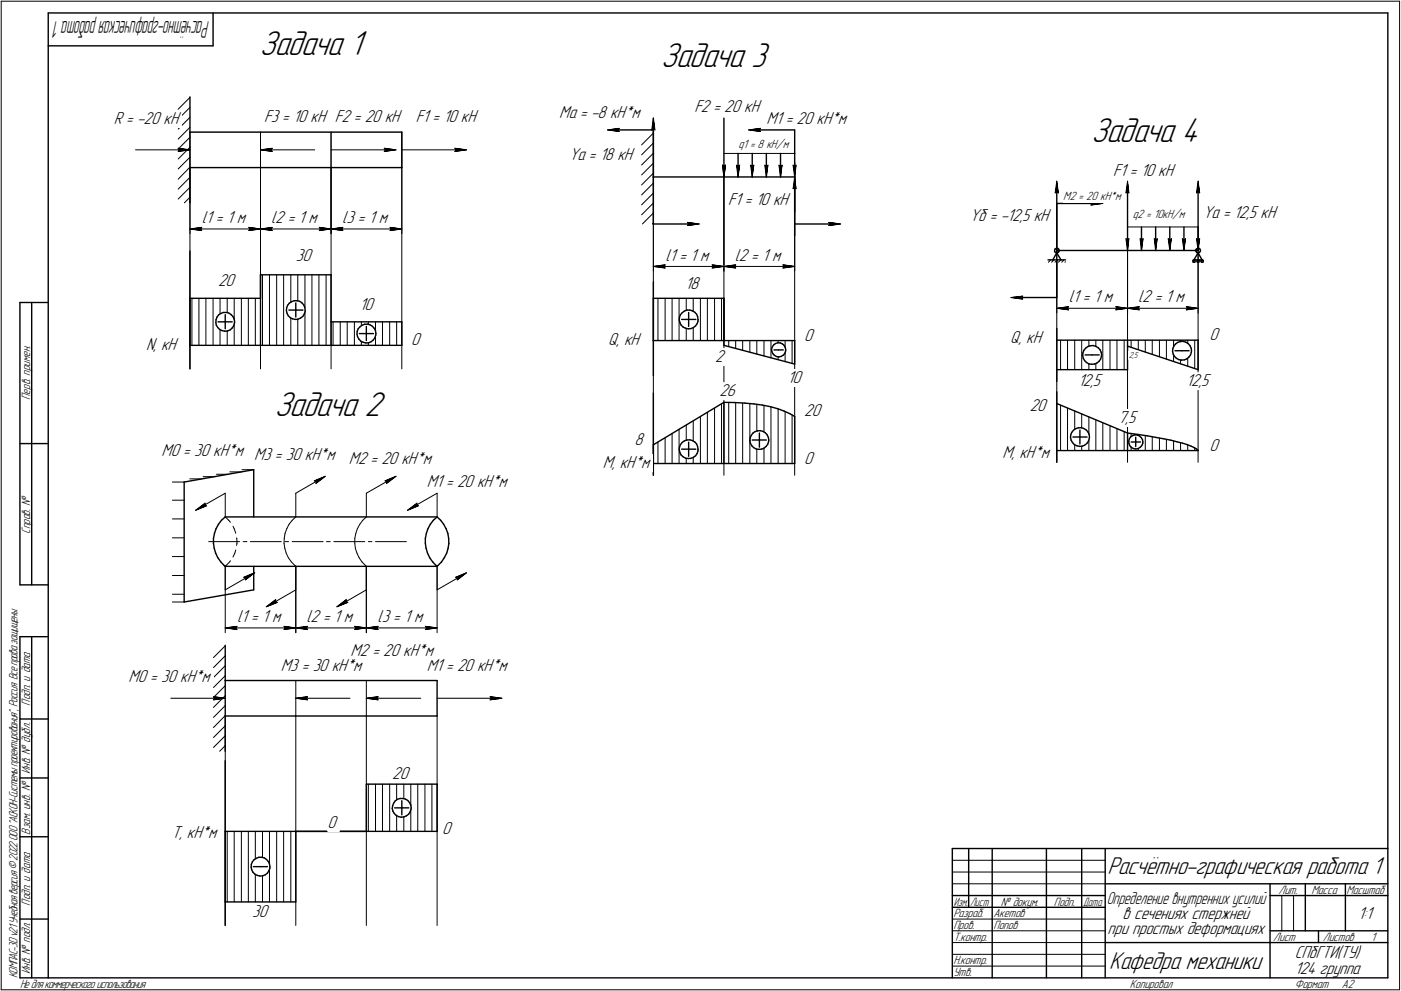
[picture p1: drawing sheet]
<svg xmlns="http://www.w3.org/2000/svg" width="595mm" height="421mm" viewBox="0 0 595 421" stroke-linecap="round" stroke-linejoin="round" font-family="sans-serif">
<defs><g id="words">
<g font-size="15.6">
<text x="110.3" y="23.5">Задача 1</text>
<text x="280.8" y="28.5">Задача 3</text>
<text x="463.6" y="60.2">Задача 4</text>
<text x="116.5" y="176.7">Задача 2</text>
</g>
<g font-size="10.9">
<text x="470.4" y="371.5">Расчётно-графическая работа 1</text>
<text x="471.2" y="411.5">Кафедра механики</text>
</g>
<text font-size="10.5" x="88.9" y="9" transform="rotate(180 88.9 9)">Расчётно-графическаяработа1</text>
<g font-size="7.8">
<text x="294.9" y="47.5">F2 = 20 кН</text>
<text x="48.3" y="52.7">R = -20 кН</text>
<text x="112.2" y="51.9">F3 = 10 кН F2 = 20 кН</text>
<text x="176.7" y="51.7">F1 = 10 кН</text>
<text x="237.6" y="50.2">Ma = -8 кН*м</text>
<text x="325.5" y="52.5">M1 = 20 кН*м</text>
<text x="241.7" y="67.8">Ya = 18 кН</text>
<text x="472.9" y="74.9">F1 = 10 кН</text>
<text x="309.4" y="87.1">F1 = 10 кН</text>
<text x="85.7" y="94.7">l1 = 1 м</text>
<text x="115.2" y="94.7">l2 = 1 м</text>
<text x="145.4" y="94.7">l3 = 1 м</text>
<text x="412" y="93.9">Yб = -12,5 кН</text>
<text x="511.1" y="92.7">Ya = 12,5 кН</text>
<text x="125.7" y="110.9">30</text>
<text x="282.6" y="110.7">l1 = 1 м</text>
<text x="312.1" y="110.7">l2 = 1 м</text>
<text x="92.7" y="121.7">20</text>
<text x="291" y="122.6">18</text>
<text x="152.7" y="131.7">10</text>
<text x="454" y="128.5">l1 = 1 м</text>
<text x="483.5" y="128.5">l2 = 1 м</text>
<text x="62.1" y="148.8">N, кН</text>
<text x="174.7" y="146.7">0</text>
<text x="258.4" y="146.8">Q, кН</text>
<text x="341.6" y="144.7">0</text>
<text x="429.2" y="145.6">Q, кН</text>
<text x="513.7" y="144.6">0</text>
<text x="303.8" y="153.8">2</text>
<text x="334.5" y="162.7">10</text>
<text x="457.9" y="164.1">12,5</text>
<text x="503.9" y="164.1">12</text>
<text x="509.2" y="164.1">,</text>
<text x="510.3" y="164.1">5</text>
<text x="305.6" y="168.3">2</text>
<text x="308.8" y="168.3">6</text>
<text x="341.6" y="177">20</text>
<text x="437.4" y="174.4">20</text>
<text x="474.9" y="179.7">7,</text>
<text x="479.2" y="179.7">5</text>
<text x="269.5" y="189">8</text>
<text x="513.7" y="191.4">0</text>
<text x="68.6" y="193.7">M0 = 30 кН*м M3 = 30 кН*м</text>
<text x="148.2" y="197.1">M2 = 20 кН*м</text>
<text x="341.6" y="197">0</text>
<text x="425.9" y="194.7">M, кН*м</text>
<text x="256.1" y="198.9">M, кН*м</text>
<text x="181.3" y="207.1">M1 = 20 кН*м</text>
<text x="100.7" y="264.3">l1 = 1 м</text>
<text x="130.2" y="264.3">l2 = 1 м</text>
<text x="160.4" y="264.3">l3 = 1 м</text>
<text x="148.9" y="278.9">M2 = 20 кН*м</text>
<text x="119.3" y="284.9">M3 = 30 кН*м</text>
<text x="181.3" y="284.9">M1 = 20 кН*м</text>
<text x="54.6" y="289.9">M0 = 30 кН*м</text>
<text x="166.7" y="331.1">20</text>
<text x="139.2" y="351.7">0</text>
<text x="73" y="356.2">T, кН*м</text>
<text x="187.9" y="354.2">0</text>
<text x="107.2" y="389.5">30</text>
<text x="476.9" y="390.5">в сечениях стержней</text>
<text x="576.9" y="390.5">1:1</text>
<text x="470.5" y="397">при простых деформациях</text>
<text x="550" y="407.1">СПбГТИ(ТУ)</text>
<text x="550" y="414">124 группа</text>
</g>
<text font-size="7.6" x="470.2" y="384.1">Определение внутренних усилий</text>
<g font-size="5.4">
<text x="313.7" y="62.7">q1 = 8 кН/м</text>
<text x="451.7" y="84.9">M2 = 20 кН*м</text>
<text x="481.3" y="92.7">q2 = 10кН/м</text>
<text x="12.8" y="169.9" transform="rotate(-90 12.8 169.9)">Перв. примен.</text>
<text x="12.8" y="226.8" transform="rotate(-90 12.8 226.8)">Справ. №</text>
<text x="12.8" y="299.7" transform="rotate(-90 12.8 299.7)">Подп. и дата</text>
<text x="12.8" y="328.8" transform="rotate(-90 12.8 328.8)">Инв. № дубл.</text>
<text x="12.8" y="354.6" transform="rotate(-90 12.8 354.6)">Взам. инв. №</text>
<text x="543.1" y="379.8">Лит.</text>
<text x="557.1" y="379.8">Масса</text>
<text x="572" y="379.8">Масштаб</text>
<text x="12.8" y="384.7" transform="rotate(-90 12.8 384.7)">Подп. и дата</text>
<text x="405" y="389.8">Разраб.</text>
<text x="422" y="389.8">Акетов</text>
<text x="425.2" y="384.8">№ докум.</text>
<text x="447.6" y="384.8">Подп.</text>
<text x="405" y="394.8">Пров.</text>
<text x="422" y="394.8">Попов</text>
<text x="405" y="399.8">Т.контр.</text>
<text x="540.9" y="399.8">Лист</text>
<text x="561.9" y="399.8">Листов</text>
<text x="582.4" y="399.8">1</text>
<text x="12.8" y="413.8" transform="rotate(-90 12.8 413.8)">Инв. № подл.</text>
<text x="405" y="409.8">Н.контр.</text>
<text x="7.5" y="415.5" transform="rotate(-90 7.5 415.5)">КОМПАС-3Dv21 Учебнаяверсия©2022ООО&quot;АСКОН-Системыпроектирования&quot;, Россия. Всеправазащищены.</text>
<text x="8.5" y="419.8">Недлякоммерческогоиспользования</text>
<text x="405" y="414.8">Утв.</text>
<text x="480" y="419.8">Копировал</text>
<text x="550" y="419.8">Формат</text>
<text x="570" y="419.8">A2</text>
</g>
<g font-size="5.3">
<text x="405.1" y="384.8">Изм.</text>
<text x="412.1" y="384.8">Лист</text>
<text x="460.1" y="384.8">Дата</text>
</g>
<text font-size="4" x="479.5" y="152.1">2,5</text>
</g></defs>
<g fill="none" stroke="#000" stroke-width=".59">
<path d="M20.5 5.5v410zM20.5 5.5h569zM20.5 19.5h70zM90.5 5.5v14zM589.5 5.5v410zM80.7 56.1h90zM80.7 56.1v15.1zM80.7 41.1v15zM170.7 56.1v15.1zM262.6 55.2h14.9zM277.5 55.2v20zM277.5 50.2v25z"/>
<path d="M307.5 50.2v25zM322.6 55.2h15zM337.6 55.2v10zM80.7 71.2h30zM80.7 71.2v15zM110.7 71.2h29.9zM140.6 71.2h30.1zM277.5 75.2h30zM277.5 75.2v20zM307.5 75.2h30.1zM313.5 65.2v10zM319.5 65.2v10z"/>
<path d="M325.5 65.2v10zM331.6 65.2v10zM337.6 65.2v10zM337.6 69.2v21zM337.6 75.2v25zM277.5 95.2h15zM337.6 95.2h15zM448.9 86.4v20zM448.9 86.4h15zM448.9 81.4v25zM479 81.4v25zM484.9 96.4v10z"/>
<path d="M490.9 96.4v10zM496.9 96.4v10zM502.9 96.4v10zM508.9 96.4v10zM508.9 81.4v25zM80.7 106.7v40zM110.7 116.8h29.9zM110.7 116.8v29.9zM110.7 116.8v9.9zM140.6 116.8v19.9zM277.5 119.7v25zM445.2 110.4h2z"/>
<path d="M447.2 110.4h3.5zM448 106.3v.5zM448 106.8l.3 .5zM448.2 105.7l.5-.2zM448.2 105.7l-.2 .6zM448.3 107.3l.6 .1zM448.7 105.5h.6zM448.9 106.4h30.1zM448.9 107.4l.5-.1zM448.9 107.4l1.8 3zM448.9 107.4l-1.7 3zM448.9 106.4v1z"/>
<path d="M448.9 110.4v16zM449.3 105.5l.4 .4zM449.4 107.3l.4-.5zM449.7 105.9l.2 .5zM449.9 106.4l-.1 .4zM450.7 110.4h1.9zM479 106.4h29.9zM506.7 110.9l.1 .4zM506.8 110.6l.4-.2zM506.8 110.6l-.1 .3zM506.8 111.3l.4 .1zM507.2 110.4h3.4z"/>
<path d="M507.2 110.4l.4 .2zM507.2 111.4l.4-.1zM507.6 110.6l.1 .3zM507.7 110.9l-.1 .4zM507.9 106.3l.1 .5zM508 106.8l.3 .5zM508.3 105.7l.5-.2zM508.3 105.7l-.4 .6zM508.3 107.3l.5 .1zM508.4 110.9l.2 .4zM508.6 110.6l.3-.2zM508.6 110.6l-.2 .3z"/>
<path d="M508.6 111.3l.3 .1zM508.8 105.5h.6zM508.8 107.4l.6-.1zM508.9 107.4l1.7 3zM508.9 107.4l-1.7 3zM508.9 110.4l.4 .2zM508.9 111.4l.4-.1zM509.3 110.6l.1 .3zM509.4 105.5l.4 .4zM509.4 107.3l.5-.5zM509.4 110.9l-.1 .4zM509.8 105.9l.1 .5z"/>
<path d="M509.9 106.4v.4zM510.1 110.9l.2 .4zM510.3 110.6l.3-.2zM510.3 110.6l-.2 .3zM510.3 111.3l.3 .1zM510.6 110.4l.4 .2zM510.6 111.4l.4-.1zM511 110.6l.1 .3zM511.1 110.9l-.1 .4zM8.5 128.5v120zM8.5 128.5h12zM13.5 128.5v120z"/>
<path d="M80.7 126.7h30zM80.7 126.7v20zM91.7 137l.2 1.1zM91.8 135.8l-.1 1.2zM91.9 138.1l.6 1zM92.2 134.7l-.4 1.1zM92.5 139.1l.8 .9zM92.6 136.7h3.1zM92.9 133.8l.9-.6zM92.9 133.8l-.7 .9zM93.3 140l1 .5zM93.8 133.2l1.1-.4z"/>
<path d="M94.9 132.8h1.2zM95.7 136.7h2.9zM95.7 133.7v3zM95.7 136.7v3zM96.1 132.8l1.1 .2zM97.2 133l1 .7zM98.2 133.7l.8 .8zM99 134.5l.5 1.1zM99.2 138.5l-.6 .9zM99.5 135.6l.2 1.1zM99.6 137.4l-.4 1.1zM99.7 136.7l-.1 .7z"/>
<path d="M121.7 132l.2 1.1zM121.8 130.8l-.1 1.2zM121.9 133.1l.5 1zM122.2 129.7l-.4 1.1zM122.4 134.1l.9 .9zM122.7 131.7h2.9zM122.9 128.8l1-.6zM122.9 128.8l-.7 .9zM123.3 135l1 .5zM123.9 128.2l1.1-.4zM124.3 135.5l1.2 .2zM125 127.8h1.2z"/>
<path d="M125.5 135.7l1.1-.1zM125.6 128.7v3zM125.6 131.7h3.1zM125.6 131.7v3zM126.2 127.8l1.1 .2zM126.6 135.6l1.1-.5zM127.3 128l.9 .6zM127.7 135.1l.9-.6zM128.2 128.6l.8 .9zM129 129.5l.5 1.1zM129.2 133.5l-.6 1zM129.5 130.6l.1 1.1z"/>
<path d="M129.6 132.4l-.4 1.1zM129.6 131.7v.7zM140.6 136.7h30.1zM140.6 136.7v10zM152.1 139.7l-.4 1.1zM152.9 138.9l.9-.7zM152.9 138.9l-.8 .8zM153.8 138.2l1.1-.4zM154.9 137.8h1.2zM155.6 138.7v3zM156.1 137.8l1.1 .2zM157.2 138l1 .7z"/>
<path d="M158.2 138.7l.8 .8zM159 139.5l.5 1zM170.7 136.7v10zM277.5 126.7v18zM277.5 126.7h30zM288.5 136l.3 1.1zM288.6 134.8l-.1 1.2zM288.8 137.1l.5 1zM289.1 133.7l-.5 1.1zM289.3 138.1l.9 .8zM289.6 135.7h2.9zM289.8 132.8l.9-.6z"/>
<path d="M289.8 132.8l-.7 .9zM290.2 138.9l1 .5zM290.7 132.2l1.1-.5zM291.2 139.4l1.2 .3zM291.8 131.7h1.2zM292.4 139.7l1.1-.1zM292.5 132.8v2.9zM292.5 135.7h3.1zM292.5 135.7v3zM293 131.7l1.1 .4zM293.5 139.6l1.1-.4zM294.1 132.1l1 .6z"/>
<path d="M294.6 139.2l.9-.8zM295.1 132.7l.8 .8zM295.9 133.5l.4 1zM296.2 137.5l-.7 .9zM296.3 134.5l.2 1.2zM296.5 136.4l-.3 1.1zM296.5 135.7v.7zM307.5 126.7v18zM307.5 126.7v20zM433.9 126.4h15zM448.9 139.5v5zM80.7 146.7h90z"/>
<path d="M80.7 146.7v10zM94.3 140.5l1.1 .2zM95.4 140.7l1.2-.1zM96.6 140.6l1.1-.4zM97.7 140.2l.9-.8zM151.6 142l.3 1.1zM151.7 140.8l-.1 1.2zM151.9 143.1l.6 1zM152.5 144.1l.7 .8zM152.7 141.7h2.9zM153.2 144.9l1.1 .6zM154.3 145.5l1.1 .2z"/>
<path d="M155.4 145.7l1.2-.1zM155.6 141.7h3.1zM155.6 141.7v3zM156.6 145.6l1-.4zM157.6 145.2l1-.8zM159.3 143.5l-.7 .9zM159.5 140.5l.2 1.2zM159.6 142.4l-.3 1.1zM159.7 141.7l-.1 .7zM277.5 144.7h60.1zM277.5 144.7v15zM307.5 146.7l30.1 8z"/>
<path d="M327.7 148.3l.1 1zM327.8 149.3l.5 .9zM328.1 147.3l-.4 1zM328.3 150.2l.6 .8zM328.7 146.5l.7-.5zM328.7 146.5l-.6 .8zM328.8 148.7h2zM328.9 151l.9 .5zM329.4 146l1.1-.4zM329.8 151.5l1 .1zM330.5 145.6l1 .1zM330.8 151.6l.9-.1z"/>
<path d="M330.8 148.7h1.9zM331.5 145.7l.9 .4zM331.7 151.5l1-.5zM332.4 146.1l.7 .6zM333.1 146.7l.5 1zM333.3 150.2l-.6 .8zM333.6 147.7l.2 1zM333.7 149.4l-.4 .8zM333.8 148.7l-.1 .7zM337.6 144.7v10zM448.9 144.5h60zM448.9 144.5v12.6z"/>
<path d="M448.9 157.1h30.1zM448.9 157.1v5zM459.9 151l.3 1.2zM460 149.9l-.1 1.1zM460.2 152.2l.6 1zM460.4 148.8l-.4 1.1zM460.8 153.2l.7 .8zM460.9 150.8h3zM461.2 147.9l.9-.7zM461.2 147.9l-.8 .9zM461.5 154l1 .6zM462.1 147.2l1.1-.3z"/>
<path d="M462.5 154.6l1.2 .2zM463.2 146.9l1.2-.1zM463.7 154.8l1.2-.1zM463.9 150.8h3zM464.4 146.8l1.1 .4zM464.9 154.7l1-.4zM465.5 147.2l1 .5zM465.9 154.3l1-.8zM466.5 147.7l.8 .9zM467.3 148.6l.5 1.1zM467.5 152.6l-.6 .9zM467.8 149.7l.2 1.1z"/>
<path d="M467.9 151.5l-.4 1.1zM468 150.8l-.1 .7zM479 147.1v10zM479 147.1l29.9 10zM479 144.5v2.6zM498.1 149.3l.2 1.2zM498.2 148.2l-.1 1.1zM498.3 150.5l.6 1zM498.6 147.1l-.4 1.1zM498.9 151.5l.8 .7zM499.1 149h3zM499.4 146.1l.9-.6z"/>
<path d="M499.4 146.1l-.8 1zM499.7 152.2l1.1 .6zM500.3 145.5l1.1-.4zM500.8 152.8l1.1 .2zM501.4 145.1l1.2-.1zM501.9 153l1.2-.1zM502.1 149h3zM502.6 145l1.1 .4zM503.1 152.9l1-.4zM503.7 145.4l1 .6zM504.1 152.5l.9-.8zM504.7 146l.8 .8z"/>
<path d="M505.5 146.8l.5 1.1zM505.7 150.8l-.7 .9zM506 147.9l.1 1.1zM506.1 149.7l-.4 1.1zM506.1 149v.7zM508.9 144.5v12.6zM277.5 167v29.9zM307.5 170.9v26zM307.5 170.9l4.6 .1zM312.1 171l4.3 .3zM316.4 171.3l3.9 .3zM320.3 171.6l3.6 .5z"/>
<path d="M323.9 172.1l3.4 .7zM327.3 172.8l3.1 .9zM330.4 173.7l2.7 1zM333.1 174.7l2.4 1.1zM335.5 175.8l2.1 1.2zM337.6 177v19.9zM448.9 171.4v20zM448.9 171.4l30.1 12.6zM448.9 166.5v4.9zM8.5 188.5h12zM107.8 199.6v20zM277.5 196.9h60.1z"/>
<path d="M277.5 189v7.9zM277.5 189l30-18.1zM277.5 196.9v5zM288.5 191.1l.3 1.2zM288.6 190l-.1 1.1zM288.8 192.3l.5 1zM289.1 188.9l-.5 1.1zM289.3 193.3l.9 .8zM289.6 190.8h2.9zM289.8 188l.9-.7zM289.8 188l-.7 .9zM290.2 194.1l1 .5z"/>
<path d="M290.7 187.3l1.1-.4zM291.2 194.6l1.2 .2zM291.8 186.9h1.2zM292.4 194.8l1.1-.1zM292.5 187.9v2.9zM292.5 190.8v3.1zM292.5 190.8h3.1zM293 186.9l1.1 .3zM293.5 194.7l1.1-.4zM294.1 187.2l1 .6zM294.6 194.3l.9-.7zM295.1 187.8l.8 .8z"/>
<path d="M295.9 188.6l.4 1.1zM296.2 192.6l-.7 1zM296.3 189.7l.2 1.1zM296.5 191.5l-.3 1.1zM296.5 190.8v.7zM318.5 187.2l.3 1.2zM318.7 186l-.2 1.2zM318.8 188.4l.6 1zM319.1 185l-.4 1zM319.4 189.4l.7 .8zM319.5 186.9h3.1zM319.8 184.1l.9-.7z"/>
<path d="M319.8 184.1l-.7 .9zM320.1 190.2l1.1 .6zM320.7 183.4l1.1-.4zM321.2 190.8l1.1 .1zM321.8 183h1.2zM322.3 190.9l1.2-.1zM322.6 184v2.9zM322.6 186.9v3.1zM322.6 186.9h2.9zM323 183l1.1 .3zM323.5 190.8l1-.4zM324.1 183.3l1 .6z"/>
<path d="M324.5 190.4l1-.7zM325.1 183.9l.8 .8zM325.9 184.7l.5 1.1zM326.1 188.7l-.6 1zM326.4 185.8l.2 1.1zM326.5 187.6l-.4 1.1zM326.6 186.9l-.1 .7zM448.9 191.4h60zM448.9 191.4v5zM454.7 185.9l.3 1.1zM454.8 184.7l-.1 1.2zM455 187l.6 1z"/>
<path d="M455.3 183.7l-.5 1zM455.6 188l.8 .9zM455.8 185.7h2.9zM456 182.8l.9-.7zM456 182.8l-.7 .9zM456.4 188.9l1.1 .5zM456.9 182.1l1.1-.3zM457.5 189.4l1.1 .3zM458 181.8l1.2-.1zM458.6 189.7l1.1-.1zM458.7 185.7h3.1zM458.7 182.7v3z"/>
<path d="M458.7 185.7v2.9zM459.2 181.7l1.1 .3zM459.7 189.6l1.1-.5zM460.3 182l1 .6zM460.8 189.1l.9-.7zM461.3 182.6l.8 .9zM462.1 183.5l.5 1zM462.4 187.5l-.7 .9zM462.6 184.5l.2 1.2zM462.7 186.4l-.3 1.1zM462.8 185.7l-.1 .7zM479 184v7.4z"/>
<path d="M479 184l4.3 .6zM479.5 187.5l.1 .9zM479.6 188.4l.3 .9zM479.7 186.4l-.2 1.1zM479.9 189.3l.7 .8zM480.3 185.6l.9-.5zM480.3 185.6l-.6 .8zM480.5 187.8h1.9zM480.6 190.1l.9 .5zM481.2 185.1l.9-.4zM481.5 190.6l.9 .2zM482.1 184.7l1 .1z"/>
<path d="M482.4 190.8l1-.2zM482.4 187.8h2.1zM482.4 185.8v2zM482.4 187.8v1.9zM483.1 184.8l.9 .5zM483.3 184.6l4 .6zM483.4 190.6l.9-.5zM484 185.3l.8 .6zM484.3 190.1l.7-.7zM484.8 185.9l.5 .9zM485.3 186.8l.2 1zM485.4 188.5l-.4 .9z"/>
<path d="M485.5 187.8l-.1 .7zM487.3 185.2l3.7 .6zM491 185.8l3.4 .6zM494.4 186.4l2.9 .6zM497.3 187l2.7 .7zM500 187.7l2.3 .6zM502.3 188.3l2 .6zM504.3 188.9l1.7 .7zM506 189.6l1.2 .6zM507.2 190.2l1.1 .6zM508.3 190.8l.5 .5zM508.8 191.3h.1"/>
<path d="M78.2 204.8l29.6-5.2zM78.2 204.8v51zM95.7 219.6h90zM185.7 219.6l1.5 1.5zM90.7 228.8v2.1zM90.7 230.9l.3 2.1zM91 233l.6 2zM91.1 226.7l-.4 2.1zM91.6 235l.9 2zM91.8 224.6l-.7 2.1zM92.5 237l1.3 1.8zM92.8 222.8l-1 1.8z"/>
<path d="M93.8 238.8l1.4 1.5zM94.1 221.1l1.6-1.5zM94.1 221.1l-1.3 1.7zM180.7 228.8v2.1zM180.7 230.9l.3 2.1zM181 233l.6 2zM181.1 226.7l-.4 2.1zM181.6 235l.9 2zM181.8 224.6l-.7 2.1zM182.5 237l1.3 1.8zM182.8 222.8l-1 1.8zM183.8 238.8l1.5 1.5z"/>
<path d="M184.1 221.1l1.6-1.5zM184.1 221.1l-1.3 1.7zM187.2 221.1l1.3 1.7zM187.5 238.8l-1.5 1.5zM188.5 222.8l1 1.8zM188.7 237l-1.2 1.8zM189.5 224.6l.7 2.1zM189.7 235l-1 2zM190.2 226.7l.4 2.1zM190.3 233l-.6 2zM190.6 228.8l.1 2.1zM190.7 230.9l-.4 2.1z"/>
<path d="M8.5 248.5h12zM78.2 255.8l29.6-5.2zM95.2 240.3l.5 .3zM95.7 240.6h29.9zM107.8 240.6v10zM125.6 240.6h60.1zM185.3 240.3l.4 .3zM186 240.3l-.3 .3zM8.5 270.5v145zM8.5 270.5h12zM13.5 270.5v145zM95.7 274.2v14.9z"/>
<path d="M95.7 289.1h90zM95.7 289.1v15.1zM185.7 289.1v15.1zM8.5 305.5h12zM95.7 304.2h29.9zM95.7 304.2v15zM125.6 304.2h30zM155.6 304.2h30.1zM8.5 330.5h12zM95.7 323.2v30zM155.6 333.2h30.1zM155.6 333.2v20z"/>
<path d="M168.8 339.6l1.1-.3zM169.9 339.3h1.2zM171.1 339.3l1.1 .2zM172.2 339.5l1 .6zM185.7 333.2v20zM8.5 355.5h12zM95.7 353.2h90zM95.7 353.2v30zM95.7 353.2v40zM125.6 353.2h30zM125.6 353.2v30zM166.6 343.5l.3 1.1z"/>
<path d="M166.8 342.3l-.2 1.2zM166.9 344.6l.6 1zM167.2 341.2l-.4 1.1zM167.5 345.6l.8 .9zM167.6 343.2h3.1zM167.9 340.3l.9-.7zM167.9 340.3l-.7 .9zM168.3 346.5l1 .5zM169.3 347l1.1 .2zM170.4 347.2l1.2-.2zM170.7 343.2h3zM170.7 340.2v3z"/>
<path d="M170.7 343.2v3zM171.6 347l1-.4zM172.6 346.6l1-.7zM173.2 340.1l.8 .9zM174 341l.5 1.1zM174.2 344.9l-.6 1zM174.5 342.1l.2 1.1zM174.6 343.8l-.4 1.1zM174.7 343.2l-.1 .6zM106.7 368.5l.2 1.1zM106.8 367.3l-.1 1.2zM106.9 369.6l.5 1z"/>
<path d="M107.2 366.2l-.4 1.1zM107.4 370.6l.9 .8zM107.6 368.2h3.1zM107.9 365.3l1-.6zM107.9 365.3l-.7 .9zM108.3 371.4l1 .5zM108.9 364.7l1.1-.5zM109.3 371.9l1.1 .3zM110 364.2h1.1zM110.4 372.2l1.2-.1zM110.7 368.2h2.9zM111.1 364.2l1.2 .3z"/>
<path d="M111.6 372.1l1.1-.4zM112.3 364.5l.9 .7zM112.7 371.7l.9-.8zM113.2 365.2l.8 .8zM114 366l.5 1zM114.2 370l-.6 .9zM114.5 367l.1 1.2zM114.6 368.9l-.4 1.1zM114.6 368.2v.7zM404.5 360.5h185zM404.5 360.5v55zM411.5 360.5v25z"/>
<path d="M421.5 360.5v55zM444.5 360.5v55zM459.5 360.5v55zM469.5 360.5v55zM469.5 375.5h120zM539.5 375.5v40zM554.5 375.5v20zM571.5 375.5v20zM8.5 390.5h12zM95.7 383.2h29.9zM404.5 380.5h65zM404.5 385.5h65z"/>
<path d="M539.5 380.5h15zM539.5 395.5h50zM554.5 380.5h35zM560.1 395.5v5zM8.5 415.5h12zM20.5 415.5h569zM469.5 400.5h70zM539.5 400.5h50z"/>
</g>
<g fill="none" stroke="#000" stroke-width=".42">
<path d="M.5 .5v420zM.5 .5h594zM594.5 .5v420zM75.7 59.1l5-5zM75.7 54.9l5-5zM75.7 50.6l5-5zM75.7 46.4l5-5zM80.7 56.1v100.6zM110.7 56.1v15.1zM110.7 56.1v100.6zM140.6 56.1v15.1zM140.6 56.1v100.6z"/>
<path d="M170.7 56.1v100.6zM258.1 55.2l5 .7zM258.1 55.2l5-.7zM262.6 55.2l.5 .7zM263.1 54.5l-.5 .7zM276.9 55.2l.6-.5zM277.5 50.2l.7 5zM277.5 54.7l.7 .5zM277.5 50.2l-.6 5zM318 55.2l5 .7zM318 55.2l5-.7zM322.6 55.2l.4 .7z"/>
<path d="M323 54.5l-.4 .7zM57.6 63.7h23.1zM75.7 71.8l5-5zM75.7 67.6l5-5zM75.7 63.3l5-5zM75.7 64.3l5-.6zM75.7 63l.4 .7zM75.7 63l5 .7zM76.1 63.7l-.4 .6zM80.7 71l-5 5.1zM80.7 71.2v28.1zM110.7 63.7h23z"/>
<path d="M110.7 63.7l5-.7zM110.7 63.7l5 .6zM110.7 71.2v28.1zM115.1 63.7l.6 .6zM115.7 63l-.6 .7zM140.6 63.7h23.1zM140.6 71.2v28.1zM163.2 64.3l5-.6zM163.2 63l.5 .7zM163.2 63l5 .7zM163.7 63.7l-.5 .6zM170.7 63.7h23z"/>
<path d="M170.7 71.2v28.1zM193.2 64.3l5-.6zM193.2 63l.5 .7zM193.2 63l5 .7zM193.7 63.7l-.5 .6zM272.5 78.6l5-5zM272.5 74.3l5-5zM272.5 70.1l5-5zM272.5 65.8l5-5zM272.5 61.6l5-5zM277.5 75.2v126.7zM277.5 75.2v40z"/>
<path d="M306.9 70.2l.6 5zM306.9 70.2l.6 .5zM307.5 70.7l.7-.5zM307.5 65.2h30.1zM307.5 75.2v126.7zM307.5 75.2v40zM308.2 70.2l-.7 5zM312.8 70.2l.7 5zM312.8 70.2l.7 .5zM313.5 70.7l.7-.5zM314.2 70.2l-.7 5zM318.9 70.2l.6 5z"/>
<path d="M318.9 70.2l.6 .5zM319.5 70.7l.7-.5zM320.2 70.2l-.7 5zM324.9 70.2l.6 5zM324.9 70.2l.6 .5zM325.5 70.7l.7-.5zM326.2 70.2l-.7 5zM330.9 70.2l.7 5zM330.9 70.2l.7 .5zM331.6 70.7l.6-.5zM332.2 70.2l-.6 5zM336.9 70.2l.7 5z"/>
<path d="M336.9 70.2l.7 .5zM337.6 70.7l.6-.5zM337.6 75.2l.6 5zM337.6 79.7l.6 .5zM337.6 75.2l-.7 5zM337.6 75.2v126.7zM337.6 75.2v40zM338.2 70.2l-.6 5zM448.9 77l.7 5zM448.9 77l-.7 5zM479 77l.6 5zM479 77l-.7 5z"/>
<path d="M508.9 77l.7 5zM508.9 77l-.6 5zM75.7 84.6l5-5zM75.7 80.3l5-4.9zM78.3 86.2l2.4-2.4zM80.7 97.3l5-.7zM80.7 97.3l5 .7zM80.7 97.3h30zM85.2 97.3l.5 .7zM85.7 96.6l-.5 .7zM105.7 98l5-.7zM105.7 96.6l.5 .7z"/>
<path d="M105.7 96.6l5 .7zM106.2 97.3l-.5 .7zM110.7 97.3l5-.7zM110.7 97.3l5 .7zM110.7 97.3h29.9zM115.1 97.3l.6 .7zM115.7 96.6l-.6 .7zM135.6 98l5-.7zM135.6 96.6l.5 .7zM135.6 96.6l5 .7zM136.1 97.3l-.5 .7zM140.6 97.3l5-.7z"/>
<path d="M140.6 97.3l5 .7zM140.6 97.3h30.1zM145.1 97.3l.5 .7zM145.6 96.6l-.5 .7zM165.7 98l5-.7zM165.7 96.6l.4 .7zM165.7 96.6l5 .7zM166.1 97.3l-.4 .7zM272.5 91.3l5-5zM272.5 87l5-5zM272.5 82.8l5-5zM272.9 95.2l4.6-4.7z"/>
<path d="M277.5 94.7l-.4 .5zM292 94.5l5 .7zM292 94.5l.5 .7zM292 95.8l5-.6zM292.5 95.2l-.5 .6zM336.9 80.2l.7-.5zM352 94.5l5 .7zM352 94.5l.6 .7zM352 95.8l5-.6zM352.6 95.2l-.6 .6zM448.2 82l.7-.6zM448.9 81.4l.7 .6z"/>
<path d="M463.4 85.8l5.1 .6zM463.4 85.8l.5 .6zM463.4 87.1l5.1-.7zM463.9 86.4l-.5 .7zM478.3 82l.7-.6zM479 96.4h29.9zM479 81.4l.6 .6zM508.3 82l.6-.6zM508.9 81.4l.7 .6zM111.5 116.8v29.9zM114.5 116.8v29.9zM117.5 116.8v29.9z"/>
<path d="M120.5 116.8v29.9zM123.5 116.8v11.6zM126.5 116.8v11zM129.5 116.8v13.8zM132.5 116.8v29.9zM135.5 116.8v29.9zM138.5 116.8v29.9zM277.5 113.2l5-.7zM277.5 113.2l5 .7zM277.5 113.2h30zM282 113.2l.5 .7zM282.5 112.5l-.5 .7z"/>
<path d="M302.5 113.9l5-.7zM302.5 112.5l.5 .7zM302.5 112.5l5 .7zM303 113.2l-.5 .7zM307.5 113.2l5-.7zM307.5 113.2l5 .7zM307.5 113.2h30.1zM312 113.2l.5 .7zM312.5 112.5l-.5 .7zM332.6 113.9l5-.7zM332.6 112.5l.5 .7zM332.6 112.5l5 .7z"/>
<path d="M333.1 113.2l-.5 .7zM445.3 111.4l1.1-1zM446.7 111.4l1-1zM448.1 111.4l1.1-1zM448.9 106.4v90zM448.9 106.4v26.6zM449.6 111.4l1-1zM452 110.4l-1 1zM452.4 111.4l.2-.2zM478.3 101.4l.7 5zM478.3 101.4l.7 .5zM479 101.9l.6-.5z"/>
<path d="M479 106.4v90zM479 106.4v26.6zM479.6 101.4l-.6 5zM484.3 101.4l.6 5zM484.3 101.4l.6 .5zM484.9 101.9l.7-.5zM485.6 101.4l-.7 5zM490.3 101.4l.6 5zM490.3 101.4l.6 .5zM490.9 101.9l.7-.5zM491.6 101.4l-.7 5zM496.2 101.4l.7 5z"/>
<path d="M496.2 101.4l.7 .5zM496.9 101.9l.7-.5zM497.6 101.4l-.7 5zM502.2 101.4l.7 5zM502.2 101.4l.7 .5zM502.9 101.9l.7-.5zM503.6 101.4l-.7 5zM508.3 101.4l.6 5zM508.3 101.4l.6 .5zM508.9 101.9l.7-.5zM508.9 106.4v90zM508.9 106.4v26.6z"/>
<path d="M509.6 101.4l-.7 5zM81.5 126.7v20zM84.5 126.7v20zM87.5 126.7v20zM90.5 126.7v20zM93.5 126.7v6.6zM96.5 126.7v6.1zM99.5 126.7v8.9zM99.5 137.8v8.9zM102.5 126.7v20zM105.5 126.7v20zM108.5 126.7v20z"/>
<path d="M123.5 135.1v11.6zM126.5 135.6v11.1zM129.5 132.8v13.9zM141.5 136.7v10zM144.5 136.7v10zM147.5 136.7v10zM150.5 136.7v10zM153.5 136.7v1.6zM156.5 136.7v1.1zM159.5 136.7v3.9zM162.5 136.7v10zM165.5 136.7v10z"/>
<path d="M168.5 136.7v10zM279.5 126.7v18zM282.5 126.7v18zM285.5 126.7v18zM288.5 126.7v18zM291.5 126.7v5.1zM291.5 139.6v5.1zM294.5 139.2v5.5zM294.5 126.7v5.5zM297.5 126.7v18zM300.5 126.7v18zM303.5 126.7v18z"/>
<path d="M306.5 126.7v18zM429.4 126.4l5 .7zM429.4 126.4l5-.6zM433.9 126.4l.5 .7zM434.4 125.8l-.5 .6zM448.9 131l5-.7zM448.9 131l5 .7zM448.9 131h30.1zM453.4 131l.5 .7zM453.9 130.3l-.5 .7zM474 131.7l5-.7zM474 130.3l.4 .7z"/>
<path d="M474 130.3l5 .7zM474.4 131l-.4 .7zM479 131l5-.7zM479 131l5 .7zM479 131h29.9zM483.4 131l.6 .7zM484 130.3l-.6 .7zM503.9 131.7l5-.7zM503.9 130.3l.5 .7zM503.9 130.3l5 .7zM504.4 131l-.5 .7zM93.5 140.1v6.6z"/>
<path d="M96.5 140.6v6.1zM153.5 145.1v1.6zM156.5 145.6v1.1zM159.5 142.8v3.9zM309.5 144.7v2.5zM312.5 144.7v3.4zM315.5 144.7v4.1zM318.5 144.7v4.9zM321.5 144.7v5.8zM324.5 144.7v6.5zM327.5 144.7v7.4zM330.5 151.6v1.2z"/>
<path d="M330.5 144.7v.9zM333.5 144.7v2.7zM333.5 149.9v3.8zM336.5 144.7v9.7zM450.5 144.5v12.6zM453.5 144.5v12.6zM456.5 144.5v12.6zM459.5 144.5v12.6zM462.5 144.5v2.6zM462.5 154.5v2.6zM465.5 154.5v2.6zM465.5 144.5v2.7z"/>
<path d="M468.5 144.5v12.6zM471.5 144.5v12.6zM474.5 144.5v12.6zM477.5 144.5v12.6zM480.5 144.5v3.1zM483.5 144.5v4.1zM486.5 144.5v5.1zM489.5 144.5v6.1zM492.5 144.5v7.1zM495.5 144.5v8.1zM498.5 144.5v2.8zM498.5 150.8v2.8z"/>
<path d="M501.5 153v1.6zM501.5 144.5v.6zM504.5 144.5v1.3zM504.5 152.2v3.4zM507.5 144.5v12zM294.5 178.8v8.6zM297.5 177v19.9zM300.5 175.2v21.7zM303.5 173.4v23.5zM306.5 171.6v25.3zM309.5 170.9v26zM312.5 171v25.9z"/>
<path d="M315.5 171.2v25.7zM318.5 171.4v25.5zM321.5 171.8v11.3zM324.5 172.3v11.2zM327.5 172.9v24zM330.5 173.7v23.2zM333.5 174.8v22.1zM336.5 176.3v20.6zM450.5 172.1v19.3zM453.5 173.3v18.1zM456.5 174.6v7.8zM459.5 175.9v5.9z"/>
<path d="M462.5 177.1v7.1zM465.5 178.4v13zM468.5 179.6v11.8zM102.8 199.6h5zM279.5 187.8v9.1zM282.5 186v10.9zM285.5 184.1v12.8zM288.5 182.4v14.5zM291.5 180.6v6.4zM291.5 194.7v2.2zM294.5 194.3v2.6zM321.5 190.8v6.1z"/>
<path d="M324.5 190.4v6.5zM456.5 189v2.4zM459.5 189.6v1.8zM462.5 187.1v4.3zM471.5 180.8v10.6zM474.5 182.1v9.3zM477.5 183.4v8zM480.5 184.1v1.4zM480.5 190v1.4zM483.5 190.6v.8zM483.5 184.6v.3zM486.5 185.1v6.3z"/>
<path d="M489.5 185.6v5.8zM492.5 186.1v5.3zM495.5 186.7v4.7zM498.5 187.3v4.1zM501.5 188v3.4zM504.5 189v2.4zM507.5 190.2v1.2zM73.2 204.8h5zM73.2 212.5h5zM80.6 203.5h5zM83.1 216.8l4.6-1.9zM83.1 216.8l4-3z"/>
<path d="M86.3 202.5h5zM87 214.5l8.7-5zM87 214.5l.7 .4zM87.1 213.8l-.1 .7zM91.9 201.5h5zM95.7 219.6l1.5 1.5zM95.7 209.5v10.1zM97.6 200.5h5zM125.6 209.5v10.1zM125.6 209.5l8.7-4.9zM133.5 204.3l4.7-1.9zM133.5 204.3l.8 .3z"/>
<path d="M134.2 205.4l4-3zM134.3 204.6l-.1 .8zM155.6 209.5v10.1zM155.6 209.5l8.7-4.9zM163.6 204.3l4.6-1.9zM163.6 204.3l.7 .3zM164.2 205.4l4-3zM164.3 204.6l-.1 .8zM173.1 216.8l4.6-1.9zM173.1 216.8l4-3zM177 214.5l8.7-5zM177 214.5l.7 .4z"/>
<path d="M177.1 213.8l-.1 .7zM185.7 209.5v10.1zM73.2 236.5h5zM73.2 228.5h5zM73.2 220.5h5zM88.6 230.1h13.2zM97.2 221.1l.7 .8zM97.5 238.8l-1.5 1.5zM97.9 238.3l-.4 .5zM99 223.6l.5 1zM99.5 224.6l.7 2zM99.7 235l-.7 1.6z"/>
<path d="M100.2 233.7l-.5 1.3zM100.5 228.5l.1 .3zM100.6 228.8l.1 2.1zM100.7 230.9l-.2 .8zM103.3 230.1h1.6zM106.3 230.1h13.2zM120.6 230.9l.4 2.1zM120.7 228.8l-.1 2.1zM121 233l.6 2zM121 230.1h1.6zM121.1 226.7l-.4 2.1zM121.6 235l.9 2z"/>
<path d="M121.8 224.6l-.7 2.1zM122.5 237l1.3 1.8zM122.8 222.8l-1 1.8zM123.8 238.8l1.5 1.5zM124.1 221.1l1.5-1.5zM124.1 221.1l-1.3 1.7zM124.1 230.1h13.1zM138.7 230.1h1.6zM141.8 230.1h13.1zM150.7 228.8v2.1zM150.7 230.9l.3 2.1zM151 233l.6 2z"/>
<path d="M151.1 226.7l-.4 2.1zM151.6 235l1 2zM151.8 224.6l-.7 2.1zM152.6 237l1.2 1.8zM152.8 222.8l-1 1.8zM153.8 238.8l1.5 1.5zM154.1 221.1l1.5-1.5zM154.1 221.1l-1.3 1.7zM156.5 230.1h1.5zM159.5 230.1h13.1zM73.2 255.8h5zM73.2 252.5h5z"/>
<path d="M73.2 244.5h5zM95.7 240.6v10zM95.7 250.6l8.6-5zM95.7 240.7v28.1zM96 240.3l-.3 .3zM103.5 245.3l4.7-2zM103.5 245.3l.8 .3zM104.2 246.4l4-3.1zM104.3 245.6l-.1 .8zM113.1 257.8l4.7-1.9zM113.1 257.8l4-3zM117 255.6l8.6-5z"/>
<path d="M117 255.6l.8 .3zM117.1 254.8l-.1 .8zM125.3 240.3l.3 .3zM125.6 240.6v10zM125.6 240.7v28.1zM143.1 257.8l4.6-1.9zM143.1 257.8l4-3zM147 255.6l8.6-5zM147 255.6l.7 .3zM147.1 254.8l-.1 .8zM155.3 240.3l.3 .3zM155.6 240.6v10z"/>
<path d="M155.6 240.7v28.1zM185.7 240.6v10zM185.7 250.6l8.6-5zM185.7 240.7v28.1zM193.5 245.3l4.7-2zM193.5 245.3l.8 .3zM194.2 246.4l4-3.1zM194.3 245.6l-.1 .8zM95.7 274.4l-5 5zM95.7 266.8l5-.7zM95.7 266.8l5 .7zM95.7 266.8h29.9z"/>
<path d="M100.2 266.8l.5 .7zM100.7 266.1l-.5 .7zM120.6 267.5l5-.7zM120.6 266.1l.6 .7zM120.6 266.1l5 .7zM121.2 266.8l-.6 .7zM125.6 266.8l5-.7zM125.6 266.8l5 .7zM125.6 266.8h30zM130.1 266.8l.5 .7zM130.6 266.1l-.5 .7zM150.6 267.5l5-.7z"/>
<path d="M150.6 266.1l.5 .7zM150.6 266.1l5 .7zM151.1 266.8l-.5 .7zM155.6 266.8l5-.7zM155.6 266.8l5 .7zM155.6 266.8h30.1zM160.2 266.8l.4 .7zM160.6 266.1l-.4 .7zM180.7 267.5l5-.7zM180.7 266.1l.5 .7zM180.7 266.1l5 .7zM181.2 266.8l-.5 .7z"/>
<path d="M72.6 296.7h23.1zM90.7 296.3l5-5zM90.7 287.9l5-5zM90.7 283.6l5-5zM90.7 297.3l5-.6zM90.7 296l.5 .7zM90.7 296l5 .7zM91.2 296.7l-.5 .6zM95.7 299.8l-5 5zM95.7 287.1l-5 5zM125.6 289.1v15.1zM125.6 296.7h23.1z"/>
<path d="M125.6 296.7l5-.7zM125.6 296.7l5 .6zM130.1 296.7l.5 .6zM130.6 296l-.5 .7zM155.6 289.1v15.1zM155.6 296.7h23.1zM155.6 296.7l5-.7zM155.6 296.7l5 .6zM160.2 296.7l.4 .6zM160.6 296l-.4 .7zM185.7 296.7h23zM208.2 297.3l5-.6z"/>
<path d="M208.2 296l.5 .7zM208.2 296l5 .7zM208.7 296.7l-.5 .6zM90.7 313.4l5-5zM90.7 300.6l5-5zM93.3 319.2l2.4-2.4zM95.7 312.6l-5 5zM95.7 304l-5 5.1zM95.7 304.2v89zM125.6 304.2v89zM155.6 304.2v89zM185.7 304.2v89z"/>
<path d="M156.5 333.2v20zM159.5 333.2v20zM162.5 333.2v20zM165.5 333.2v20zM168.5 333.2v6.7zM171.5 333.2v6.1zM174.5 333.2v8.9zM177.5 333.2v20zM180.5 333.2v20zM183.5 333.2v20zM96.5 353.2v30zM99.5 353.2v30z"/>
<path d="M102.5 353.2v30zM105.5 353.2v30zM108.5 353.2v11.6zM111.5 353.2v11.1zM114.5 353.2v13.9zM117.5 353.2v30zM120.5 353.2v30zM123.5 353.2v30zM168.5 346.5v6.7zM171.5 347.1v6.1zM174.5 344.3v8.9zM108.5 371.6v11.6z"/>
<path d="M111.5 372.1v11.1zM114.5 369.3v13.9zM404.5 370.5h65zM404.5 375.5h65zM404.5 365.5h65zM404.5 390.5h65zM404.5 395.5h65zM544.5 380.5v15zM549.5 380.5v15zM404.5 400.5h65zM404.5 405.5h65zM404.5 410.5h65z"/>
<path d="M.5 420.5h594z"/>
</g>
<g fill="#000" stroke="#000" stroke-width=".42">
<path d="M262.5 54.6h.6zM261.9 54.7h1.1zM261.2 54.8h1.7zM260.6 54.9h2.2zM260 54.9h2.8zM259.3 55h3.4zM258.7 55.1h3.9zM258.1 55.2h4.5zM258.7 55.3h3.9zM259.3 55.4h3.4zM260 55.5h2.8zM260.6 55.5h2.2zM261.2 55.6h1.7zM261.9 55.7h1.1zM262.5 55.8h.6z"/>
<path d="M277.5 50.9h.2zM277.5 51h.2zM277.5 51.1h.2zM277.5 51.1h.2zM277.5 51.2h.2zM277.5 51.3h.2zM277.5 51.4h.2zM277.4 51.5h.4zM277.4 51.6h.4zM277.4 51.6h.4zM277.4 51.7h.4zM277.4 51.8h.4zM277.4 51.9h.4zM277.4 52h.4zM277.4 52.1h.4zM277.3 52.2h.6zM277.3 52.2h.6zM277.3 52.3h.6zM277.3 52.4h.6zM277.3 52.5h.6zM277.3 52.6h.6zM277.3 52.7h.6zM277.2 52.7h.8zM277.2 52.8h.8zM277.2 52.9h.8zM277.2 53h.8zM277.2 53.1h.8zM277.2 53.2h.8zM277.2 53.3h.8zM277.1 53.3h.9zM277.1 53.4h.9zM277.1 53.5h.9zM277.1 53.6h.9zM277.1 53.7h.9zM277.1 53.8h.9zM277.1 53.8h.9zM277.1 53.9h.9zM277 54h1.1zM277 54.1h1.1zM277 54.2h1.1zM277 54.3h1.1zM277 54.4h1.1zM277 54.4h1.1zM277 54.5h1.1zM276.9 54.6h1.3zM276.9 54.7h1.3zM276.9 54.8h.6zM277.7 54.8h.5zM276.9 54.9h.5zM277.8 54.9h.4zM276.9 54.9h.3zM277.9 54.9h.3z"/>
<path d="M322.4 54.6h.6zM321.8 54.7h1.1zM321.1 54.8h1.8zM320.5 54.9h2.3zM320 54.9h2.7zM319.3 55h3.4zM318.7 55.1h4zM318 55.2h4.6zM318.7 55.3h4zM319.3 55.4h3.4zM320 55.5h2.7zM320.5 55.5h2.3zM321.1 55.6h1.8zM321.8 55.7h1.1zM322.4 55.8h.6z"/>
<path d="M75.8 63.1h.6zM75.9 63.2h1.1zM75.9 63.2h1.7zM75.9 63.3h2.3zM76 63.4h2.8zM76 63.5h3.5zM76.1 63.6h4zM76.1 63.7h4.6zM76.1 63.8h4zM76 63.8h3.5zM76 63.9h2.8zM75.9 64h2.3zM75.9 64.1h1.7zM75.9 64.2h1.1zM75.8 64.3h.6z"/>
<path d="M115.1 63.1h.6zM114.5 63.2h1.1zM113.8 63.2h1.7zM113.2 63.3h2.2zM112.6 63.4h2.8zM111.9 63.5h3.4zM111.3 63.6h3.9zM110.7 63.7h4.4zM111.3 63.8h3.9zM111.9 63.8h3.4zM112.6 63.9h2.8zM113.2 64h2.2zM113.8 64.1h1.7zM114.5 64.2h1.1zM115.1 64.3h.6z"/>
<path d="M163.3 63.1h.6zM163.4 63.2h1.1zM163.5 63.2h1.7zM163.5 63.3h2.3zM163.6 63.4h2.8zM163.7 63.5h3.3zM163.7 63.6h3.9zM163.7 63.7h4.5zM163.7 63.8h3.9zM163.7 63.8h3.3zM163.6 63.9h2.8zM163.5 64h2.3zM163.5 64.1h1.7zM163.4 64.2h1.1zM163.3 64.3h.6z"/>
<path d="M193.3 63.1h.6zM193.4 63.2h1.1zM193.5 63.2h1.7zM193.5 63.3h2.2zM193.5 63.4h2.8zM193.6 63.5h3.4zM193.7 63.6h3.9zM193.7 63.7h4.5zM193.7 63.8h3.9zM193.6 63.8h3.4zM193.5 63.9h2.8zM193.5 64h2.2zM193.5 64.1h1.7zM193.4 64.2h1.1zM193.3 64.3h.6z"/>
<path d="M307 70.4h.3zM307.8 70.4h.4zM307 70.5h.3zM307.8 70.5h.4zM307 70.6h.4zM307.7 70.6h.5zM307 70.7h1.2zM307 70.8h1.2zM307 70.9h1.1zM307.1 71h1zM307.1 71h1zM307.1 71.1h1zM307.1 71.2h1zM307.1 71.3h1zM307.1 71.4h1zM307.1 71.5h.9zM307.1 71.5h.9zM307.2 71.6h.8zM307.2 71.7h.8zM307.2 71.8h.8zM307.2 71.9h.8zM307.2 72h.8zM307.2 72.1h.8zM307.2 72.1h.7zM307.2 72.2h.7zM307.2 72.3h.7zM307.3 72.4h.6zM307.3 72.5h.6zM307.3 72.6h.6zM307.3 72.6h.6zM307.3 72.7h.5zM307.3 72.8h.5zM307.3 72.9h.5zM307.3 73h.5zM307.3 73.1h.5zM307.3 73.2h.5zM307.3 73.2h.5zM307.3 73.3h.5zM307.3 73.4h.5zM307.3 73.5h.5zM307.3 73.6h.5zM307.3 73.7h.5zM307.3 73.7h.5zM307.4 73.8h.4zM307.4 73.9h.4zM307.4 74h.3zM307.4 74.1h.3zM307.4 74.2h.3zM307.4 74.3h.3zM307.4 74.3h.3zM307.4 74.4h.3z"/>
<path d="M307 70.4h.3zM307.8 70.4h.4zM307 70.5h.3zM307.8 70.5h.4zM307 70.6h.4zM307.7 70.6h.5zM307 70.7h1.2zM307 70.8h1.2zM307 70.9h1.1zM307.1 71h1zM307.1 71h1zM307.1 71.1h1zM307.1 71.2h1zM307.1 71.3h1zM307.1 71.4h1zM307.1 71.5h.9zM307.1 71.5h.9zM307.2 71.6h.8zM307.2 71.7h.8zM307.2 71.8h.8zM307.2 71.9h.8zM307.2 72h.8zM307.2 72.1h.8zM307.2 72.1h.7zM307.2 72.2h.7zM307.2 72.3h.7zM307.3 72.4h.6zM307.3 72.5h.6zM307.3 72.6h.6zM307.3 72.6h.6zM307.3 72.7h.5zM307.3 72.8h.5zM307.3 72.9h.5zM307.3 73h.5zM307.3 73.1h.5zM307.3 73.2h.5zM307.3 73.2h.5zM307.3 73.3h.5zM307.3 73.4h.5zM307.3 73.5h.5zM307.3 73.6h.5zM307.3 73.7h.5zM307.3 73.7h.5zM307.4 73.8h.4zM307.4 73.9h.4zM307.4 74h.3zM307.4 74.1h.3zM307.4 74.2h.3zM307.4 74.3h.3zM307.4 74.3h.3zM307.4 74.4h.3z"/>
<path d="M312.9 70.4h.3zM313.9 70.4h.3zM312.9 70.5h.5zM313.8 70.5h.4zM312.9 70.6h.5zM313.7 70.6h.5zM312.9 70.7h1.3zM312.9 70.8h1.3zM313 70.9h1.1zM313 71h1.1zM313 71h1.1zM313 71.1h1.1zM313 71.2h1.1zM313 71.3h1.1zM313 71.4h1.1zM313.1 71.5h.9zM313.1 71.5h.9zM313.1 71.6h.9zM313.1 71.7h.9zM313.1 71.8h.9zM313.1 71.9h.9zM313.1 72h.9zM313.1 72.1h.9zM313.2 72.1h.7zM313.2 72.2h.7zM313.2 72.3h.7zM313.2 72.4h.7zM313.2 72.5h.7zM313.2 72.6h.7zM313.2 72.6h.7zM313.3 72.7h.6zM313.3 72.8h.6zM313.3 72.9h.6zM313.3 73h.6zM313.3 73.1h.6zM313.3 73.2h.6zM313.3 73.2h.6zM313.4 73.3h.4zM313.4 73.4h.4zM313.4 73.5h.4zM313.4 73.6h.4zM313.4 73.7h.4zM313.4 73.7h.4zM313.4 73.8h.4zM313.4 73.9h.4zM313.4 74h.3zM313.4 74.1h.3zM313.4 74.2h.3zM313.4 74.3h.3zM313.4 74.3h.3zM313.4 74.4h.3zM313.4 74.5h.3z"/>
<path d="M318.9 70.4h.3zM319.9 70.4h.3zM318.9 70.5h.5zM319.8 70.5h.4zM318.9 70.6h.5zM319.7 70.6h.5zM318.9 70.7h1.3zM318.9 70.8h1.3zM319 70.9h1.1zM319 71h1.1zM319 71h1.1zM319 71.1h1.1zM319 71.2h1.1zM319 71.3h1.1zM319 71.4h1.1zM319.1 71.5h.9zM319.1 71.5h.9zM319.1 71.6h.9zM319.1 71.7h.9zM319.1 71.8h.9zM319.1 71.9h.9zM319.1 72h.9zM319.1 72.1h.9zM319.2 72.1h.8zM319.2 72.2h.8zM319.2 72.3h.8zM319.2 72.4h.8zM319.2 72.5h.8zM319.2 72.6h.8zM319.2 72.6h.8zM319.3 72.7h.6zM319.3 72.8h.6zM319.3 72.9h.6zM319.3 73h.6zM319.3 73.1h.6zM319.3 73.2h.6zM319.3 73.2h.6zM319.4 73.3h.4zM319.4 73.4h.4zM319.4 73.5h.4zM319.4 73.6h.4zM319.4 73.7h.4zM319.4 73.7h.4zM319.4 73.8h.4zM319.4 73.9h.4zM319.4 74h.3zM319.4 74.1h.3zM319.4 74.2h.3zM319.4 74.3h.3zM319.4 74.3h.3zM319.4 74.4h.3zM319.4 74.5h.3z"/>
<path d="M325 70.4h.2zM325.9 70.4h.3zM325 70.5h.4zM325.8 70.5h.4zM325 70.6h.5zM325.7 70.6h.5zM325 70.7h1.2zM325 70.8h1.2zM325 70.9h1.1zM325 71h1.1zM325 71h1.1zM325 71.1h1.1zM325 71.2h1.1zM325 71.3h1.1zM325 71.4h1.1zM325.1 71.5h1zM325.1 71.5h1zM325.1 71.6h1zM325.1 71.7h1zM325.1 71.8h1zM325.1 71.9h1zM325.1 72h1zM325.1 72.1h1zM325.2 72.1h.8zM325.2 72.2h.8zM325.2 72.3h.8zM325.2 72.4h.8zM325.2 72.5h.8zM325.2 72.6h.8zM325.2 72.6h.8zM325.3 72.7h.6zM325.3 72.8h.6zM325.3 72.9h.6zM325.3 73h.6zM325.3 73.1h.6zM325.3 73.2h.6zM325.3 73.2h.6zM325.4 73.3h.4zM325.4 73.4h.4zM325.4 73.5h.4zM325.4 73.6h.4zM325.4 73.7h.4zM325.4 73.7h.4zM325.4 73.8h.4zM325.4 73.9h.4zM325.5 74h.2zM325.5 74.1h.2zM325.5 74.2h.2zM325.5 74.3h.2zM325.5 74.3h.2zM325.5 74.4h.2zM325.5 74.5h.2z"/>
<path d="M331 70.4h.2zM331.9 70.4h.3zM331 70.5h.4zM331.8 70.5h.4zM331 70.6h.5zM331.7 70.6h.5zM331 70.7h1.2zM331 70.8h1.2zM331 70.9h1.1zM331 71h1.1zM331 71h1.1zM331 71.1h1.1zM331 71.2h1.1zM331 71.3h1.1zM331 71.4h1.1zM331.1 71.5h1zM331.1 71.5h1zM331.1 71.6h1zM331.1 71.7h1zM331.1 71.8h1zM331.1 71.9h1zM331.1 72h1zM331.1 72.1h1zM331.2 72.1h.8zM331.2 72.2h.8zM331.2 72.3h.8zM331.2 72.4h.8zM331.2 72.5h.8zM331.2 72.6h.8zM331.2 72.6h.8zM331.3 72.7h.6zM331.3 72.8h.6zM331.3 72.9h.6zM331.3 73h.6zM331.3 73.1h.6zM331.3 73.2h.6zM331.3 73.2h.6zM331.4 73.3h.4zM331.4 73.4h.4zM331.4 73.5h.4zM331.4 73.6h.4zM331.4 73.7h.4zM331.4 73.7h.4zM331.4 73.8h.4zM331.4 73.9h.4zM331.5 74h.2zM331.5 74.1h.2zM331.5 74.2h.2zM331.5 74.3h.2zM331.5 74.3h.2zM331.5 74.4h.2zM331.5 74.5h.2z"/>
<path d="M337 70.4h.2zM337.9 70.4h.3zM337 70.5h.4zM337.8 70.5h.4zM337 70.6h.5zM337.7 70.6h.5zM337 70.7h1.2zM337 70.8h1.2zM337.1 70.9h1.1zM337.1 71h1zM337.1 71h1zM337.1 71.1h1zM337.1 71.2h1zM337.1 71.3h1zM337.1 71.4h1zM337.1 71.5h1zM337.1 71.5h1zM337.1 71.6h.9zM337.1 71.7h.9zM337.1 71.8h.9zM337.1 71.9h.9zM337.1 72h.9zM337.1 72.1h.9zM337.2 72.1h.8zM337.2 72.2h.8zM337.2 72.3h.8zM337.2 72.4h.7zM337.2 72.5h.7zM337.2 72.6h.7zM337.2 72.6h.7zM337.3 72.7h.6zM337.3 72.8h.6zM337.3 72.9h.6zM337.3 73h.6zM337.3 73.1h.5zM337.3 73.2h.5zM337.3 73.2h.5zM337.4 73.3h.4zM337.4 73.4h.4zM337.4 73.5h.4zM337.4 73.6h.4zM337.4 73.7h.4zM337.4 73.7h.4zM337.4 73.8h.3zM337.4 73.9h.3zM337.5 74h.2zM337.5 74.1h.2zM337.5 74.2h.2zM337.5 74.3h.2zM337.5 74.3h.2zM337.5 74.4h.2z"/>
<path d="M337.5 75.9h.2zM337.5 76h.2zM337.5 76.1h.2zM337.5 76.2h.2zM337.5 76.3h.2zM337.5 76.4h.2zM337.4 76.5h.3zM337.4 76.5h.3zM337.4 76.6h.4zM337.4 76.7h.4zM337.4 76.8h.4zM337.4 76.9h.4zM337.4 77h.4zM337.4 77h.4zM337.3 77.1h.5zM337.3 77.2h.5zM337.3 77.3h.5zM337.3 77.4h.6zM337.3 77.5h.6zM337.3 77.6h.6zM337.3 77.6h.6zM337.2 77.7h.7zM337.2 77.8h.7zM337.2 77.9h.7zM337.2 78h.7zM337.2 78.1h.8zM337.2 78.1h.8zM337.2 78.2h.8zM337.1 78.3h.9zM337.1 78.4h.9zM337.1 78.5h.9zM337.1 78.6h.9zM337.1 78.7h.9zM337.1 78.7h.9zM337.1 78.8h1zM337.1 78.9h1zM337.1 79h1zM337.1 79.1h1zM337.1 79.2h1zM337.1 79.2h1zM337.1 79.3h1zM337.1 79.4h1zM337.1 79.5h1.1zM337 79.6h1.2zM337 79.7h1.2zM337 79.8h.5zM337.7 79.8h.5zM337 79.8h.4zM337.8 79.8h.4zM337 79.9h.2zM337.9 79.9h.3z"/>
<path d="M448.8 77.6h.3zM448.8 77.7h.3zM448.8 77.8h.3zM448.8 77.9h.3zM448.8 78h.3zM448.8 78.1h.3zM448.8 78.1h.3zM448.7 78.2h.5zM448.7 78.3h.5zM448.7 78.4h.5zM448.7 78.5h.5zM448.7 78.6h.5zM448.7 78.7h.5zM448.7 78.7h.5zM448.7 78.8h.5zM448.6 78.9h.6zM448.6 79h.6zM448.6 79.1h.6zM448.6 79.2h.6zM448.6 79.2h.6zM448.6 79.3h.6zM448.6 79.4h.6zM448.6 79.5h.7zM448.6 79.6h.7zM448.6 79.7h.7zM448.6 79.8h.7zM448.6 79.8h.7zM448.6 79.9h.7zM448.6 80h.7zM448.5 80.1h.9zM448.5 80.2h.9zM448.5 80.3h.9zM448.5 80.3h.9zM448.5 80.4h.9zM448.5 80.5h.9zM448.5 80.6h.9zM448.5 80.7h.9zM448.4 80.8h1.1zM448.4 80.9h1.1zM448.4 80.9h1.1zM448.4 81h1.1zM448.4 81.1h1.1zM448.4 81.2h1.1zM448.4 81.3h1.1zM448.3 81.4h1.3zM448.3 81.4h1.3zM448.3 81.5h.5zM449.1 81.5h.5zM448.3 81.6h.4zM449.2 81.6h.4zM448.3 81.7h.3zM449.2 81.7h.4z"/>
<path d="M478.9 77.7h.2zM478.9 77.8h.2zM478.9 77.9h.2zM478.9 78h.2zM478.9 78.1h.2zM478.9 78.1h.2zM478.8 78.2h.3zM478.8 78.3h.3zM478.8 78.4h.4zM478.8 78.5h.4zM478.8 78.6h.4zM478.8 78.7h.4zM478.8 78.7h.4zM478.8 78.8h.4zM478.7 78.9h.5zM478.7 79h.5zM478.7 79.1h.5zM478.7 79.2h.6zM478.7 79.2h.6zM478.7 79.3h.6zM478.7 79.4h.6zM478.6 79.5h.7zM478.6 79.6h.7zM478.6 79.7h.7zM478.6 79.8h.7zM478.6 79.8h.8zM478.6 79.9h.8zM478.6 80h.8zM478.5 80.1h.9zM478.5 80.2h.9zM478.5 80.3h.9zM478.5 80.3h.9zM478.5 80.4h.9zM478.5 80.5h.9zM478.5 80.6h1zM478.5 80.7h1zM478.5 80.8h1zM478.5 80.9h1zM478.5 80.9h1zM478.5 81h1zM478.5 81.1h1zM478.5 81.2h1zM478.5 81.3h1.1zM478.4 81.4h1.2zM478.4 81.4h1.2zM478.4 81.5h.5zM479.1 81.5h.5zM478.4 81.6h.4zM479.2 81.6h.4zM478.4 81.7h.2zM479.3 81.7h.3z"/>
<path d="M508.8 77.6h.3zM508.8 77.7h.3zM508.8 77.8h.3zM508.8 77.9h.3zM508.8 78h.3zM508.8 78.1h.3zM508.8 78.1h.3zM508.8 78.2h.4zM508.8 78.3h.4zM508.8 78.4h.4zM508.8 78.5h.4zM508.8 78.6h.4zM508.8 78.7h.4zM508.8 78.7h.4zM508.8 78.8h.4zM508.7 78.9h.6zM508.7 79h.6zM508.7 79.1h.6zM508.7 79.2h.6zM508.7 79.2h.6zM508.7 79.3h.6zM508.7 79.4h.6zM508.6 79.5h.8zM508.6 79.6h.8zM508.6 79.7h.8zM508.6 79.8h.8zM508.6 79.8h.8zM508.6 79.9h.8zM508.6 80h.8zM508.5 80.1h.9zM508.5 80.2h.9zM508.5 80.3h.9zM508.5 80.3h.9zM508.5 80.4h.9zM508.5 80.5h.9zM508.5 80.6h.9zM508.5 80.7h.9zM508.4 80.8h1.1zM508.4 80.9h1.1zM508.4 80.9h1.1zM508.4 81h1.1zM508.4 81.1h1.1zM508.4 81.2h1.1zM508.4 81.3h1.1zM508.3 81.4h1.3zM508.3 81.4h1.3zM508.3 81.5h.5zM509.1 81.5h.5zM508.3 81.6h.5zM509.2 81.6h.4zM508.3 81.7h.3zM509.3 81.7h.3z"/>
<path d="M80.7 97.3h4.5zM81.4 97.4h3.9zM82 97.5h3.3zM82.6 97.5h2.8zM83.2 97.6h2.2zM83.8 97.7h1.7zM84.5 97.8h1.1zM85.1 97.9h.6z"/>
<path d="M85.1 96.7h.6zM84.5 96.8h1.1zM83.8 96.9h1.7zM83.2 96.9h2.2zM82.6 97h2.8zM82 97.1h3.3zM81.4 97.2h3.9z"/>
<path d="M105.7 96.7h.6zM105.8 96.8h1.1zM105.9 96.9h1.7zM105.9 96.9h2.3zM106 97h2.8zM106.1 97.1h3.4zM106.2 97.2h3.9z"/>
<path d="M106.2 97.3h4.5zM106.2 97.4h3.9zM106.1 97.5h3.4zM106 97.5h2.8zM105.9 97.6h2.3zM105.9 97.7h1.7zM105.8 97.8h1.1zM105.7 97.9h.6z"/>
<path d="M110.7 97.3h4.4zM111.3 97.4h3.9zM111.9 97.5h3.4zM112.6 97.5h2.8zM113.2 97.6h2.2zM113.8 97.7h1.7zM114.5 97.8h1.1zM115.1 97.9h.6z"/>
<path d="M115.1 96.7h.6zM114.5 96.8h1.1zM113.8 96.9h1.7zM113.2 96.9h2.2zM112.6 97h2.8zM111.9 97.1h3.4zM111.3 97.2h3.9z"/>
<path d="M135.7 96.7h.6zM135.8 96.8h1.1zM135.9 96.9h1.7zM135.9 96.9h2.3zM136 97h2.8zM136.1 97.1h3.3zM136.1 97.2h3.9z"/>
<path d="M136.1 97.3h4.5zM136.1 97.4h3.9zM136.1 97.5h3.3zM136 97.5h2.8zM135.9 97.6h2.3zM135.9 97.7h1.7zM135.8 97.8h1.1zM135.7 97.9h.6z"/>
<path d="M140.6 97.3h4.5zM141.3 97.4h3.9zM141.9 97.5h3.4zM142.6 97.5h2.8zM143.2 97.6h2.2zM143.8 97.7h1.7zM144.4 97.8h1.1zM145 97.9h.6z"/>
<path d="M145 96.7h.6zM144.4 96.8h1.1zM143.8 96.9h1.7zM143.2 96.9h2.2zM142.6 97h2.8zM141.9 97.1h3.4zM141.3 97.2h3.9z"/>
<path d="M165.8 96.7h.6zM165.9 96.8h1.1zM165.9 96.9h1.7zM165.9 96.9h2.3zM166 97h2.8zM166 97.1h3.5zM166.1 97.2h4z"/>
<path d="M166.1 97.3h4.6zM166.1 97.4h4zM166 97.5h3.5zM166 97.5h2.8zM165.9 97.6h2.3zM165.9 97.7h1.7zM165.9 97.8h1.1zM165.8 97.9h.6z"/>
<path d="M292.1 94.6h.6zM292.2 94.7h1.1zM292.3 94.7h1.7zM292.3 94.8h2.3zM292.4 94.9h2.7zM292.4 95h3.4zM292.5 95.1h3.9zM292.5 95.2h4.5zM292.5 95.2h3.9zM292.4 95.3h3.4zM292.4 95.4h2.7zM292.3 95.5h2.3zM292.3 95.6h1.7zM292.2 95.7h1.1zM292.1 95.8h.6z"/>
<path d="M352.1 94.6h.6zM352.2 94.7h1.1zM352.3 94.7h1.7zM352.3 94.8h2.3zM352.4 94.9h2.8zM352.5 95h3.4zM352.6 95.1h3.8zM352.6 95.2h4.4zM352.6 95.2h3.8zM352.5 95.3h3.4zM352.4 95.4h2.8zM352.3 95.5h2.3zM352.3 95.6h1.7zM352.2 95.7h1.1zM352.1 95.8h.6z"/>
<path d="M463.5 85.9h.6zM463.5 85.9h1.2zM463.6 86h1.7zM463.6 86.1h2.3zM463.7 86.2h2.9zM463.8 86.3h3.4zM463.9 86.4h4zM463.9 86.4h4.6zM463.9 86.5h4zM463.8 86.6h3.4zM463.7 86.7h2.9zM463.6 86.8h2.3zM463.6 86.9h1.7zM463.5 87h1.2zM463.5 87h.6z"/>
<path d="M277.5 113.2h4.5zM278.2 113.3h3.9zM278.8 113.4h3.4zM279.5 113.5h2.8zM280.1 113.5h2.2zM280.7 113.6h1.7zM281.3 113.7h1.1zM281.9 113.8h.6z"/>
<path d="M281.9 112.6h.6zM281.3 112.7h1.1zM280.7 112.8h1.7zM280.1 112.9h2.2zM279.5 112.9h2.8zM278.8 113h3.4zM278.2 113.1h3.9z"/>
<path d="M302.6 112.6h.6zM302.7 112.7h1.1zM302.8 112.8h1.7zM302.8 112.9h2.3zM302.9 112.9h2.7zM302.9 113h3.4zM303 113.1h3.9z"/>
<path d="M303 113.2h4.5zM303 113.3h3.9zM302.9 113.4h3.4zM302.9 113.5h2.7zM302.8 113.5h2.3zM302.8 113.6h1.7zM302.7 113.7h1.1zM302.6 113.8h.6z"/>
<path d="M307.5 113.2h4.5zM308.2 113.3h3.9zM308.8 113.4h3.4zM309.5 113.5h2.8zM310 113.5h2.3zM310.6 113.6h1.7zM311.3 113.7h1.1zM311.9 113.8h.6z"/>
<path d="M311.9 112.6h.6zM311.3 112.7h1.1zM310.6 112.8h1.7zM310 112.9h2.3zM309.5 112.9h2.8zM308.8 113h3.4zM308.2 113.1h3.9z"/>
<path d="M332.7 112.6h.5zM332.7 112.7h1.1zM332.8 112.8h1.7zM332.8 112.9h2.3zM332.9 112.9h2.8zM333 113h3.4zM333.1 113.1h3.9z"/>
<path d="M333.1 113.2h4.5zM333.1 113.3h3.9zM333 113.4h3.4zM332.9 113.5h2.8zM332.8 113.5h2.3zM332.8 113.6h1.7zM332.7 113.7h1.1zM332.7 113.8h.5z"/>
<path d="M478.4 101.7h.2zM479.3 101.7h.3zM478.4 101.8h.4zM479.2 101.8h.4zM478.4 101.9h.5zM479.1 101.9h.5zM478.4 101.9h1.2zM478.4 102h1.2zM478.5 102.1h1.1zM478.5 102.2h1zM478.5 102.3h1zM478.5 102.4h1zM478.5 102.4h1zM478.5 102.5h1zM478.5 102.6h1zM478.5 102.7h1zM478.5 102.8h1zM478.5 102.9h.9zM478.5 103h.9zM478.5 103h.9zM478.5 103.1h.9zM478.5 103.2h.9zM478.5 103.3h.9zM478.6 103.4h.8zM478.6 103.5h.8zM478.6 103.5h.8zM478.6 103.6h.7zM478.6 103.7h.7zM478.6 103.8h.7zM478.6 103.9h.7zM478.7 104h.6zM478.7 104.1h.6zM478.7 104.1h.6zM478.7 104.2h.6zM478.7 104.3h.5zM478.7 104.4h.5zM478.7 104.5h.5zM478.8 104.6h.4zM478.8 104.6h.4zM478.8 104.7h.4zM478.8 104.8h.4zM478.8 104.9h.4zM478.8 105h.4zM478.8 105.1h.3zM478.8 105.2h.3zM478.9 105.2h.2zM478.9 105.3h.2zM478.9 105.4h.2zM478.9 105.5h.2zM478.9 105.6h.2zM478.9 105.7h.2z"/>
<path d="M484.4 101.7h.2zM485.2 101.7h.4zM484.4 101.8h.3zM485.1 101.8h.5zM484.4 101.9h.4zM485.1 101.9h.5zM484.4 101.9h1.2zM484.4 102h1.2zM484.4 102.1h1.1zM484.5 102.2h1zM484.5 102.3h1zM484.5 102.4h1zM484.5 102.4h1zM484.5 102.5h1zM484.5 102.6h1zM484.5 102.7h.9zM484.5 102.8h.9zM484.5 102.9h.9zM484.5 103h.9zM484.5 103h.9zM484.5 103.1h.9zM484.5 103.2h.9zM484.5 103.3h.9zM484.5 103.4h.8zM484.5 103.5h.8zM484.5 103.5h.8zM484.6 103.6h.7zM484.6 103.7h.7zM484.6 103.8h.7zM484.6 103.9h.7zM484.6 104h.6zM484.6 104.1h.6zM484.6 104.1h.6zM484.6 104.2h.6zM484.7 104.3h.5zM484.7 104.4h.5zM484.7 104.5h.5zM484.7 104.6h.4zM484.7 104.6h.4zM484.7 104.7h.4zM484.7 104.8h.4zM484.7 104.9h.4zM484.7 105h.4zM484.8 105.1h.3zM484.8 105.2h.3zM484.8 105.2h.3zM484.8 105.3h.3zM484.8 105.4h.3zM484.8 105.5h.3zM484.8 105.6h.3zM484.8 105.7h.3z"/>
<path d="M490.4 101.7h.2zM491.2 101.7h.4zM490.4 101.8h.3zM491.2 101.8h.4zM490.4 101.9h.4zM491.1 101.9h.5zM490.4 101.9h1.2zM490.4 102h1.2zM490.4 102.1h1.1zM490.5 102.2h1zM490.5 102.3h1zM490.5 102.4h1zM490.5 102.4h1zM490.5 102.5h1zM490.5 102.6h1zM490.5 102.7h.9zM490.5 102.8h.9zM490.6 102.9h.8zM490.6 103h.8zM490.6 103h.8zM490.6 103.1h.8zM490.6 103.2h.8zM490.6 103.3h.8zM490.6 103.4h.7zM490.6 103.5h.7zM490.6 103.5h.7zM490.6 103.6h.7zM490.6 103.7h.7zM490.6 103.8h.7zM490.6 103.9h.7zM490.6 104h.6zM490.6 104.1h.6zM490.6 104.1h.6zM490.6 104.2h.6zM490.7 104.3h.5zM490.7 104.4h.5zM490.7 104.5h.5zM490.7 104.6h.5zM490.7 104.6h.5zM490.7 104.7h.5zM490.7 104.8h.5zM490.7 104.9h.5zM490.7 105h.5zM490.8 105.1h.4zM490.8 105.2h.4zM490.8 105.2h.3zM490.8 105.3h.3zM490.8 105.4h.3zM490.8 105.5h.3zM490.8 105.6h.3zM490.8 105.7h.3z"/>
<path d="M496.3 101.7h.3zM497.2 101.7h.4zM496.3 101.8h.4zM497.2 101.8h.4zM496.3 101.9h.5zM497.1 101.9h.5zM496.3 101.9h1.3zM496.3 102h1.3zM496.4 102.1h1.1zM496.4 102.2h1.1zM496.4 102.3h1.1zM496.4 102.4h1.1zM496.4 102.4h1.1zM496.4 102.5h1.1zM496.4 102.6h1.1zM496.5 102.7h.9zM496.5 102.8h.9zM496.5 102.9h.9zM496.5 103h.9zM496.5 103h.9zM496.5 103.1h.9zM496.5 103.2h.9zM496.5 103.3h.9zM496.6 103.4h.7zM496.6 103.5h.7zM496.6 103.5h.7zM496.6 103.6h.7zM496.6 103.7h.7zM496.6 103.8h.7zM496.6 103.9h.7zM496.7 104h.5zM496.7 104.1h.5zM496.7 104.1h.5zM496.7 104.2h.5zM496.7 104.3h.5zM496.7 104.4h.5zM496.7 104.5h.5zM496.7 104.6h.5zM496.7 104.6h.5zM496.7 104.7h.5zM496.7 104.8h.5zM496.7 104.9h.5zM496.7 105h.5zM496.7 105.1h.5zM496.7 105.2h.5zM496.8 105.2h.3zM496.8 105.3h.3zM496.8 105.4h.3zM496.8 105.5h.3zM496.8 105.6h.3zM496.8 105.7h.3zM496.8 105.7h.3z"/>
<path d="M502.3 101.7h.3zM503.3 101.7h.3zM502.3 101.8h.5zM503.2 101.8h.4zM502.3 101.9h.5zM503.1 101.9h.5zM502.3 101.9h1.3zM502.3 102h1.3zM502.4 102.1h1.1zM502.4 102.2h1.1zM502.4 102.3h1.1zM502.4 102.4h1.1zM502.4 102.4h1.1zM502.4 102.5h1.1zM502.4 102.6h1.1zM502.5 102.7h.9zM502.5 102.8h.9zM502.5 102.9h.9zM502.5 103h.9zM502.5 103h.9zM502.5 103.1h.9zM502.5 103.2h.9zM502.5 103.3h.9zM502.6 103.4h.7zM502.6 103.5h.7zM502.6 103.5h.7zM502.6 103.6h.7zM502.6 103.7h.7zM502.6 103.8h.7zM502.6 103.9h.7zM502.7 104h.6zM502.7 104.1h.6zM502.7 104.1h.6zM502.7 104.2h.6zM502.7 104.3h.6zM502.7 104.4h.6zM502.7 104.5h.6zM502.8 104.6h.4zM502.8 104.6h.4zM502.8 104.7h.4zM502.8 104.8h.4zM502.8 104.9h.4zM502.8 105h.4zM502.8 105.1h.4zM502.8 105.2h.4zM502.8 105.2h.3zM502.8 105.3h.3zM502.8 105.4h.3zM502.8 105.5h.3zM502.8 105.6h.3zM502.8 105.7h.3zM502.8 105.7h.3z"/>
<path d="M508.3 101.7h.3zM509.3 101.7h.3zM508.3 101.8h.5zM509.2 101.8h.4zM508.3 101.9h.5zM509.1 101.9h.5zM508.3 101.9h1.3zM508.3 102h1.3zM508.4 102.1h1.1zM508.4 102.2h1.1zM508.4 102.3h1.1zM508.4 102.4h1.1zM508.4 102.4h1.1zM508.4 102.5h1.1zM508.4 102.6h1.1zM508.5 102.7h.9zM508.5 102.8h.9zM508.5 102.9h.9zM508.5 103h.9zM508.5 103h.9zM508.5 103.1h.9zM508.5 103.2h.9zM508.5 103.3h.9zM508.6 103.4h.8zM508.6 103.5h.8zM508.6 103.5h.8zM508.6 103.6h.8zM508.6 103.7h.8zM508.6 103.8h.8zM508.6 103.9h.8zM508.7 104h.6zM508.7 104.1h.6zM508.7 104.1h.6zM508.7 104.2h.6zM508.7 104.3h.6zM508.7 104.4h.6zM508.7 104.5h.6zM508.8 104.6h.4zM508.8 104.6h.4zM508.8 104.7h.4zM508.8 104.8h.4zM508.8 104.9h.4zM508.8 105h.4zM508.8 105.1h.4zM508.8 105.2h.4zM508.8 105.2h.3zM508.8 105.3h.3zM508.8 105.4h.3zM508.8 105.5h.3zM508.8 105.6h.3zM508.8 105.7h.3zM508.8 105.7h.3z"/>
<path d="M433.7 125.9h.7zM433.1 126h1.2zM432.3 126.1h2zM431.6 126.2h2.6zM430.9 126.2h3.2zM430.2 126.3h3.8zM429.4 126.4h4.5zM430.1 126.5h3.9zM430.7 126.6h3.4zM431.4 126.7h2.8zM432 126.7h2.2zM432.6 126.8h1.7zM433.2 126.9h1.1zM433.8 127h.6z"/>
<path d="M448.9 131h4.5zM449.6 131.1h3.9zM450.2 131.1h3.4zM450.8 131.2h2.8zM451.4 131.3h2.2zM452 131.4h1.7zM452.7 131.5h1.1zM453.3 131.6h.6z"/>
<path d="M453.3 130.4h.6zM452.7 130.5h1.1zM452 130.6h1.7zM451.4 130.6h2.2zM450.8 130.7h2.8zM450.2 130.8h3.4zM449.6 130.9h3.9z"/>
<path d="M474 130.4h.6zM474.1 130.5h1.1zM474.1 130.6h1.8zM474.2 130.6h2.3zM474.3 130.7h2.8zM474.3 130.8h3.5zM474.4 130.9h4z"/>
<path d="M474.4 131h4.6zM474.4 131.1h4zM474.3 131.1h3.5zM474.3 131.2h2.8zM474.2 131.3h2.3zM474.1 131.4h1.8zM474.1 131.5h1.1zM474 131.6h.6z"/>
<path d="M479 131h4.4zM479.6 131.1h3.9zM480.2 131.1h3.4zM480.9 131.2h2.8zM481.5 131.3h2.2zM482.1 131.4h1.7zM482.8 131.5h1.1zM483.4 131.6h.6z"/>
<path d="M483.4 130.4h.6zM482.8 130.5h1.1zM482.1 130.6h1.7zM481.5 130.6h2.2zM480.9 130.7h2.8zM480.2 130.8h3.4zM479.6 130.9h3.9z"/>
<path d="M504 130.4h.6zM504.1 130.5h1.1zM504.2 130.6h1.7zM504.2 130.6h2.3zM504.3 130.7h2.8zM504.4 130.8h3.3zM504.4 130.9h3.9z"/>
<path d="M504.4 131h4.5zM504.4 131.1h3.9zM504.4 131.1h3.3zM504.3 131.2h2.8zM504.2 131.3h2.3zM504.2 131.4h1.7zM504.1 131.5h1.1zM504 131.6h.6z"/>
<path d="M86.8 214h.3zM86.7 214.1h.4zM86.6 214.2h.4zM86.4 214.3h.6zM86.4 214.4h.6zM86.3 214.5h.7zM86.1 214.5h.9zM86 214.6h1.2zM85.9 214.7h1.5zM85.8 214.8h1.7zM85.7 214.9h2zM85.6 215h1.9zM85.4 215.1h2zM85.3 215.1h1.8zM85.3 215.2h1.7zM85.1 215.3h1.7zM85 215.4h1.5zM84.9 215.5h1.5zM84.8 215.6h1.3zM84.7 215.6h1.2zM84.6 215.7h1.2zM84.4 215.8h1.1zM84.3 215.9h1zM84.2 216h.9zM84.1 216.1h.8zM84 216.2h.8zM83.9 216.2h.6zM83.7 216.3h.6zM83.7 216.4h.4zM83.6 216.5h.3zM83.4 216.6h.3z"/>
<path d="M137.6 202.6h.3zM137.4 202.7h.4zM137.2 202.8h.5zM137 202.9h.6zM136.8 202.9h.6zM136.6 203h.7zM136.4 203.1h.8zM136.2 203.2h.9zM136 203.3h1zM135.8 203.4h1.1zM135.6 203.5h1.2zM135.4 203.5h1.3zM135.2 203.6h1.4zM135 203.7h1.5zM134.8 203.8h1.5zM134.5 203.9h1.7zM134.4 204h1.7zM134.2 204h1.8zM133.9 204.1h2zM133.8 204.2h2zM133.5 204.3h2.1zM133.8 204.4h1.8zM134 204.5h1.5zM134.3 204.6h1.1zM134.3 204.6h.9zM134.3 204.7h.8zM134.3 204.8h.7zM134.3 204.9h.6zM134.3 205h.5zM134.3 205.1h.4zM134.3 205.1h.2z"/>
<path d="M167.6 202.6h.3zM167.5 202.7h.3zM167.3 202.8h.4zM167 202.9h.6zM166.9 202.9h.6zM166.6 203h.8zM166.5 203.1h.7zM166.3 203.2h.8zM166 203.3h1zM165.9 203.4h1zM165.6 203.5h1.2zM165.4 203.5h1.3zM165.3 203.6h1.2zM165 203.7h1.5zM164.8 203.8h1.6zM164.6 203.9h1.6zM164.4 204h1.7zM164.3 204h1.7zM164 204.1h1.9zM163.8 204.2h2zM163.6 204.3h2.1zM163.8 204.4h1.7zM164.1 204.5h1.3zM164.3 204.6h1.1zM164.3 204.6h.9zM164.3 204.7h.8zM164.3 204.8h.7zM164.3 204.9h.5zM164.3 205h.5zM164.3 205.1h.4zM164.3 205.1h.2z"/>
<path d="M176.8 214h.3zM176.7 214.1h.4zM176.6 214.2h.4zM176.4 214.3h.6zM176.4 214.4h.6zM176.3 214.5h.7zM176.1 214.5h.9zM176 214.6h1.2zM175.9 214.7h1.5zM175.8 214.8h1.7zM175.7 214.9h2zM175.6 215h1.9zM175.4 215.1h2zM175.3 215.1h1.8zM175.3 215.2h1.7zM175.1 215.3h1.7zM175 215.4h1.5zM174.9 215.5h1.5zM174.8 215.6h1.3zM174.7 215.6h1.2zM174.6 215.7h1.2zM174.4 215.8h1.1zM174.3 215.9h1zM174.2 216h.9zM174.1 216.1h.8zM174 216.2h.8zM173.9 216.2h.6zM173.7 216.3h.6zM173.7 216.4h.4zM173.6 216.5h.3zM173.4 216.6h.3z"/>
<path d="M107.6 243.6h.3zM107.4 243.7h.4zM107.3 243.8h.4zM107 243.8h.6zM106.8 243.9h.6zM106.6 244h.8zM106.4 244.1h.9zM106.3 244.2h.8zM106 244.3h1zM105.8 244.3h1.1zM105.6 244.4h1.2zM105.4 244.5h1.3zM105.2 244.6h1.4zM105 244.7h1.5zM104.8 244.8h1.5zM104.6 244.9h1.7zM104.4 244.9h1.8zM104.2 245h1.8zM104 245.1h1.9zM103.8 245.2h2zM103.5 245.3h2.2zM103.8 245.4h1.8zM104 245.4h1.5zM104.1 245.5h1.3zM104.3 245.6h.9zM104.3 245.7h.9zM104.3 245.8h.8zM104.3 245.9h.6zM104.3 246h.5zM104.3 246h.4zM104.3 246.1h.3z"/>
<path d="M116.8 255h.3zM116.7 255.1h.4zM116.6 255.2h.5zM116.5 255.3h.6zM116.3 255.4h.8zM116.2 255.4h.9zM116.2 255.5h.9zM116 255.6h1zM115.9 255.7h1.4zM115.8 255.8h1.6zM115.7 255.9h1.9zM115.6 255.9h2.2zM115.5 256h2.1zM115.4 256.1h1.9zM115.2 256.2h2zM115.1 256.3h1.8zM115.1 256.4h1.7zM114.9 256.5h1.6zM114.8 256.5h1.5zM114.7 256.6h1.4zM114.6 256.7h1.3zM114.5 256.8h1.2zM114.4 256.9h1.1zM114.3 257h.9zM114.1 257h1zM114 257.1h.8zM114 257.2h.6zM113.8 257.3h.6zM113.7 257.4h.5zM113.6 257.5h.4zM113.5 257.6h.3z"/>
<path d="M146.8 255h.3zM146.6 255.1h.5zM146.6 255.2h.5zM146.5 255.3h.6zM146.3 255.4h.8zM146.2 255.4h.9zM146.1 255.5h1zM146 255.6h1zM145.9 255.7h1.3zM145.8 255.8h1.6zM145.7 255.9h1.9zM145.5 255.9h2.2zM145.5 256h2.1zM145.4 256.1h1.9zM145.2 256.2h2zM145.1 256.3h1.8zM145 256.4h1.7zM144.9 256.5h1.6zM144.8 256.5h1.5zM144.7 256.6h1.3zM144.5 256.7h1.4zM144.4 256.8h1.2zM144.4 256.9h1.1zM144.3 257h.9zM144.1 257h.9zM144 257.1h.8zM143.9 257.2h.7zM143.8 257.3h.6zM143.7 257.4h.5zM143.6 257.5h.3zM143.4 257.6h.4z"/>
<path d="M197.6 243.6h.4zM197.4 243.7h.4zM197.3 243.8h.4zM197 243.8h.6zM196.8 243.9h.6zM196.6 244h.8zM196.4 244.1h.9zM196.3 244.2h.8zM196 244.3h1zM195.8 244.3h1.1zM195.6 244.4h1.2zM195.4 244.5h1.3zM195.2 244.6h1.4zM195 244.7h1.5zM194.8 244.8h1.5zM194.6 244.9h1.7zM194.4 244.9h1.8zM194.2 245h1.8zM194 245.1h1.9zM193.8 245.2h2zM193.5 245.3h2.2zM193.8 245.4h1.8zM194 245.4h1.5zM194.1 245.5h1.3zM194.3 245.6h.9zM194.3 245.7h.9zM194.3 245.8h.8zM194.3 245.9h.6zM194.3 246h.5zM194.3 246h.4zM194.3 246.1h.3z"/>
<path d="M95.7 266.8h4.5zM96.4 266.9h3.8zM96.9 267h3.4zM97.6 267h2.8zM98.2 267.1h2.2zM98.8 267.2h1.7zM99.5 267.3h1.1zM100.1 267.4h.6z"/>
<path d="M100.1 266.2h.6zM99.5 266.3h1.1zM98.8 266.4h1.7zM98.2 266.4h2.2zM97.6 266.5h2.8zM96.9 266.6h3.4zM96.4 266.7h3.8z"/>
<path d="M120.7 266.2h.6zM120.8 266.3h1.1zM120.9 266.4h1.7zM120.9 266.4h2.3zM121 266.5h2.8zM121.1 266.6h3.4zM121.2 266.7h3.9z"/>
<path d="M121.2 266.8h4.4zM121.2 266.9h3.9zM121.1 267h3.4zM121 267h2.8zM120.9 267.1h2.3zM120.9 267.2h1.7zM120.8 267.3h1.1zM120.7 267.4h.6z"/>
<path d="M125.6 266.8h4.5zM126.3 266.9h3.9zM126.9 267h3.4zM127.6 267h2.8zM128.2 267.1h2.2zM128.8 267.2h1.7zM129.5 267.3h1.1zM130 267.4h.6z"/>
<path d="M130 266.2h.6zM129.5 266.3h1.1zM128.8 266.4h1.7zM128.2 266.4h2.2zM127.6 266.5h2.8zM126.9 266.6h3.4zM126.3 266.7h3.9z"/>
<path d="M150.7 266.2h.6zM150.8 266.3h1.1zM150.9 266.4h1.7zM150.9 266.4h2.3zM151 266.5h2.8zM151 266.6h3.4zM151.1 266.7h3.9z"/>
<path d="M151.1 266.8h4.5zM151.1 266.9h3.9zM151 267h3.4zM151 267h2.8zM150.9 267.1h2.3zM150.9 267.2h1.7zM150.8 267.3h1.1zM150.7 267.4h.6z"/>
<path d="M155.6 266.8h4.6zM156.3 266.9h4zM156.9 267h3.5zM157.6 267h2.8zM158.2 267.1h2.2zM158.7 267.2h1.8zM159.4 267.3h1.1zM160 267.4h.6z"/>
<path d="M160 266.2h.6zM159.4 266.3h1.1zM158.7 266.4h1.8zM158.2 266.4h2.2zM157.6 266.5h2.8zM156.9 266.6h3.5zM156.3 266.7h4z"/>
<path d="M180.8 266.2h.6zM180.8 266.3h1.1zM180.9 266.4h1.7zM180.9 266.4h2.3zM181 266.5h2.8zM181.1 266.6h3.4zM181.2 266.7h3.9z"/>
<path d="M181.2 266.8h4.5zM181.2 266.9h3.9zM181.1 267h3.4zM181 267h2.8zM180.9 267.1h2.3zM180.9 267.2h1.7zM180.8 267.3h1.1zM180.8 267.4h.6z"/>
<path d="M90.8 296.1h.6zM90.8 296.2h1.1zM90.9 296.2h1.7zM90.9 296.3h2.3zM91 296.4h2.8zM91.1 296.5h3.4zM91.2 296.6h3.9zM91.2 296.7h4.5zM91.2 296.8h3.9zM91.1 296.8h3.4zM91 296.9h2.8zM90.9 297h2.3zM90.9 297.1h1.7zM90.8 297.2h1.1zM90.8 297.3h.6z"/>
<path d="M130 296.1h.6zM129.5 296.2h1.1zM128.8 296.2h1.7zM128.2 296.3h2.2zM127.6 296.4h2.8zM126.9 296.5h3.4zM126.3 296.6h3.9zM125.6 296.7h4.5zM126.3 296.8h3.9zM126.9 296.8h3.4zM127.6 296.9h2.8zM128.2 297h2.2zM128.8 297.1h1.7zM129.5 297.2h1.1zM130 297.3h.6z"/>
<path d="M160 296.1h.6zM159.4 296.2h1.1zM158.7 296.2h1.8zM158.2 296.3h2.2zM157.6 296.4h2.8zM156.9 296.5h3.5zM156.3 296.6h4zM155.6 296.7h4.6zM156.3 296.8h4zM156.9 296.8h3.5zM157.6 296.9h2.8zM158.2 297h2.2zM158.7 297.1h1.8zM159.4 297.2h1.1zM160 297.3h.6z"/>
<path d="M208.3 296.1h.6zM208.4 296.2h1.1zM208.4 296.2h1.7zM208.4 296.3h2.3zM208.5 296.4h2.8zM208.6 296.5h3.4zM208.7 296.6h3.9zM208.7 296.7h4.5zM208.7 296.8h3.9zM208.6 296.8h3.4zM208.5 296.9h2.8zM208.4 297h2.3zM208.4 297.1h1.7zM208.4 297.2h1.1zM208.3 297.3h.6z"/>
</g>
<g fill="#fff" stroke="#fff" stroke-width=".42">
<path d="M85.8 89.2h19.8zM85.8 89.2h19.8zM85.8 89.3h19.8zM85.8 89.4h19.8zM85.8 89.5h19.8zM85.8 89.6h19.8zM85.8 89.7h19.8zM85.8 89.7h19.8zM85.8 89.8h19.8zM85.8 89.9h19.8zM85.8 90h19.8zM85.8 90.1h19.8zM85.8 90.2h19.8zM85.8 90.3h19.8zM85.8 90.3h19.8zM85.8 90.4h19.8zM85.8 90.5h19.8zM85.8 90.6h19.8zM85.8 90.7h19.8zM85.8 90.8h19.8zM85.8 90.8h19.8zM85.8 90.9h19.8zM85.8 91h19.8zM85.8 91.1h19.8zM85.8 91.2h19.8zM85.8 91.3h19.8zM85.8 91.4h19.8zM85.8 91.4h19.8zM85.8 91.5h19.8zM85.8 91.6h19.8zM85.8 91.7h19.8zM85.8 91.8h19.8zM85.8 91.9h19.8zM85.8 91.9h19.8zM85.8 92h19.8zM85.8 92.1h19.8zM85.8 92.2h19.8zM85.8 92.3h19.8zM85.8 92.4h19.8zM85.8 92.5h19.8zM85.8 92.5h19.8zM85.8 92.6h19.8zM85.8 92.7h19.8zM85.8 92.8h19.8zM85.8 92.9h19.8zM85.8 93h19.8zM85.8 93h19.8zM85.8 93.1h19.8zM85.8 93.2h19.8zM85.8 93.3h19.8zM85.8 93.4h19.8zM85.8 93.5h19.8zM85.8 93.6h19.8zM85.8 93.6h19.8zM85.8 93.7h19.8zM85.8 93.8h19.8zM85.8 93.9h19.8zM85.8 94h19.8zM85.8 94.1h19.8zM85.8 94.1h19.8zM85.8 94.2h19.8zM85.8 94.3h19.8zM85.8 94.4h19.8zM85.8 94.5h19.8zM85.8 94.6h19.8zM85.8 94.7h19.8zM85.8 94.7h19.8zM85.8 94.8h19.8zM85.8 94.9h19.8zM85.8 95h19.8zM85.8 95.1h19.8zM85.8 95.2h19.8zM85.8 95.2h19.8zM85.8 95.3h19.8zM85.8 95.4h19.8zM85.8 95.5h19.8zM85.8 95.6h19.8zM85.8 95.7h19.8zM85.8 95.8h19.8zM85.8 95.8h19.8zM85.8 95.9h19.8zM85.8 96h19.8zM85.8 96.1h19.8zM85.8 96.2h19.8z"/>
<path d="M85.6 96.1h.6zM85 96.2h1.2zM84.3 96.3h1.9zM83.7 96.4h2.5zM83.1 96.4h3.1zM82.5 96.5h3.7zM82.3 96.6h3.9zM82.1 96.7h4.1zM81.9 96.8h4.3zM81.7 96.9h4.5zM81.5 96.9h4.7zM81.3 97h4.9zM81.1 97.1h5.1zM80.9 97.2h5.3zM80.7 97.3h5.5zM80.9 97.4h5.3zM81.1 97.5h5.1zM81.3 97.5h4.9zM81.5 97.6h4.7zM81.7 97.7h4.5zM81.9 97.8h4.3zM82.1 97.9h4.1zM82.3 98h3.9zM82.5 98h3.7zM83.2 98.1h3zM84 98.2h2.2zM84.8 98.3h1.4zM85.5 98.4h.7z"/>
<path d="M105.2 96.1h.6zM105.2 96.2h1.2zM105.2 96.3h1.8zM105.2 96.4h2.5zM105.2 96.4h3.1zM105.2 96.5h3.7zM105.2 96.6h3.9zM105.2 96.7h4.1zM105.2 96.8h4.3zM105.2 96.9h4.5zM105.2 96.9h4.7zM105.2 97h4.9zM105.2 97.1h5.1zM105.2 97.2h5.3zM105.2 97.3h5.5zM105.2 97.4h5.3zM105.2 97.5h5.1zM105.2 97.5h4.9zM105.2 97.6h4.7zM105.2 97.7h4.5zM105.2 97.8h4.3zM105.2 97.9h4.1zM105.2 98h3.9zM105.2 98h3.7zM105.2 98.1h3zM105.2 98.2h2.2zM105.2 98.3h1.5zM105.2 98.4h.7z"/>
<path d="M115.2 89.2h20.9zM115.2 89.2h20.9zM115.2 89.3h20.9zM115.2 89.4h20.9zM115.2 89.5h20.9zM115.2 89.6h20.9zM115.2 89.7h20.9zM115.2 89.7h20.9zM115.2 89.8h20.9zM115.2 89.9h20.9zM115.2 90h20.9zM115.2 90.1h20.9zM115.2 90.2h20.9zM115.2 90.3h20.9zM115.2 90.3h20.9zM115.2 90.4h20.9zM115.2 90.5h20.9zM115.2 90.6h20.9zM115.2 90.7h20.9zM115.2 90.8h20.9zM115.2 90.8h20.9zM115.2 90.9h20.9zM115.2 91h20.9zM115.2 91.1h20.9zM115.2 91.2h20.9zM115.2 91.3h20.9zM115.2 91.4h20.9zM115.2 91.4h20.9zM115.2 91.5h20.9zM115.2 91.6h20.9zM115.2 91.7h20.9zM115.2 91.8h20.9zM115.2 91.9h20.9zM115.2 91.9h20.9zM115.2 92h20.9zM115.2 92.1h20.9zM115.2 92.2h20.9zM115.2 92.3h20.9zM115.2 92.4h20.9zM115.2 92.5h20.9zM115.2 92.5h20.9zM115.2 92.6h20.9zM115.2 92.7h20.9zM115.2 92.8h20.9zM115.2 92.9h20.9zM115.2 93h20.9zM115.2 93h20.9zM115.2 93.1h20.9zM115.2 93.2h20.9zM115.2 93.3h20.9zM115.2 93.4h20.9zM115.2 93.5h20.9zM115.2 93.6h20.9zM115.2 93.6h20.9zM115.2 93.7h20.9zM115.2 93.8h20.9zM115.2 93.9h20.9zM115.2 94h20.9zM115.2 94.1h20.9zM115.2 94.1h20.9zM115.2 94.2h20.9zM115.2 94.3h20.9zM115.2 94.4h20.9zM115.2 94.5h20.9zM115.2 94.6h20.9zM115.2 94.7h20.9zM115.2 94.7h20.9zM115.2 94.8h20.9zM115.2 94.9h20.9zM115.2 95h20.9zM115.2 95.1h20.9zM115.2 95.2h20.9zM115.2 95.2h20.9zM115.2 95.3h20.9zM115.2 95.4h20.9zM115.2 95.5h20.9zM115.2 95.6h20.9zM115.2 95.7h20.9zM115.2 95.8h20.9zM115.2 95.8h20.9zM115.2 95.9h20.9zM115.2 96h20.9zM115.2 96.1h20.9zM115.2 96.2h20.9z"/>
<path d="M115.6 96.1h.6zM115 96.2h1.2zM114.3 96.3h1.9zM113.7 96.4h2.5zM113.1 96.4h3.1zM112.4 96.5h3.8zM112.3 96.6h3.9zM112.1 96.7h4.1zM111.8 96.8h4.4zM111.7 96.9h4.5zM111.5 96.9h4.7zM111.3 97h4.9zM111.1 97.1h5.1zM110.9 97.2h5.3zM110.7 97.3h5.5zM110.9 97.4h5.3zM111.1 97.5h5.1zM111.3 97.5h4.9zM111.5 97.6h4.7zM111.7 97.7h4.5zM111.8 97.8h4.4zM112.1 97.9h4.1zM112.3 98h3.9zM112.4 98h3.8zM113.2 98.1h3zM114 98.2h2.2zM114.7 98.3h1.5zM115.5 98.4h.7z"/>
<path d="M135.1 96.1h.7zM135.1 96.2h1.3zM135.1 96.3h1.9zM135.1 96.4h2.6zM135.1 96.4h3.2zM135.1 96.5h3.8zM135.1 96.6h4zM135.1 96.7h4.2zM135.1 96.8h4.3zM135.1 96.9h4.6zM135.1 96.9h4.8zM135.1 97h4.9zM135.1 97.1h5.2zM135.1 97.2h5.4zM135.1 97.3h5.5zM135.1 97.4h5.4zM135.1 97.5h5.2zM135.1 97.5h4.9zM135.1 97.6h4.8zM135.1 97.7h4.6zM135.1 97.8h4.3zM135.1 97.9h4.2zM135.1 98h4zM135.1 98h3.8zM135.1 98.1h3.1zM135.1 98.2h2.3zM135.1 98.3h1.6zM135.1 98.4h.8z"/>
<path d="M145.5 89.2h20.4zM145.5 89.2h20.4zM145.5 89.3h20.4zM145.5 89.4h20.4zM145.5 89.5h20.4zM145.5 89.6h20.4zM145.5 89.7h20.4zM145.5 89.7h20.4zM145.5 89.8h20.4zM145.5 89.9h20.4zM145.5 90h20.4zM145.5 90.1h20.4zM145.5 90.2h20.4zM145.5 90.3h20.4zM145.5 90.3h20.4zM145.5 90.4h20.4zM145.5 90.5h20.4zM145.5 90.6h20.4zM145.5 90.7h20.4zM145.5 90.8h20.4zM145.5 90.8h20.4zM145.5 90.9h20.4zM145.5 91h20.4zM145.5 91.1h20.4zM145.5 91.2h20.4zM145.5 91.3h20.4zM145.5 91.4h20.4zM145.5 91.4h20.4zM145.5 91.5h20.4zM145.5 91.6h20.4zM145.5 91.7h20.4zM145.5 91.8h20.4zM145.5 91.9h20.4zM145.5 91.9h20.4zM145.5 92h20.4zM145.5 92.1h20.4zM145.5 92.2h20.4zM145.5 92.3h20.4zM145.5 92.4h20.4zM145.5 92.5h20.4zM145.5 92.5h20.4zM145.5 92.6h20.4zM145.5 92.7h20.4zM145.5 92.8h20.4zM145.5 92.9h20.4zM145.5 93h20.4zM145.5 93h20.4zM145.5 93.1h20.4zM145.5 93.2h20.4zM145.5 93.3h20.4zM145.5 93.4h20.4zM145.5 93.5h20.4zM145.5 93.6h20.4zM145.5 93.6h20.4zM145.5 93.7h20.4zM145.5 93.8h20.4zM145.5 93.9h20.4zM145.5 94h20.4zM145.5 94.1h20.4zM145.5 94.1h20.4zM145.5 94.2h20.4zM145.5 94.3h20.4zM145.5 94.4h20.4zM145.5 94.5h20.4zM145.5 94.6h20.4zM145.5 94.7h20.4zM145.5 94.7h20.4zM145.5 94.8h20.4zM145.5 94.9h20.4zM145.5 95h20.4zM145.5 95.1h20.4zM145.5 95.2h20.4zM145.5 95.2h20.4zM145.5 95.3h20.4zM145.5 95.4h20.4zM145.5 95.5h20.4zM145.5 95.6h20.4zM145.5 95.7h20.4zM145.5 95.8h20.4zM145.5 95.8h20.4zM145.5 95.9h20.4zM145.5 96h20.4zM145.5 96.1h20.4zM145.5 96.2h20.4z"/>
<path d="M145.5 96.1h.6zM144.9 96.2h1.2zM144.3 96.3h1.8zM143.7 96.4h2.4zM143.1 96.4h3zM142.4 96.5h3.7zM142.2 96.6h3.9zM142.1 96.7h4zM141.8 96.8h4.3zM141.6 96.9h4.5zM141.5 96.9h4.6zM141.2 97h4.9zM141.1 97.1h5zM140.9 97.2h5.2zM140.6 97.3h5.5zM140.9 97.4h5.2zM141.1 97.5h5zM141.2 97.5h4.9zM141.5 97.6h4.6zM141.6 97.7h4.5zM141.8 97.8h4.3zM142.1 97.9h4zM142.2 98h3.9zM142.4 98h3.7zM143.2 98.1h2.9zM143.9 98.2h2.2zM144.7 98.3h1.4zM145.5 98.4h.6z"/>
<path d="M165.2 96.1h.7zM165.2 96.2h1.3zM165.2 96.3h1.8zM165.2 96.4h2.5zM165.2 96.4h3.1zM165.2 96.5h3.7zM165.2 96.6h4zM165.2 96.7h4.1zM165.2 96.8h4.3zM165.2 96.9h4.6zM165.2 96.9h4.7zM165.2 97h4.9zM165.2 97.1h5.1zM165.2 97.2h5.3zM165.2 97.3h5.5zM165.2 97.4h5.3zM165.2 97.5h5.1zM165.2 97.5h4.9zM165.2 97.6h4.7zM165.2 97.7h4.6zM165.2 97.8h4.3zM165.2 97.9h4.1zM165.2 98h4zM165.2 98h3.7zM165.2 98.1h3zM165.2 98.2h2.3zM165.2 98.3h1.5zM165.2 98.4h.7z"/>
<path d="M176.7 46.1h26.8zM176.7 46.1h26.8zM176.7 46.2h26.8zM176.7 46.3h26.8zM176.7 46.4h26.8zM176.7 46.5h26.8zM176.7 46.6h26.8zM176.7 46.7h26.8zM176.7 46.7h26.8zM176.7 46.8h26.8zM176.7 46.9h26.8zM176.7 47h26.8zM176.7 47.1h26.8zM176.7 47.2h26.8zM176.7 47.2h26.8zM176.7 47.3h26.8zM176.7 47.4h26.8zM176.7 47.5h26.8zM176.7 47.6h26.8zM176.7 47.7h26.8zM176.7 47.8h26.8zM176.7 47.8h26.8zM176.7 47.9h26.8zM176.7 48h26.8zM176.7 48.1h26.8zM176.7 48.2h26.8zM176.7 48.3h26.8zM176.7 48.3h26.8zM176.7 48.4h26.8zM176.7 48.5h26.8zM176.7 48.6h26.8zM176.7 48.7h26.8zM176.7 48.8h26.8zM176.7 48.9h26.8zM176.7 48.9h26.8zM176.7 49h26.8zM176.7 49.1h26.8zM176.7 49.2h26.8zM176.7 49.3h26.8zM176.7 49.4h26.8zM176.7 49.4h26.8zM176.7 49.5h26.8zM176.7 49.6h26.8zM176.7 49.7h26.8zM176.7 49.8h26.8zM176.7 49.9h26.8zM176.7 50h26.8zM176.7 50h26.8zM176.7 50.1h26.8zM176.7 50.2h26.8zM176.7 50.3h26.8zM176.7 50.4h26.8zM176.7 50.5h26.8zM176.7 50.5h26.8zM176.7 50.6h26.8zM176.7 50.7h26.8zM176.7 50.8h26.8zM176.7 50.9h26.8zM176.7 51h26.8zM176.7 51.1h26.8zM176.7 51.1h26.8zM176.7 51.2h26.8zM176.7 51.3h26.8zM176.7 51.4h26.8zM176.7 51.5h26.8zM176.7 51.6h26.8zM176.7 51.6h26.8zM176.7 51.7h26.8zM176.7 51.8h26.8zM176.7 51.9h26.8zM176.7 52h26.8zM176.7 52.1h26.8zM176.7 52.2h26.8zM176.7 52.2h26.8zM176.7 52.3h26.8zM176.7 52.4h26.8zM176.7 52.5h26.8zM176.7 52.6h26.8zM176.7 52.7h26.8zM176.7 52.7h26.8zM176.7 52.8h26.8zM176.7 52.9h26.8zM176.7 53h26.8zM176.7 53.1h26.8z"/>
<path d="M142.2 46.3h29zM142.2 46.4h29zM142.2 46.5h29zM142.2 46.6h29zM142.2 46.7h29zM142.2 46.7h29zM142.2 46.8h29zM142.2 46.9h29zM142.2 47h29zM142.2 47.1h29zM142.2 47.2h29zM142.2 47.2h29zM142.2 47.3h29zM142.2 47.4h29zM142.2 47.5h29zM142.2 47.6h29zM142.2 47.7h29zM142.2 47.8h29zM142.2 47.8h29zM142.2 47.9h29zM142.2 48h29zM142.2 48.1h29zM142.2 48.2h29zM142.2 48.3h29zM142.2 48.3h29zM142.2 48.4h29zM142.2 48.5h29zM142.2 48.6h29zM142.2 48.7h29zM142.2 48.8h29zM142.2 48.9h29zM142.2 48.9h29zM142.2 49h29zM142.2 49.1h29zM142.2 49.2h29zM142.2 49.3h29zM142.2 49.4h29zM142.2 49.4h29zM142.2 49.5h29zM142.2 49.6h29zM142.2 49.7h29zM142.2 49.8h29zM142.2 49.9h29zM142.2 50h29zM142.2 50h29zM142.2 50.1h29zM142.2 50.2h29zM142.2 50.3h29zM142.2 50.4h29zM142.2 50.5h29zM142.2 50.5h29zM142.2 50.6h29zM142.2 50.7h29zM142.2 50.8h29zM142.2 50.9h29zM142.2 51h29zM142.2 51.1h29zM142.2 51.1h29zM142.2 51.2h29zM142.2 51.3h29zM142.2 51.4h29zM142.2 51.5h29zM142.2 51.6h29zM142.2 51.6h29zM142.2 51.7h29zM142.2 51.8h29zM142.2 51.9h29zM142.2 52h29zM142.2 52.1h29zM142.2 52.2h29zM142.2 52.2h29zM142.2 52.3h29zM142.2 52.4h29zM142.2 52.5h29zM142.2 52.6h29zM142.2 52.7h29zM142.2 52.7h29zM142.2 52.8h29zM142.2 52.9h29zM142.2 53h29zM142.2 53.1h29zM142.2 53.2h29zM142.2 53.3h29zM142.2 53.3h29z"/>
<path d="M112.3 46.3h27.4zM112.3 46.4h27.4zM112.3 46.5h27.4zM112.3 46.6h27.4zM112.3 46.7h27.4zM112.3 46.7h27.4zM112.3 46.8h27.4zM112.3 46.9h27.4zM112.3 47h27.4zM112.3 47.1h27.4zM112.3 47.2h27.4zM112.3 47.2h27.4zM112.3 47.3h27.4zM112.3 47.4h27.4zM112.3 47.5h27.4zM112.3 47.6h27.4zM112.3 47.7h27.4zM112.3 47.8h27.4zM112.3 47.8h27.4zM112.3 47.9h27.4zM112.3 48h27.4zM112.3 48.1h27.4zM112.3 48.2h27.4zM112.3 48.3h27.4zM112.3 48.3h27.4zM112.3 48.4h27.4zM112.3 48.5h27.4zM112.3 48.6h27.4zM112.3 48.7h27.4zM112.3 48.8h27.4zM112.3 48.9h27.4zM112.3 48.9h27.4zM112.3 49h27.4zM112.3 49.1h27.4zM112.3 49.2h27.4zM112.3 49.3h27.4zM112.3 49.4h27.4zM112.3 49.4h27.4zM112.3 49.5h27.4zM112.3 49.6h27.4zM112.3 49.7h27.4zM112.3 49.8h27.4zM112.3 49.9h27.4zM112.3 50h27.4zM112.3 50h27.4zM112.3 50.1h27.4zM112.3 50.2h27.4zM112.3 50.3h27.4zM112.3 50.4h27.4zM112.3 50.5h27.4zM112.3 50.5h27.4zM112.3 50.6h27.4zM112.3 50.7h27.4zM112.3 50.8h27.4zM112.3 50.9h27.4zM112.3 51h27.4zM112.3 51.1h27.4zM112.3 51.1h27.4zM112.3 51.2h27.4zM112.3 51.3h27.4zM112.3 51.4h27.4zM112.3 51.5h27.4zM112.3 51.6h27.4zM112.3 51.6h27.4zM112.3 51.7h27.4zM112.3 51.8h27.4zM112.3 51.9h27.4zM112.3 52h27.4zM112.3 52.1h27.4zM112.3 52.2h27.4zM112.3 52.2h27.4zM112.3 52.3h27.4zM112.3 52.4h27.4zM112.3 52.5h27.4zM112.3 52.6h27.4zM112.3 52.7h27.4zM112.3 52.7h27.4zM112.3 52.8h27.4zM112.3 52.9h27.4zM112.3 53h27.4zM112.3 53.1h27.4zM112.3 53.2h27.4zM112.3 53.3h27.4zM112.3 53.3h27.4z"/>
<path d="M48.3 47.1h28.9zM48.3 47.2h28.9zM48.3 47.2h28.9zM48.3 47.3h28.9zM48.3 47.4h28.9zM48.3 47.5h28.9zM48.3 47.6h28.9zM48.3 47.7h28.9zM48.3 47.8h28.9zM48.3 47.8h28.9zM48.3 47.9h28.9zM48.3 48h28.9zM48.3 48.1h28.9zM48.3 48.2h28.9zM48.3 48.3h28.9zM48.3 48.3h28.9zM48.3 48.4h28.9zM48.3 48.5h28.9zM48.3 48.6h28.9zM48.3 48.7h28.9zM48.3 48.8h28.9zM48.3 48.9h28.9zM48.3 48.9h28.9zM48.3 49h28.9zM48.3 49.1h28.9zM48.3 49.2h28.9zM48.3 49.3h28.9zM48.3 49.4h28.9zM48.3 49.4h28.9zM48.3 49.5h28.9zM48.3 49.6h28.9zM48.3 49.7h28.9zM48.3 49.8h28.9zM48.3 49.9h28.9zM48.3 50h28.9zM48.3 50h28.9zM48.3 50.1h28.9zM48.3 50.2h28.9zM48.3 50.3h28.9zM48.3 50.4h28.9zM48.3 50.5h28.9zM48.3 50.5h28.9zM48.3 50.6h28.9zM48.3 50.7h28.9zM48.3 50.8h28.9zM48.3 50.9h28.9zM48.3 51h28.9zM48.3 51.1h28.9zM48.3 51.1h28.9zM48.3 51.2h28.9zM48.3 51.3h28.9zM48.3 51.4h28.9zM48.3 51.5h28.9zM48.3 51.6h28.9zM48.3 51.6h28.9zM48.3 51.7h28.9zM48.3 51.8h28.9zM48.3 51.9h28.9zM48.3 52h28.9zM48.3 52.1h28.9zM48.3 52.2h28.9zM48.3 52.2h28.9zM48.3 52.3h28.9zM48.3 52.4h28.9zM48.3 52.5h28.9zM48.3 52.6h28.9zM48.3 52.7h28.9zM48.3 52.7h28.9zM48.3 52.8h28.9zM48.3 52.9h28.9zM48.3 53h28.9zM48.3 53.1h28.9zM48.3 53.2h28.9zM48.3 53.3h28.9zM48.3 53.3h28.9zM48.3 53.4h28.9zM48.3 53.5h28.9zM48.3 53.6h28.9zM48.3 53.7h28.9zM48.3 53.8h28.9zM48.3 53.8h28.9zM48.3 53.9h28.9zM48.3 54h28.9zM48.3 54.1h28.9z"/>
<path d="M62.1 143.2h14.1zM62.1 143.3h14.1zM62.1 143.3h14.1zM62.1 143.4h14.1zM62.1 143.5h14.1zM62.1 143.6h14.1zM62.1 143.7h14.1zM62.1 143.8h14.1zM62.1 143.8h14.1zM62.1 143.9h14.1zM62.1 144h14.1zM62.1 144.1h14.1zM62.1 144.2h14.1zM62.1 144.3h14.1zM62.1 144.4h14.1zM62.1 144.4h14.1zM62.1 144.5h14.1zM62.1 144.6h14.1zM62.1 144.7h14.1zM62.1 144.8h14.1zM62.1 144.9h14.1zM62.1 144.9h14.1zM62.1 145h14.1zM62.1 145.1h14.1zM62.1 145.2h14.1zM62.1 145.3h14.1zM62.1 145.4h14.1zM62.1 145.5h14.1zM62.1 145.5h14.1zM62.1 145.6h14.1zM62.1 145.7h14.1zM62.1 145.8h14.1zM62.1 145.9h14.1zM62.1 146h14.1zM62.1 146h14.1zM62.1 146.1h14.1zM62.1 146.2h14.1zM62.1 146.3h14.1zM62.1 146.4h14.1zM62.1 146.5h14.1zM62.1 146.6h14.1zM62.1 146.6h14.1zM62.1 146.7h14.1zM62.1 146.8h14.1zM62.1 146.9h14.1zM62.1 147h14.1zM62.1 147.1h14.1zM62.1 147.2h14.1zM62.1 147.2h14.1zM62.1 147.3h14.1zM62.1 147.4h14.1zM62.1 147.5h14.1zM62.1 147.6h14.1zM62.1 147.7h14.1zM62.1 147.7h14.1zM62.1 147.8h14.1zM62.1 147.9h14.1zM62.1 148h14.1zM62.1 148.1h14.1zM62.1 148.2h14.1zM62.1 148.3h14.1zM62.1 148.3h14.1zM62.1 148.4h14.1zM62.1 148.5h14.1zM62.1 148.6h14.1zM62.1 148.7h14.1zM62.1 148.8h14.1zM62.1 148.8h14.1zM62.1 148.9h14.1zM62.1 149h14.1zM62.1 149.1h14.1zM62.1 149.2h14.1zM62.1 149.3h14.1zM62.1 149.4h14.1zM62.1 149.4h14.1zM62.1 149.5h14.1zM62.1 149.6h14.1zM62.1 149.7h14.1zM62.1 149.8h14.1zM62.1 149.9h14.1zM62.1 149.9h14.1zM62.1 150h14.1zM62.1 150.1h14.1zM62.1 150.2h14.1z"/>
<path d="M152.7 126.2h7.1zM152.7 126.2h7.1zM152.7 126.3h7.1zM152.7 126.4h7.1zM152.7 126.5h7.1zM152.7 126.6h7.1zM152.7 126.7h7.1zM152.7 126.7h7.1zM152.7 126.8h7.1zM152.7 126.9h7.1zM152.7 127h7.1zM152.7 127.1h7.1zM152.7 127.2h7.1zM152.7 127.3h7.1zM152.7 127.3h7.1zM152.7 127.4h7.1zM152.7 127.5h7.1zM152.7 127.6h7.1zM152.7 127.7h7.1zM152.7 127.8h7.1zM152.7 127.8h7.1zM152.7 127.9h7.1zM152.7 128h7.1zM152.7 128.1h7.1zM152.7 128.2h7.1zM152.7 128.3h7.1zM152.7 128.4h7.1zM152.7 128.4h7.1zM152.7 128.5h7.1zM152.7 128.6h7.1zM152.7 128.7h7.1zM152.7 128.8h7.1zM152.7 128.9h7.1zM152.7 128.9h7.1zM152.7 129h7.1zM152.7 129.1h7.1zM152.7 129.2h7.1zM152.7 129.3h7.1zM152.7 129.4h7.1zM152.7 129.5h7.1zM152.7 129.5h7.1zM152.7 129.6h7.1zM152.7 129.7h7.1zM152.7 129.8h7.1zM152.7 129.9h7.1zM152.7 130h7.1zM152.7 130h7.1zM152.7 130.1h7.1zM152.7 130.2h7.1zM152.7 130.3h7.1zM152.7 130.4h7.1zM152.7 130.5h7.1zM152.7 130.6h7.1zM152.7 130.6h7.1zM152.7 130.7h7.1zM152.7 130.8h7.1zM152.7 130.9h7.1zM152.7 131h7.1zM152.7 131.1h7.1zM152.7 131.1h7.1zM152.7 131.2h7.1zM152.7 131.3h7.1zM152.7 131.4h7.1zM152.7 131.5h7.1zM152.7 131.6h7.1zM152.7 131.7h7.1zM152.7 131.7h7.1zM152.7 131.8h7.1zM152.7 131.9h7.1zM152.7 132h7.1zM152.7 132.1h7.1zM152.7 132.2h7.1zM152.7 132.2h7.1zM152.7 132.3h7.1zM152.7 132.4h7.1zM152.7 132.5h7.1zM152.7 132.6h7.1zM152.7 132.7h7.1zM152.7 132.8h7.1zM152.7 132.8h7.1zM152.7 132.9h7.1zM152.7 133h7.1zM152.7 133.1h7.1zM152.7 133.2h7.1z"/>
<path d="M125.6 105.2h7.8zM125.6 105.3h7.8zM125.6 105.4h7.8zM125.6 105.5h7.8zM125.6 105.6h7.8zM125.6 105.7h7.8zM125.6 105.7h7.8zM125.6 105.8h7.8zM125.6 105.9h7.8zM125.6 106h7.8zM125.6 106.1h7.8zM125.6 106.2h7.8zM125.6 106.3h7.8zM125.6 106.3h7.8zM125.6 106.4h7.8zM125.6 106.5h7.8zM125.6 106.6h7.8zM125.6 106.7h7.8zM125.6 106.8h7.8zM125.6 106.8h7.8zM125.6 106.9h7.8zM125.6 107h7.8zM125.6 107.1h7.8zM125.6 107.2h7.8zM125.6 107.3h7.8zM125.6 107.4h7.8zM125.6 107.4h7.8zM125.6 107.5h7.8zM125.6 107.6h7.8zM125.6 107.7h7.8zM125.6 107.8h7.8zM125.6 107.9h7.8zM125.6 107.9h7.8zM125.6 108h7.8zM125.6 108.1h7.8zM125.6 108.2h7.8zM125.6 108.3h7.8zM125.6 108.4h7.8zM125.6 108.5h7.8zM125.6 108.5h7.8zM125.6 108.6h7.8zM125.6 108.7h7.8zM125.6 108.8h7.8zM125.6 108.9h7.8zM125.6 109h7.8zM125.6 109.1h7.8zM125.6 109.1h7.8zM125.6 109.2h7.8zM125.6 109.3h7.8zM125.6 109.4h7.8zM125.6 109.5h7.8zM125.6 109.6h7.8zM125.6 109.6h7.8zM125.6 109.7h7.8zM125.6 109.8h7.8zM125.6 109.9h7.8zM125.6 110h7.8zM125.6 110.1h7.8zM125.6 110.2h7.8zM125.6 110.2h7.8zM125.6 110.3h7.8zM125.6 110.4h7.8zM125.6 110.5h7.8zM125.6 110.6h7.8zM125.6 110.7h7.8zM125.6 110.7h7.8zM125.6 110.8h7.8zM125.6 110.9h7.8zM125.6 111h7.8zM125.6 111.1h7.8zM125.6 111.2h7.8zM125.6 111.3h7.8zM125.6 111.3h7.8zM125.6 111.4h7.8zM125.6 111.5h7.8zM125.6 111.6h7.8zM125.6 111.7h7.8zM125.6 111.8h7.8zM125.6 111.8h7.8zM125.6 111.9h7.8zM125.6 112h7.8zM125.6 112.1h7.8zM125.6 112.2h7.8zM125.6 112.3h7.8zM125.6 112.4h7.8z"/>
<path d="M92.6 116.1h8.2zM92.6 116.2h8.2zM92.6 116.2h8.2zM92.6 116.3h8.2zM92.6 116.4h8.2zM92.6 116.5h8.2zM92.6 116.6h8.2zM92.6 116.7h8.2zM92.6 116.8h8.2zM92.6 116.8h8.2zM92.6 116.9h8.2zM92.6 117h8.2zM92.6 117.1h8.2zM92.6 117.2h8.2zM92.6 117.3h8.2zM92.6 117.3h8.2zM92.6 117.4h8.2zM92.6 117.5h8.2zM92.6 117.6h8.2zM92.6 117.7h8.2zM92.6 117.8h8.2zM92.6 117.9h8.2zM92.6 117.9h8.2zM92.6 118h8.2zM92.6 118.1h8.2zM92.6 118.2h8.2zM92.6 118.3h8.2zM92.6 118.4h8.2zM92.6 118.4h8.2zM92.6 118.5h8.2zM92.6 118.6h8.2zM92.6 118.7h8.2zM92.6 118.8h8.2zM92.6 118.9h8.2zM92.6 119h8.2zM92.6 119h8.2zM92.6 119.1h8.2zM92.6 119.2h8.2zM92.6 119.3h8.2zM92.6 119.4h8.2zM92.6 119.5h8.2zM92.6 119.5h8.2zM92.6 119.6h8.2zM92.6 119.7h8.2zM92.6 119.8h8.2zM92.6 119.9h8.2zM92.6 120h8.2zM92.6 120.1h8.2zM92.6 120.1h8.2zM92.6 120.2h8.2zM92.6 120.3h8.2zM92.6 120.4h8.2zM92.6 120.5h8.2zM92.6 120.6h8.2zM92.6 120.6h8.2zM92.6 120.7h8.2zM92.6 120.8h8.2zM92.6 120.9h8.2zM92.6 121h8.2zM92.6 121.1h8.2zM92.6 121.2h8.2zM92.6 121.2h8.2zM92.6 121.3h8.2zM92.6 121.4h8.2zM92.6 121.5h8.2zM92.6 121.6h8.2zM92.6 121.7h8.2zM92.6 121.8h8.2zM92.6 121.8h8.2zM92.6 121.9h8.2zM92.6 122h8.2zM92.6 122.1h8.2zM92.6 122.2h8.2zM92.6 122.3h8.2zM92.6 122.3h8.2zM92.6 122.4h8.2zM92.6 122.5h8.2zM92.6 122.6h8.2zM92.6 122.7h8.2zM92.6 122.8h8.2zM92.6 122.9h8.2zM92.6 122.9h8.2zM92.6 123h8.2zM92.6 123.1h8.2zM92.6 123.2h8.2z"/>
<path d="M174.7 141.1h5zM174.7 141.2h5zM174.7 141.3h5zM174.7 141.4h5zM174.7 141.5h5zM174.7 141.6h5zM174.7 141.6h5zM174.7 141.7h5zM174.7 141.8h5zM174.7 141.9h5zM174.7 142h5zM174.7 142.1h5zM174.7 142.2h5zM174.7 142.2h5zM174.7 142.3h5zM174.7 142.4h5zM174.7 142.5h5zM174.7 142.6h5zM174.7 142.7h5zM174.7 142.7h5zM174.7 142.8h5zM174.7 142.9h5zM174.7 143h5zM174.7 143.1h5zM174.7 143.2h5zM174.7 143.3h5zM174.7 143.3h5zM174.7 143.4h5zM174.7 143.5h5zM174.7 143.6h5zM174.7 143.7h5zM174.7 143.8h5zM174.7 143.8h5zM174.7 143.9h5zM174.7 144h5zM174.7 144.1h5zM174.7 144.2h5zM174.7 144.3h5zM174.7 144.4h5zM174.7 144.4h5zM174.7 144.5h5zM174.7 144.6h5zM174.7 144.7h5zM174.7 144.8h5zM174.7 144.9h5zM174.7 144.9h5zM174.7 145h5zM174.7 145.1h5zM174.7 145.2h5zM174.7 145.3h5zM174.7 145.4h5zM174.7 145.5h5zM174.7 145.5h5zM174.7 145.6h5zM174.7 145.7h5zM174.7 145.8h5zM174.7 145.9h5zM174.7 146h5zM174.7 146h5zM174.7 146.1h5zM174.7 146.2h5zM174.7 146.3h5zM174.7 146.4h5zM174.7 146.5h5zM174.7 146.6h5zM174.7 146.6h5zM174.7 146.7h5zM174.7 146.8h5zM174.7 146.9h5zM174.7 147h5zM174.7 147.1h5zM174.7 147.2h5zM174.7 147.2h5zM174.7 147.3h5zM174.7 147.4h5zM174.7 147.5h5zM174.7 147.6h5zM174.7 147.7h5zM174.7 147.7h5zM174.7 147.8h5zM174.7 147.9h5zM174.7 148h5zM174.7 148.1h5zM174.7 148.2h5z"/>
<path d="M100.8 258.7h19.8zM100.8 258.7h19.8zM100.8 258.8h19.8zM100.8 258.9h19.8zM100.8 259h19.8zM100.8 259.1h19.8zM100.8 259.2h19.8zM100.8 259.2h19.8zM100.8 259.3h19.8zM100.8 259.4h19.8zM100.8 259.5h19.8zM100.8 259.6h19.8zM100.8 259.7h19.8zM100.8 259.8h19.8zM100.8 259.8h19.8zM100.8 259.9h19.8zM100.8 260h19.8zM100.8 260.1h19.8zM100.8 260.2h19.8zM100.8 260.3h19.8zM100.8 260.3h19.8zM100.8 260.4h19.8zM100.8 260.5h19.8zM100.8 260.6h19.8zM100.8 260.7h19.8zM100.8 260.8h19.8zM100.8 260.9h19.8zM100.8 260.9h19.8zM100.8 261h19.8zM100.8 261.1h19.8zM100.8 261.2h19.8zM100.8 261.3h19.8zM100.8 261.4h19.8zM100.8 261.5h19.8zM100.8 261.5h19.8zM100.8 261.6h19.8zM100.8 261.7h19.8zM100.8 261.8h19.8zM100.8 261.9h19.8zM100.8 262h19.8zM100.8 262h19.8zM100.8 262.1h19.8zM100.8 262.2h19.8zM100.8 262.3h19.8zM100.8 262.4h19.8zM100.8 262.5h19.8zM100.8 262.6h19.8zM100.8 262.6h19.8zM100.8 262.7h19.8zM100.8 262.8h19.8zM100.8 262.9h19.8zM100.8 263h19.8zM100.8 263.1h19.8zM100.8 263.1h19.8zM100.8 263.2h19.8zM100.8 263.3h19.8zM100.8 263.4h19.8zM100.8 263.5h19.8zM100.8 263.6h19.8zM100.8 263.7h19.8zM100.8 263.7h19.8zM100.8 263.8h19.8zM100.8 263.9h19.8zM100.8 264h19.8zM100.8 264.1h19.8zM100.8 264.2h19.8zM100.8 264.2h19.8zM100.8 264.3h19.8zM100.8 264.4h19.8zM100.8 264.5h19.8zM100.8 264.6h19.8zM100.8 264.7h19.8zM100.8 264.8h19.8zM100.8 264.8h19.8zM100.8 264.9h19.8zM100.8 265h19.8zM100.8 265.1h19.8zM100.8 265.2h19.8zM100.8 265.3h19.8zM100.8 265.3h19.8zM100.8 265.4h19.8zM100.8 265.5h19.8zM100.8 265.6h19.8zM100.8 265.7h19.8z"/>
<path d="M100.5 265.7h.7zM99.7 265.8h1.5zM99 265.9h2.2zM98.2 265.9h3zM97.5 266h3.7zM97.3 266.1h3.9zM97.1 266.2h4.1zM96.9 266.3h4.3zM96.7 266.4h4.5zM96.5 266.4h4.7zM96.3 266.5h4.9zM96.1 266.6h5.1zM95.9 266.7h5.3zM95.7 266.8h5.5zM95.9 266.9h5.3zM96.1 267h5.1zM96.3 267h4.9zM96.5 267.1h4.7zM96.7 267.2h4.5zM96.9 267.3h4.3zM97.1 267.4h4.1zM97.3 267.5h3.9zM97.5 267.5h3.7zM98.1 267.6h3.1zM98.7 267.7h2.5zM99.3 267.8h1.9zM100 267.9h1.2zM100.6 268h.6z"/>
<path d="M120.1 265.7h.8zM120.1 265.8h1.6zM120.1 265.9h2.3zM120.1 265.9h3.1zM120.1 266h3.8zM120.1 266.1h4zM120.1 266.2h4.2zM120.1 266.3h4.4zM120.1 266.4h4.6zM120.1 266.4h4.8zM120.1 266.5h5zM120.1 266.6h5.2zM120.1 266.7h5.4zM120.1 266.8h5.5zM120.1 266.9h5.4zM120.1 267h5.2zM120.1 267h5zM120.1 267.1h4.8zM120.1 267.2h4.6zM120.1 267.3h4.4zM120.1 267.4h4.2zM120.1 267.5h4zM120.1 267.5h3.8zM120.1 267.6h3.2zM120.1 267.7h2.6zM120.1 267.8h1.9zM120.1 267.9h1.3zM120.1 268h.7z"/>
<path d="M130.2 258.7h20.9zM130.2 258.7h20.9zM130.2 258.8h20.9zM130.2 258.9h20.9zM130.2 259h20.9zM130.2 259.1h20.9zM130.2 259.2h20.9zM130.2 259.2h20.9zM130.2 259.3h20.9zM130.2 259.4h20.9zM130.2 259.5h20.9zM130.2 259.6h20.9zM130.2 259.7h20.9zM130.2 259.8h20.9zM130.2 259.8h20.9zM130.2 259.9h20.9zM130.2 260h20.9zM130.2 260.1h20.9zM130.2 260.2h20.9zM130.2 260.3h20.9zM130.2 260.3h20.9zM130.2 260.4h20.9zM130.2 260.5h20.9zM130.2 260.6h20.9zM130.2 260.7h20.9zM130.2 260.8h20.9zM130.2 260.9h20.9zM130.2 260.9h20.9zM130.2 261h20.9zM130.2 261.1h20.9zM130.2 261.2h20.9zM130.2 261.3h20.9zM130.2 261.4h20.9zM130.2 261.5h20.9zM130.2 261.5h20.9zM130.2 261.6h20.9zM130.2 261.7h20.9zM130.2 261.8h20.9zM130.2 261.9h20.9zM130.2 262h20.9zM130.2 262h20.9zM130.2 262.1h20.9zM130.2 262.2h20.9zM130.2 262.3h20.9zM130.2 262.4h20.9zM130.2 262.5h20.9zM130.2 262.6h20.9zM130.2 262.6h20.9zM130.2 262.7h20.9zM130.2 262.8h20.9zM130.2 262.9h20.9zM130.2 263h20.9zM130.2 263.1h20.9zM130.2 263.1h20.9zM130.2 263.2h20.9zM130.2 263.3h20.9zM130.2 263.4h20.9zM130.2 263.5h20.9zM130.2 263.6h20.9zM130.2 263.7h20.9zM130.2 263.7h20.9zM130.2 263.8h20.9zM130.2 263.9h20.9zM130.2 264h20.9zM130.2 264.1h20.9zM130.2 264.2h20.9zM130.2 264.2h20.9zM130.2 264.3h20.9zM130.2 264.4h20.9zM130.2 264.5h20.9zM130.2 264.6h20.9zM130.2 264.7h20.9zM130.2 264.8h20.9zM130.2 264.8h20.9zM130.2 264.9h20.9zM130.2 265h20.9zM130.2 265.1h20.9zM130.2 265.2h20.9zM130.2 265.3h20.9zM130.2 265.3h20.9zM130.2 265.4h20.9zM130.2 265.5h20.9zM130.2 265.6h20.9zM130.2 265.7h20.9z"/>
<path d="M130.5 265.7h.6zM129.7 265.8h1.4zM128.9 265.9h2.2zM128.2 265.9h2.9zM127.4 266h3.7zM127.3 266.1h3.8zM127.1 266.2h4zM126.8 266.3h4.3zM126.7 266.4h4.4zM126.5 266.4h4.6zM126.2 266.5h4.9zM126.1 266.6h5zM125.9 266.7h5.2zM125.6 266.8h5.5zM125.9 266.9h5.2zM126.1 267h5zM126.2 267h4.9zM126.5 267.1h4.6zM126.7 267.2h4.4zM126.8 267.3h4.3zM127.1 267.4h4zM127.3 267.5h3.8zM127.4 267.5h3.7zM128.1 267.6h3zM128.7 267.7h2.4zM129.3 267.8h1.8zM130 267.9h1.1zM130.6 268h.5z"/>
<path d="M150.1 265.7h.8zM150.1 265.8h1.5zM150.1 265.9h2.3zM150.1 265.9h3.1zM150.1 266h3.7zM150.1 266.1h4zM150.1 266.2h4.2zM150.1 266.3h4.3zM150.1 266.4h4.6zM150.1 266.4h4.8zM150.1 266.5h4.9zM150.1 266.6h5.2zM150.1 266.7h5.3zM150.1 266.8h5.5zM150.1 266.9h5.3zM150.1 267h5.2zM150.1 267h4.9zM150.1 267.1h4.8zM150.1 267.2h4.6zM150.1 267.3h4.3zM150.1 267.4h4.2zM150.1 267.5h4zM150.1 267.5h3.7zM150.1 267.6h3.1zM150.1 267.7h2.6zM150.1 267.8h1.9zM150.1 267.9h1.3zM150.1 268h.7z"/>
<path d="M160.4 258.7h20.4zM160.4 258.7h20.4zM160.4 258.8h20.4zM160.4 258.9h20.4zM160.4 259h20.4zM160.4 259.1h20.4zM160.4 259.2h20.4zM160.4 259.2h20.4zM160.4 259.3h20.4zM160.4 259.4h20.4zM160.4 259.5h20.4zM160.4 259.6h20.4zM160.4 259.7h20.4zM160.4 259.8h20.4zM160.4 259.8h20.4zM160.4 259.9h20.4zM160.4 260h20.4zM160.4 260.1h20.4zM160.4 260.2h20.4zM160.4 260.3h20.4zM160.4 260.3h20.4zM160.4 260.4h20.4zM160.4 260.5h20.4zM160.4 260.6h20.4zM160.4 260.7h20.4zM160.4 260.8h20.4zM160.4 260.9h20.4zM160.4 260.9h20.4zM160.4 261h20.4zM160.4 261.1h20.4zM160.4 261.2h20.4zM160.4 261.3h20.4zM160.4 261.4h20.4zM160.4 261.5h20.4zM160.4 261.5h20.4zM160.4 261.6h20.4zM160.4 261.7h20.4zM160.4 261.8h20.4zM160.4 261.9h20.4zM160.4 262h20.4zM160.4 262h20.4zM160.4 262.1h20.4zM160.4 262.2h20.4zM160.4 262.3h20.4zM160.4 262.4h20.4zM160.4 262.5h20.4zM160.4 262.6h20.4zM160.4 262.6h20.4zM160.4 262.7h20.4zM160.4 262.8h20.4zM160.4 262.9h20.4zM160.4 263h20.4zM160.4 263.1h20.4zM160.4 263.1h20.4zM160.4 263.2h20.4zM160.4 263.3h20.4zM160.4 263.4h20.4zM160.4 263.5h20.4zM160.4 263.6h20.4zM160.4 263.7h20.4zM160.4 263.7h20.4zM160.4 263.8h20.4zM160.4 263.9h20.4zM160.4 264h20.4zM160.4 264.1h20.4zM160.4 264.2h20.4zM160.4 264.2h20.4zM160.4 264.3h20.4zM160.4 264.4h20.4zM160.4 264.5h20.4zM160.4 264.6h20.4zM160.4 264.7h20.4zM160.4 264.8h20.4zM160.4 264.8h20.4zM160.4 264.9h20.4zM160.4 265h20.4zM160.4 265.1h20.4zM160.4 265.2h20.4zM160.4 265.3h20.4zM160.4 265.3h20.4zM160.4 265.4h20.4zM160.4 265.5h20.4zM160.4 265.6h20.4zM160.4 265.7h20.4z"/>
<path d="M160.4 265.7h.7zM159.7 265.8h1.4zM159 265.9h2.1zM158.2 265.9h2.9zM157.5 266h3.6zM157.3 266.1h3.8zM157.1 266.2h4zM156.9 266.3h4.2zM156.7 266.4h4.4zM156.5 266.4h4.6zM156.3 266.5h4.8zM156 266.6h5.1zM155.9 266.7h5.2zM155.6 266.8h5.5zM155.9 266.9h5.2zM156 267h5.1zM156.3 267h4.8zM156.5 267.1h4.6zM156.7 267.2h4.4zM156.9 267.3h4.2zM157.1 267.4h4zM157.3 267.5h3.8zM157.5 267.5h3.6zM158.2 267.6h2.9zM158.7 267.7h2.4zM159.3 267.8h1.8zM159.9 267.9h1.2zM160.5 268h.6z"/>
<path d="M180.2 265.7h.7zM180.2 265.8h1.5zM180.2 265.9h2.3zM180.2 265.9h3zM180.2 266h3.7zM180.2 266.1h3.9zM180.2 266.2h4.1zM180.2 266.3h4.3zM180.2 266.4h4.5zM180.2 266.4h4.7zM180.2 266.5h4.9zM180.2 266.6h5.1zM180.2 266.7h5.3zM180.2 266.8h5.5zM180.2 266.9h5.3zM180.2 267h5.1zM180.2 267h4.9zM180.2 267.1h4.7zM180.2 267.2h4.5zM180.2 267.3h4.3zM180.2 267.4h4.1zM180.2 267.5h3.9zM180.2 267.5h3.7zM180.2 267.6h3.1zM180.2 267.7h2.5zM180.2 267.8h1.8zM180.2 267.9h1.2zM180.2 268h.6z"/>
<path d="M181.4 201.5h35.3zM181.4 201.6h35.3zM181.4 201.7h35.3zM181.4 201.8h35.3zM181.4 201.8h35.3zM181.4 201.9h35.3zM181.4 202h35.3zM181.4 202.1h35.3zM181.4 202.2h35.3zM181.4 202.3h35.3zM181.4 202.4h35.3zM181.4 202.4h35.3zM181.4 202.5h35.3zM181.4 202.6h35.3zM181.4 202.7h35.3zM181.4 202.8h35.3zM181.4 202.9h35.3zM181.4 202.9h35.3zM181.4 203h35.3zM181.4 203.1h35.3zM181.4 203.2h35.3zM181.4 203.3h35.3zM181.4 203.4h35.3zM181.4 203.5h35.3zM181.4 203.5h35.3zM181.4 203.6h35.3zM181.4 203.7h35.3zM181.4 203.8h35.3zM181.4 203.9h35.3zM181.4 204h35.3zM181.4 204h35.3zM181.4 204.1h35.3zM181.4 204.2h35.3zM181.4 204.3h35.3zM181.4 204.4h35.3zM181.4 204.5h35.3zM181.4 204.6h35.3zM181.4 204.6h35.3zM181.4 204.7h35.3zM181.4 204.8h35.3zM181.4 204.9h35.3zM181.4 205h35.3zM181.4 205.1h35.3zM181.4 205.1h35.3zM181.4 205.2h35.3zM181.4 205.3h35.3zM181.4 205.4h35.3zM181.4 205.5h35.3zM181.4 205.6h35.3zM181.4 205.7h35.3zM181.4 205.7h35.3zM181.4 205.8h35.3zM181.4 205.9h35.3zM181.4 206h35.3zM181.4 206.1h35.3zM181.4 206.2h35.3zM181.4 206.2h35.3zM181.4 206.3h35.3zM181.4 206.4h35.3zM181.4 206.5h35.3zM181.4 206.6h35.3zM181.4 206.7h35.3zM181.4 206.8h35.3zM181.4 206.8h35.3zM181.4 206.9h35.3zM181.4 207h35.3zM181.4 207.1h35.3zM181.4 207.2h35.3zM181.4 207.3h35.3zM181.4 207.3h35.3zM181.4 207.4h35.3zM181.4 207.5h35.3zM181.4 207.6h35.3zM181.4 207.7h35.3zM181.4 207.8h35.3zM181.4 207.9h35.3zM181.4 207.9h35.3zM181.4 208h35.3zM181.4 208.1h35.3zM181.4 208.2h35.3zM181.4 208.3h35.3zM181.4 208.4h35.3zM181.4 208.4h35.3zM181.4 208.5h35.3z"/>
<path d="M148.2 191.5h36.5zM148.2 191.6h36.5zM148.2 191.7h36.5zM148.2 191.8h36.5zM148.2 191.9h36.5zM148.2 191.9h36.5zM148.2 192h36.5zM148.2 192.1h36.5zM148.2 192.2h36.5zM148.2 192.3h36.5zM148.2 192.4h36.5zM148.2 192.4h36.5zM148.2 192.5h36.5zM148.2 192.6h36.5zM148.2 192.7h36.5zM148.2 192.8h36.5zM148.2 192.9h36.5zM148.2 193h36.5zM148.2 193h36.5zM148.2 193.1h36.5zM148.2 193.2h36.5zM148.2 193.3h36.5zM148.2 193.4h36.5zM148.2 193.5h36.5zM148.2 193.5h36.5zM148.2 193.6h36.5zM148.2 193.7h36.5zM148.2 193.8h36.5zM148.2 193.9h36.5zM148.2 194h36.5zM148.2 194.1h36.5zM148.2 194.1h36.5zM148.2 194.2h36.5zM148.2 194.3h36.5zM148.2 194.4h36.5zM148.2 194.5h36.5zM148.2 194.6h36.5zM148.2 194.6h36.5zM148.2 194.7h36.5zM148.2 194.8h36.5zM148.2 194.9h36.5zM148.2 195h36.5zM148.2 195.1h36.5zM148.2 195.2h36.5zM148.2 195.2h36.5zM148.2 195.3h36.5zM148.2 195.4h36.5zM148.2 195.5h36.5zM148.2 195.6h36.5zM148.2 195.7h36.5zM148.2 195.7h36.5zM148.2 195.8h36.5zM148.2 195.9h36.5zM148.2 196h36.5zM148.2 196.1h36.5zM148.2 196.2h36.5zM148.2 196.3h36.5zM148.2 196.3h36.5zM148.2 196.4h36.5zM148.2 196.5h36.5zM148.2 196.6h36.5zM148.2 196.7h36.5zM148.2 196.8h36.5zM148.2 196.8h36.5zM148.2 196.9h36.5zM148.2 197h36.5zM148.2 197.1h36.5zM148.2 197.2h36.5zM148.2 197.3h36.5zM148.2 197.4h36.5zM148.2 197.4h36.5zM148.2 197.5h36.5zM148.2 197.6h36.5zM148.2 197.7h36.5zM148.2 197.8h36.5zM148.2 197.9h36.5zM148.2 198h36.5zM148.2 198h36.5zM148.2 198.1h36.5zM148.2 198.2h36.5zM148.2 198.3h36.5zM148.2 198.4h36.5zM148.2 198.5h36.5zM148.2 198.5h36.5z"/>
<path d="M107.9 189.8h35.7zM107.9 189.9h35.7zM107.9 190h35.7zM107.9 190.1h35.7zM107.9 190.2h35.7zM107.9 190.2h35.7zM107.9 190.3h35.7zM107.9 190.4h35.7zM107.9 190.5h35.7zM107.9 190.6h35.7zM107.9 190.7h35.7zM107.9 190.8h35.7zM107.9 190.8h35.7zM107.9 190.9h35.7zM107.9 191h35.7zM107.9 191.1h35.7zM107.9 191.2h35.7zM107.9 191.3h35.7zM107.9 191.3h35.7zM107.9 191.4h35.7zM107.9 191.5h35.7zM107.9 191.6h35.7zM107.9 191.7h35.7zM107.9 191.8h35.7zM107.9 191.9h35.7zM107.9 191.9h35.7zM107.9 192h35.7zM107.9 192.1h35.7zM107.9 192.2h35.7zM107.9 192.3h35.7zM107.9 192.4h35.7zM107.9 192.4h35.7zM107.9 192.5h35.7zM107.9 192.6h35.7zM107.9 192.7h35.7zM107.9 192.8h35.7zM107.9 192.9h35.7zM107.9 193h35.7zM107.9 193h35.7zM107.9 193.1h35.7zM107.9 193.2h35.7zM107.9 193.3h35.7zM107.9 193.4h35.7zM107.9 193.5h35.7zM107.9 193.5h35.7zM107.9 193.6h35.7zM107.9 193.7h35.7zM107.9 193.8h35.7zM107.9 193.9h35.7zM107.9 194h35.7zM107.9 194.1h35.7zM107.9 194.1h35.7zM107.9 194.2h35.7zM107.9 194.3h35.7zM107.9 194.4h35.7zM107.9 194.5h35.7zM107.9 194.6h35.7zM107.9 194.6h35.7zM107.9 194.7h35.7zM107.9 194.8h35.7zM107.9 194.9h35.7zM107.9 195h35.7zM107.9 195.1h35.7zM107.9 195.2h35.7zM107.9 195.2h35.7zM107.9 195.3h35.7zM107.9 195.4h35.7zM107.9 195.5h35.7zM107.9 195.6h35.7zM107.9 195.7h35.7zM107.9 195.7h35.7zM107.9 195.8h35.7zM107.9 195.9h35.7zM107.9 196h35.7zM107.9 196.1h35.7zM107.9 196.2h35.7zM107.9 196.3h35.7zM107.9 196.3h35.7zM107.9 196.4h35.7zM107.9 196.5h35.7zM107.9 196.6h35.7zM107.9 196.7h35.7zM107.9 196.8h35.7zM107.9 196.8h35.7z"/>
<path d="M68.6 188.1h36zM68.6 188.2h36zM68.6 188.3h36zM68.6 188.4h36zM68.6 188.5h36zM68.6 188.6h36zM68.6 188.6h36zM68.6 188.7h36zM68.6 188.8h36zM68.6 188.9h36zM68.6 189h36zM68.6 189.1h36zM68.6 189.1h36zM68.6 189.2h36zM68.6 189.3h36zM68.6 189.4h36zM68.6 189.5h36zM68.6 189.6h36zM68.6 189.7h36zM68.6 189.7h36zM68.6 189.8h36zM68.6 189.9h36zM68.6 190h36zM68.6 190.1h36zM68.6 190.2h36zM68.6 190.2h36zM68.6 190.3h36zM68.6 190.4h36zM68.6 190.5h36zM68.6 190.6h36zM68.6 190.7h36zM68.6 190.8h36zM68.6 190.8h36zM68.6 190.9h36zM68.6 191h36zM68.6 191.1h36zM68.6 191.2h36zM68.6 191.3h36zM68.6 191.3h36zM68.6 191.4h36zM68.6 191.5h36zM68.6 191.6h36zM68.6 191.7h36zM68.6 191.8h36zM68.6 191.9h36zM68.6 191.9h36zM68.6 192h36zM68.6 192.1h36zM68.6 192.2h36zM68.6 192.3h36zM68.6 192.4h36zM68.6 192.4h36zM68.6 192.5h36zM68.6 192.6h36zM68.6 192.7h36zM68.6 192.8h36zM68.6 192.9h36zM68.6 193h36zM68.6 193h36zM68.6 193.1h36zM68.6 193.2h36zM68.6 193.3h36zM68.6 193.4h36zM68.6 193.5h36zM68.6 193.5h36zM68.6 193.6h36zM68.6 193.7h36zM68.6 193.8h36zM68.6 193.9h36zM68.6 194h36zM68.6 194.1h36zM68.6 194.1h36zM68.6 194.2h36zM68.6 194.3h36zM68.6 194.4h36zM68.6 194.5h36zM68.6 194.6h36zM68.6 194.6h36zM68.6 194.7h36zM68.6 194.8h36zM68.6 194.9h36zM68.6 195h36zM68.6 195.1h36zM68.6 195.2h36z"/>
<path d="M181.4 279.3h35.3zM181.4 279.4h35.3zM181.4 279.5h35.3zM181.4 279.6h35.3zM181.4 279.7h35.3zM181.4 279.7h35.3zM181.4 279.8h35.3zM181.4 279.9h35.3zM181.4 280h35.3zM181.4 280.1h35.3zM181.4 280.2h35.3zM181.4 280.2h35.3zM181.4 280.3h35.3zM181.4 280.4h35.3zM181.4 280.5h35.3zM181.4 280.6h35.3zM181.4 280.7h35.3zM181.4 280.8h35.3zM181.4 280.8h35.3zM181.4 280.9h35.3zM181.4 281h35.3zM181.4 281.1h35.3zM181.4 281.2h35.3zM181.4 281.3h35.3zM181.4 281.3h35.3zM181.4 281.4h35.3zM181.4 281.5h35.3zM181.4 281.6h35.3zM181.4 281.7h35.3zM181.4 281.8h35.3zM181.4 281.9h35.3zM181.4 281.9h35.3zM181.4 282h35.3zM181.4 282.1h35.3zM181.4 282.2h35.3zM181.4 282.3h35.3zM181.4 282.4h35.3zM181.4 282.4h35.3zM181.4 282.5h35.3zM181.4 282.6h35.3zM181.4 282.7h35.3zM181.4 282.8h35.3zM181.4 282.9h35.3zM181.4 283h35.3zM181.4 283h35.3zM181.4 283.1h35.3zM181.4 283.2h35.3zM181.4 283.3h35.3zM181.4 283.4h35.3zM181.4 283.5h35.3zM181.4 283.5h35.3zM181.4 283.6h35.3zM181.4 283.7h35.3zM181.4 283.8h35.3zM181.4 283.9h35.3zM181.4 284h35.3zM181.4 284.1h35.3zM181.4 284.1h35.3zM181.4 284.2h35.3zM181.4 284.3h35.3zM181.4 284.4h35.3zM181.4 284.5h35.3zM181.4 284.6h35.3zM181.4 284.6h35.3zM181.4 284.7h35.3zM181.4 284.8h35.3zM181.4 284.9h35.3zM181.4 285h35.3zM181.4 285.1h35.3zM181.4 285.2h35.3zM181.4 285.2h35.3zM181.4 285.3h35.3zM181.4 285.4h35.3zM181.4 285.5h35.3zM181.4 285.6h35.3zM181.4 285.7h35.3zM181.4 285.7h35.3zM181.4 285.8h35.3zM181.4 285.9h35.3zM181.4 286h35.3zM181.4 286.1h35.3zM181.4 286.2h35.3zM181.4 286.3h35.3zM181.4 286.3h35.3z"/>
<path d="M148.9 273.3h36.5zM148.9 273.4h36.5zM148.9 273.5h36.5zM148.9 273.6h36.5zM148.9 273.6h36.5zM148.9 273.7h36.5zM148.9 273.8h36.5zM148.9 273.9h36.5zM148.9 274h36.5zM148.9 274.1h36.5zM148.9 274.2h36.5zM148.9 274.2h36.5zM148.9 274.3h36.5zM148.9 274.4h36.5zM148.9 274.5h36.5zM148.9 274.6h36.5zM148.9 274.7h36.5zM148.9 274.7h36.5zM148.9 274.8h36.5zM148.9 274.9h36.5zM148.9 275h36.5zM148.9 275.1h36.5zM148.9 275.2h36.5zM148.9 275.3h36.5zM148.9 275.3h36.5zM148.9 275.4h36.5zM148.9 275.5h36.5zM148.9 275.6h36.5zM148.9 275.7h36.5zM148.9 275.8h36.5zM148.9 275.8h36.5zM148.9 275.9h36.5zM148.9 276h36.5zM148.9 276.1h36.5zM148.9 276.2h36.5zM148.9 276.3h36.5zM148.9 276.4h36.5zM148.9 276.4h36.5zM148.9 276.5h36.5zM148.9 276.6h36.5zM148.9 276.7h36.5zM148.9 276.8h36.5zM148.9 276.9h36.5zM148.9 276.9h36.5zM148.9 277h36.5zM148.9 277.1h36.5zM148.9 277.2h36.5zM148.9 277.3h36.5zM148.9 277.4h36.5zM148.9 277.5h36.5zM148.9 277.5h36.5zM148.9 277.6h36.5zM148.9 277.7h36.5zM148.9 277.8h36.5zM148.9 277.9h36.5zM148.9 278h36.5zM148.9 278h36.5zM148.9 278.1h36.5zM148.9 278.2h36.5zM148.9 278.3h36.5zM148.9 278.4h36.5zM148.9 278.5h36.5zM148.9 278.6h36.5zM148.9 278.6h36.5zM148.9 278.7h36.5zM148.9 278.8h36.5zM148.9 278.9h36.5zM148.9 279h36.5zM148.9 279.1h36.5zM148.9 279.1h36.5zM148.9 279.2h36.5zM148.9 279.3h36.5zM148.9 279.4h36.5zM148.9 279.5h36.5zM148.9 279.6h36.5zM148.9 279.7h36.5zM148.9 279.7h36.5zM148.9 279.8h36.5zM148.9 279.9h36.5zM148.9 280h36.5zM148.9 280.1h36.5zM148.9 280.2h36.5zM148.9 280.2h36.5zM148.9 280.3h36.5z"/>
<path d="M119.3 279.3h35.7zM119.3 279.4h35.7zM119.3 279.5h35.7zM119.3 279.6h35.7zM119.3 279.7h35.7zM119.3 279.7h35.7zM119.3 279.8h35.7zM119.3 279.9h35.7zM119.3 280h35.7zM119.3 280.1h35.7zM119.3 280.2h35.7zM119.3 280.2h35.7zM119.3 280.3h35.7zM119.3 280.4h35.7zM119.3 280.5h35.7zM119.3 280.6h35.7zM119.3 280.7h35.7zM119.3 280.8h35.7zM119.3 280.8h35.7zM119.3 280.9h35.7zM119.3 281h35.7zM119.3 281.1h35.7zM119.3 281.2h35.7zM119.3 281.3h35.7zM119.3 281.3h35.7zM119.3 281.4h35.7zM119.3 281.5h35.7zM119.3 281.6h35.7zM119.3 281.7h35.7zM119.3 281.8h35.7zM119.3 281.9h35.7zM119.3 281.9h35.7zM119.3 282h35.7zM119.3 282.1h35.7zM119.3 282.2h35.7zM119.3 282.3h35.7zM119.3 282.4h35.7zM119.3 282.4h35.7zM119.3 282.5h35.7zM119.3 282.6h35.7zM119.3 282.7h35.7zM119.3 282.8h35.7zM119.3 282.9h35.7zM119.3 283h35.7zM119.3 283h35.7zM119.3 283.1h35.7zM119.3 283.2h35.7zM119.3 283.3h35.7zM119.3 283.4h35.7zM119.3 283.5h35.7zM119.3 283.5h35.7zM119.3 283.6h35.7zM119.3 283.7h35.7zM119.3 283.8h35.7zM119.3 283.9h35.7zM119.3 284h35.7zM119.3 284.1h35.7zM119.3 284.1h35.7zM119.3 284.2h35.7zM119.3 284.3h35.7zM119.3 284.4h35.7zM119.3 284.5h35.7zM119.3 284.6h35.7zM119.3 284.6h35.7zM119.3 284.7h35.7zM119.3 284.8h35.7zM119.3 284.9h35.7zM119.3 285h35.7zM119.3 285.1h35.7zM119.3 285.2h35.7zM119.3 285.2h35.7zM119.3 285.3h35.7zM119.3 285.4h35.7zM119.3 285.5h35.7zM119.3 285.6h35.7zM119.3 285.7h35.7zM119.3 285.7h35.7zM119.3 285.8h35.7zM119.3 285.9h35.7zM119.3 286h35.7zM119.3 286.1h35.7zM119.3 286.2h35.7zM119.3 286.3h35.7zM119.3 286.3h35.7z"/>
<path d="M54.5 284.3h36.2zM54.5 284.4h36.2zM54.5 284.5h36.2zM54.5 284.6h36.2zM54.5 284.6h36.2zM54.5 284.7h36.2zM54.5 284.8h36.2zM54.5 284.9h36.2zM54.5 285h36.2zM54.5 285.1h36.2zM54.5 285.2h36.2zM54.5 285.2h36.2zM54.5 285.3h36.2zM54.5 285.4h36.2zM54.5 285.5h36.2zM54.5 285.6h36.2zM54.5 285.7h36.2zM54.5 285.7h36.2zM54.5 285.8h36.2zM54.5 285.9h36.2zM54.5 286h36.2zM54.5 286.1h36.2zM54.5 286.2h36.2zM54.5 286.3h36.2zM54.5 286.3h36.2zM54.5 286.4h36.2zM54.5 286.5h36.2zM54.5 286.6h36.2zM54.5 286.7h36.2zM54.5 286.8h36.2zM54.5 286.9h36.2zM54.5 286.9h36.2zM54.5 287h36.2zM54.5 287.1h36.2zM54.5 287.2h36.2zM54.5 287.3h36.2zM54.5 287.4h36.2zM54.5 287.4h36.2zM54.5 287.5h36.2zM54.5 287.6h36.2zM54.5 287.7h36.2zM54.5 287.8h36.2zM54.5 287.9h36.2zM54.5 288h36.2zM54.5 288h36.2zM54.5 288.1h36.2zM54.5 288.2h36.2zM54.5 288.3h36.2zM54.5 288.4h36.2zM54.5 288.5h36.2zM54.5 288.5h36.2zM54.5 288.6h36.2zM54.5 288.7h36.2zM54.5 288.8h36.2zM54.5 288.9h36.2zM54.5 289h36.2zM54.5 289.1h36.2zM54.5 289.1h36.2zM54.5 289.2h36.2zM54.5 289.3h36.2zM54.5 289.4h36.2zM54.5 289.5h36.2zM54.5 289.6h36.2zM54.5 289.6h36.2zM54.5 289.7h36.2zM54.5 289.8h36.2zM54.5 289.9h36.2zM54.5 290h36.2zM54.5 290.1h36.2zM54.5 290.2h36.2zM54.5 290.2h36.2zM54.5 290.3h36.2zM54.5 290.4h36.2zM54.5 290.5h36.2zM54.5 290.6h36.2zM54.5 290.7h36.2zM54.5 290.7h36.2zM54.5 290.8h36.2zM54.5 290.9h36.2zM54.5 291h36.2zM54.5 291.1h36.2zM54.5 291.2h36.2zM54.5 291.3h36.2zM54.5 291.3h36.2z"/>
<path d="M187.9 348.6h5zM187.9 348.7h5zM187.9 348.7h5zM187.9 348.8h5zM187.9 348.9h5zM187.9 349h5zM187.9 349.1h5zM187.9 349.2h5zM187.9 349.2h5zM187.9 349.3h5zM187.9 349.4h5zM187.9 349.5h5zM187.9 349.6h5zM187.9 349.7h5zM187.9 349.8h5zM187.9 349.8h5zM187.9 349.9h5zM187.9 350h5zM187.9 350.1h5zM187.9 350.2h5zM187.9 350.3h5zM187.9 350.4h5zM187.9 350.4h5zM187.9 350.5h5zM187.9 350.6h5zM187.9 350.7h5zM187.9 350.8h5zM187.9 350.9h5zM187.9 350.9h5zM187.9 351h5zM187.9 351.1h5zM187.9 351.2h5zM187.9 351.3h5zM187.9 351.4h5zM187.9 351.5h5zM187.9 351.5h5zM187.9 351.6h5zM187.9 351.7h5zM187.9 351.8h5zM187.9 351.9h5zM187.9 352h5zM187.9 352h5zM187.9 352.1h5zM187.9 352.2h5zM187.9 352.3h5zM187.9 352.4h5zM187.9 352.5h5zM187.9 352.6h5zM187.9 352.6h5zM187.9 352.7h5zM187.9 352.8h5zM187.9 352.9h5zM187.9 353h5zM187.9 353.1h5zM187.9 353.1h5zM187.9 353.2h5zM187.9 353.3h5zM187.9 353.4h5zM187.9 353.5h5zM187.9 353.6h5zM187.9 353.7h5zM187.9 353.7h5zM187.9 353.8h5zM187.9 353.9h5zM187.9 354h5zM187.9 354.1h5zM187.9 354.2h5zM187.9 354.2h5zM187.9 354.3h5zM187.9 354.4h5zM187.9 354.5h5zM187.9 354.6h5zM187.9 354.7h5zM187.9 354.8h5zM187.9 354.8h5zM187.9 354.9h5zM187.9 355h5zM187.9 355.1h5zM187.9 355.2h5zM187.9 355.3h5zM187.9 355.3h5zM187.9 355.4h5zM187.9 355.5h5zM187.9 355.6h5zM187.9 355.7h5z"/>
<path d="M139.2 346.1h5zM139.2 346.2h5zM139.2 346.3h5zM139.2 346.4h5zM139.2 346.5h5zM139.2 346.5h5zM139.2 346.6h5zM139.2 346.7h5zM139.2 346.8h5zM139.2 346.9h5zM139.2 347h5zM139.2 347h5zM139.2 347.1h5zM139.2 347.2h5zM139.2 347.3h5zM139.2 347.4h5zM139.2 347.5h5zM139.2 347.6h5zM139.2 347.6h5zM139.2 347.7h5zM139.2 347.8h5zM139.2 347.9h5zM139.2 348h5zM139.2 348.1h5zM139.2 348.1h5zM139.2 348.2h5zM139.2 348.3h5zM139.2 348.4h5zM139.2 348.5h5zM139.2 348.6h5zM139.2 348.7h5zM139.2 348.7h5zM139.2 348.8h5zM139.2 348.9h5zM139.2 349h5zM139.2 349.1h5zM139.2 349.2h5zM139.2 349.2h5zM139.2 349.3h5zM139.2 349.4h5zM139.2 349.5h5zM139.2 349.6h5zM139.2 349.7h5zM139.2 349.8h5zM139.2 349.8h5zM139.2 349.9h5zM139.2 350h5zM139.2 350.1h5zM139.2 350.2h5zM139.2 350.3h5zM139.2 350.4h5zM139.2 350.4h5zM139.2 350.5h5zM139.2 350.6h5zM139.2 350.7h5zM139.2 350.8h5zM139.2 350.9h5zM139.2 350.9h5zM139.2 351h5zM139.2 351.1h5zM139.2 351.2h5zM139.2 351.3h5zM139.2 351.4h5zM139.2 351.5h5zM139.2 351.5h5zM139.2 351.6h5zM139.2 351.7h5zM139.2 351.8h5zM139.2 351.9h5zM139.2 352h5zM139.2 352h5zM139.2 352.1h5zM139.2 352.2h5zM139.2 352.3h5zM139.2 352.4h5zM139.2 352.5h5zM139.2 352.6h5zM139.2 352.6h5zM139.2 352.7h5zM139.2 352.8h5zM139.2 352.9h5zM139.2 353h5zM139.2 353.1h5zM139.2 353.1h5z"/>
<path d="M166.6 325.5h8.2zM166.6 325.5h8.2zM166.6 325.6h8.2zM166.6 325.7h8.2zM166.6 325.8h8.2zM166.6 325.9h8.2zM166.6 326h8.2zM166.6 326.1h8.2zM166.6 326.1h8.2zM166.6 326.2h8.2zM166.6 326.3h8.2zM166.6 326.4h8.2zM166.6 326.5h8.2zM166.6 326.6h8.2zM166.6 326.6h8.2zM166.6 326.7h8.2zM166.6 326.8h8.2zM166.6 326.9h8.2zM166.6 327h8.2zM166.6 327.1h8.2zM166.6 327.2h8.2zM166.6 327.2h8.2zM166.6 327.3h8.2zM166.6 327.4h8.2zM166.6 327.5h8.2zM166.6 327.6h8.2zM166.6 327.7h8.2zM166.6 327.7h8.2zM166.6 327.8h8.2zM166.6 327.9h8.2zM166.6 328h8.2zM166.6 328.1h8.2zM166.6 328.2h8.2zM166.6 328.3h8.2zM166.6 328.3h8.2zM166.6 328.4h8.2zM166.6 328.5h8.2zM166.6 328.6h8.2zM166.6 328.7h8.2zM166.6 328.8h8.2zM166.6 328.8h8.2zM166.6 328.9h8.2zM166.6 329h8.2zM166.6 329.1h8.2zM166.6 329.2h8.2zM166.6 329.3h8.2zM166.6 329.4h8.2zM166.6 329.4h8.2zM166.6 329.5h8.2zM166.6 329.6h8.2zM166.6 329.7h8.2zM166.6 329.8h8.2zM166.6 329.9h8.2zM166.6 329.9h8.2zM166.6 330h8.2zM166.6 330.1h8.2zM166.6 330.2h8.2zM166.6 330.3h8.2zM166.6 330.4h8.2zM166.6 330.5h8.2zM166.6 330.5h8.2zM166.6 330.6h8.2zM166.6 330.7h8.2zM166.6 330.8h8.2zM166.6 330.9h8.2zM166.6 331h8.2zM166.6 331h8.2zM166.6 331.1h8.2zM166.6 331.2h8.2zM166.6 331.3h8.2zM166.6 331.4h8.2zM166.6 331.5h8.2zM166.6 331.6h8.2zM166.6 331.6h8.2zM166.6 331.7h8.2zM166.6 331.8h8.2zM166.6 331.9h8.2zM166.6 332h8.2zM166.6 332.1h8.2zM166.6 332.1h8.2zM166.6 332.2h8.2zM166.6 332.3h8.2zM166.6 332.4h8.2zM166.6 332.5h8.2z"/>
<path d="M107.2 384h7.7zM107.2 384h7.7zM107.2 384.1h7.7zM107.2 384.2h7.7zM107.2 384.3h7.7zM107.2 384.4h7.7zM107.2 384.5h7.7zM107.2 384.6h7.7zM107.2 384.6h7.7zM107.2 384.7h7.7zM107.2 384.8h7.7zM107.2 384.9h7.7zM107.2 385h7.7zM107.2 385.1h7.7zM107.2 385.1h7.7zM107.2 385.2h7.7zM107.2 385.3h7.7zM107.2 385.4h7.7zM107.2 385.5h7.7zM107.2 385.6h7.7zM107.2 385.7h7.7zM107.2 385.7h7.7zM107.2 385.8h7.7zM107.2 385.9h7.7zM107.2 386h7.7zM107.2 386.1h7.7zM107.2 386.2h7.7zM107.2 386.2h7.7zM107.2 386.3h7.7zM107.2 386.4h7.7zM107.2 386.5h7.7zM107.2 386.6h7.7zM107.2 386.7h7.7zM107.2 386.8h7.7zM107.2 386.8h7.7zM107.2 386.9h7.7zM107.2 387h7.7zM107.2 387.1h7.7zM107.2 387.2h7.7zM107.2 387.3h7.7zM107.2 387.3h7.7zM107.2 387.4h7.7zM107.2 387.5h7.7zM107.2 387.6h7.7zM107.2 387.7h7.7zM107.2 387.8h7.7zM107.2 387.9h7.7zM107.2 387.9h7.7zM107.2 388h7.7zM107.2 388.1h7.7zM107.2 388.2h7.7zM107.2 388.3h7.7zM107.2 388.4h7.7zM107.2 388.5h7.7zM107.2 388.5h7.7zM107.2 388.6h7.7zM107.2 388.7h7.7zM107.2 388.8h7.7zM107.2 388.9h7.7zM107.2 389h7.7zM107.2 389h7.7zM107.2 389.1h7.7zM107.2 389.2h7.7zM107.2 389.3h7.7zM107.2 389.4h7.7zM107.2 389.5h7.7zM107.2 389.6h7.7zM107.2 389.6h7.7zM107.2 389.7h7.7zM107.2 389.8h7.7zM107.2 389.9h7.7zM107.2 390h7.7zM107.2 390.1h7.7zM107.2 390.1h7.7zM107.2 390.2h7.7zM107.2 390.3h7.7zM107.2 390.4h7.7zM107.2 390.5h7.7zM107.2 390.6h7.7zM107.2 390.7h7.7zM107.2 390.7h7.7zM107.2 390.8h7.7zM107.2 390.9h7.7zM107.2 391h7.7z"/>
<path d="M73 350.6h20.5zM73 350.7h20.5zM73 350.8h20.5zM73 350.9h20.5zM73 350.9h20.5zM73 351h20.5zM73 351.1h20.5zM73 351.2h20.5zM73 351.3h20.5zM73 351.4h20.5zM73 351.5h20.5zM73 351.5h20.5zM73 351.6h20.5zM73 351.7h20.5zM73 351.8h20.5zM73 351.9h20.5zM73 352h20.5zM73 352h20.5zM73 352.1h20.5zM73 352.2h20.5zM73 352.3h20.5zM73 352.4h20.5zM73 352.5h20.5zM73 352.6h20.5zM73 352.6h20.5zM73 352.7h20.5zM73 352.8h20.5zM73 352.9h20.5zM73 353h20.5zM73 353.1h20.5zM73 353.1h20.5zM73 353.2h20.5zM73 353.3h20.5zM73 353.4h20.5zM73 353.5h20.5zM73 353.6h20.5zM73 353.7h20.5zM73 353.7h20.5zM73 353.8h20.5zM73 353.9h20.5zM73 354h20.5zM73 354.1h20.5zM73 354.2h20.5zM73 354.2h20.5zM73 354.3h20.5zM73 354.4h20.5zM73 354.5h20.5zM73 354.6h20.5zM73 354.7h20.5zM73 354.8h20.5zM73 354.8h20.5zM73 354.9h20.5zM73 355h20.5zM73 355.1h20.5zM73 355.2h20.5zM73 355.3h20.5zM73 355.3h20.5zM73 355.4h20.5zM73 355.5h20.5zM73 355.6h20.5zM73 355.7h20.5zM73 355.8h20.5zM73 355.9h20.5zM73 355.9h20.5zM73 356h20.5zM73 356.1h20.5zM73 356.2h20.5zM73 356.3h20.5zM73 356.4h20.5zM73 356.4h20.5zM73 356.5h20.5zM73 356.6h20.5zM73 356.7h20.5zM73 356.8h20.5zM73 356.9h20.5zM73 357h20.5zM73 357h20.5zM73 357.1h20.5zM73 357.2h20.5zM73 357.3h20.5zM73 357.4h20.5zM73 357.5h20.5zM73 357.5h20.5zM73 357.6h20.5z"/>
<path d="M295 41.9h28.8zM295 42h28.8zM295 42.1h28.8zM295 42.2h28.8zM295 42.2h28.8zM295 42.3h28.8zM295 42.4h28.8zM295 42.5h28.8zM295 42.6h28.8zM295 42.7h28.8zM295 42.8h28.8zM295 42.8h28.8zM295 42.9h28.8zM295 43h28.8zM295 43.1h28.8zM295 43.2h28.8zM295 43.3h28.8zM295 43.3h28.8zM295 43.4h28.8zM295 43.5h28.8zM295 43.6h28.8zM295 43.7h28.8zM295 43.8h28.8zM295 43.9h28.8zM295 43.9h28.8zM295 44h28.8zM295 44.1h28.8zM295 44.2h28.8zM295 44.3h28.8zM295 44.4h28.8zM295 44.4h28.8zM295 44.5h28.8zM295 44.6h28.8zM295 44.7h28.8zM295 44.8h28.8zM295 44.9h28.8zM295 45h28.8zM295 45h28.8zM295 45.1h28.8zM295 45.2h28.8zM295 45.3h28.8zM295 45.4h28.8zM295 45.5h28.8zM295 45.6h28.8zM295 45.6h28.8zM295 45.7h28.8zM295 45.8h28.8zM295 45.9h28.8zM295 46h28.8zM295 46.1h28.8zM295 46.1h28.8zM295 46.2h28.8zM295 46.3h28.8zM295 46.4h28.8zM295 46.5h28.8zM295 46.6h28.8zM295 46.7h28.8zM295 46.7h28.8zM295 46.8h28.8zM295 46.9h28.8zM295 47h28.8zM295 47.1h28.8zM295 47.2h28.8zM295 47.2h28.8zM295 47.3h28.8zM295 47.4h28.8zM295 47.5h28.8zM295 47.6h28.8zM295 47.7h28.8zM295 47.8h28.8zM295 47.8h28.8zM295 47.9h28.8zM295 48h28.8zM295 48.1h28.8zM295 48.2h28.8zM295 48.3h28.8zM295 48.3h28.8zM295 48.4h28.8zM295 48.5h28.8zM295 48.6h28.8zM295 48.7h28.8zM295 48.8h28.8zM295 48.9h28.8zM295 48.9h28.8z"/>
<path d="M309.4 81.5h26.8zM309.4 81.6h26.8zM309.4 81.7h26.8zM309.4 81.8h26.8zM309.4 81.9h26.8zM309.4 82h26.8zM309.4 82h26.8zM309.4 82.1h26.8zM309.4 82.2h26.8zM309.4 82.3h26.8zM309.4 82.4h26.8zM309.4 82.5h26.8zM309.4 82.5h26.8zM309.4 82.6h26.8zM309.4 82.7h26.8zM309.4 82.8h26.8zM309.4 82.9h26.8zM309.4 83h26.8zM309.4 83.1h26.8zM309.4 83.1h26.8zM309.4 83.2h26.8zM309.4 83.3h26.8zM309.4 83.4h26.8zM309.4 83.5h26.8zM309.4 83.6h26.8zM309.4 83.7h26.8zM309.4 83.7h26.8zM309.4 83.8h26.8zM309.4 83.9h26.8zM309.4 84h26.8zM309.4 84.1h26.8zM309.4 84.2h26.8zM309.4 84.2h26.8zM309.4 84.3h26.8zM309.4 84.4h26.8zM309.4 84.5h26.8zM309.4 84.6h26.8zM309.4 84.7h26.8zM309.4 84.8h26.8zM309.4 84.8h26.8zM309.4 84.9h26.8zM309.4 85h26.8zM309.4 85.1h26.8zM309.4 85.2h26.8zM309.4 85.3h26.8zM309.4 85.3h26.8zM309.4 85.4h26.8zM309.4 85.5h26.8zM309.4 85.6h26.8zM309.4 85.7h26.8zM309.4 85.8h26.8zM309.4 85.9h26.8zM309.4 85.9h26.8zM309.4 86h26.8zM309.4 86.1h26.8zM309.4 86.2h26.8zM309.4 86.3h26.8zM309.4 86.4h26.8zM309.4 86.4h26.8zM309.4 86.5h26.8zM309.4 86.6h26.8zM309.4 86.7h26.8zM309.4 86.8h26.8zM309.4 86.9h26.8zM309.4 87h26.8zM309.4 87h26.8zM309.4 87.1h26.8zM309.4 87.2h26.8zM309.4 87.3h26.8zM309.4 87.4h26.8zM309.4 87.5h26.8zM309.4 87.5h26.8zM309.4 87.6h26.8zM309.4 87.7h26.8zM309.4 87.8h26.8zM309.4 87.9h26.8zM309.4 88h26.8zM309.4 88.1h26.8zM309.4 88.1h26.8zM309.4 88.2h26.8zM309.4 88.3h26.8zM309.4 88.4h26.8zM309.4 88.5h26.8zM309.4 88.6h26.8z"/>
<path d="M313.7 58.8h22.3zM313.7 58.8h22.3zM313.7 58.9h22.3zM313.7 59h22.3zM313.7 59.1h22.3zM313.7 59.2h22.3zM313.7 59.3h22.3zM313.7 59.4h22.3zM313.7 59.4h22.3zM313.7 59.5h22.3zM313.7 59.6h22.3zM313.7 59.7h22.3zM313.7 59.8h22.3zM313.7 59.9h22.3zM313.7 59.9h22.3zM313.7 60h22.3zM313.7 60.1h22.3zM313.7 60.2h22.3zM313.7 60.3h22.3zM313.7 60.4h22.3zM313.7 60.5h22.3zM313.7 60.5h22.3zM313.7 60.6h22.3zM313.7 60.7h22.3zM313.7 60.8h22.3zM313.7 60.9h22.3zM313.7 61h22.3zM313.7 61h22.3zM313.7 61.1h22.3zM313.7 61.2h22.3zM313.7 61.3h22.3zM313.7 61.4h22.3zM313.7 61.5h22.3zM313.7 61.6h22.3zM313.7 61.6h22.3zM313.7 61.7h22.3zM313.7 61.8h22.3zM313.7 61.9h22.3zM313.7 62h22.3zM313.7 62.1h22.3zM313.7 62.1h22.3zM313.7 62.2h22.3zM313.7 62.3h22.3zM313.7 62.4h22.3zM313.7 62.5h22.3zM313.7 62.6h22.3zM313.7 62.7h22.3zM313.7 62.7h22.3zM313.7 62.8h22.3zM313.7 62.9h22.3zM313.7 63h22.3zM313.7 63.1h22.3zM313.7 63.2h22.3zM313.7 63.2h22.3zM313.7 63.3h22.3zM313.7 63.4h22.3zM313.7 63.5h22.3zM313.7 63.6h22.3zM313.7 63.7h22.3z"/>
<path d="M325.5 46.9h35.4zM325.5 47h35.4zM325.5 47.1h35.4zM325.5 47.2h35.4zM325.5 47.2h35.4zM325.5 47.3h35.4zM325.5 47.4h35.4zM325.5 47.5h35.4zM325.5 47.6h35.4zM325.5 47.7h35.4zM325.5 47.8h35.4zM325.5 47.8h35.4zM325.5 47.9h35.4zM325.5 48h35.4zM325.5 48.1h35.4zM325.5 48.2h35.4zM325.5 48.3h35.4zM325.5 48.3h35.4zM325.5 48.4h35.4zM325.5 48.5h35.4zM325.5 48.6h35.4zM325.5 48.7h35.4zM325.5 48.8h35.4zM325.5 48.9h35.4zM325.5 48.9h35.4zM325.5 49h35.4zM325.5 49.1h35.4zM325.5 49.2h35.4zM325.5 49.3h35.4zM325.5 49.4h35.4zM325.5 49.4h35.4zM325.5 49.5h35.4zM325.5 49.6h35.4zM325.5 49.7h35.4zM325.5 49.8h35.4zM325.5 49.9h35.4zM325.5 50h35.4zM325.5 50h35.4zM325.5 50.1h35.4zM325.5 50.2h35.4zM325.5 50.3h35.4zM325.5 50.4h35.4zM325.5 50.5h35.4zM325.5 50.5h35.4zM325.5 50.6h35.4zM325.5 50.7h35.4zM325.5 50.8h35.4zM325.5 50.9h35.4zM325.5 51h35.4zM325.5 51.1h35.4zM325.5 51.1h35.4zM325.5 51.2h35.4zM325.5 51.3h35.4zM325.5 51.4h35.4zM325.5 51.5h35.4zM325.5 51.6h35.4zM325.5 51.6h35.4zM325.5 51.7h35.4zM325.5 51.8h35.4zM325.5 51.9h35.4zM325.5 52h35.4zM325.5 52.1h35.4zM325.5 52.2h35.4zM325.5 52.2h35.4zM325.5 52.3h35.4zM325.5 52.4h35.4zM325.5 52.5h35.4zM325.5 52.6h35.4zM325.5 52.7h35.4zM325.5 52.7h35.4zM325.5 52.8h35.4zM325.5 52.9h35.4zM325.5 53h35.4zM325.5 53.1h35.4zM325.5 53.2h35.4zM325.5 53.3h35.4zM325.5 53.3h35.4zM325.5 53.4h35.4zM325.5 53.5h35.4zM325.5 53.6h35.4zM325.5 53.7h35.4zM325.5 53.8h35.4zM325.5 53.8h35.4zM325.5 53.9h35.4z"/>
<path d="M282.6 105.1h19.8zM282.6 105.2h19.8zM282.6 105.2h19.8zM282.6 105.3h19.8zM282.6 105.4h19.8zM282.6 105.5h19.8zM282.6 105.6h19.8zM282.6 105.7h19.8zM282.6 105.7h19.8zM282.6 105.8h19.8zM282.6 105.9h19.8zM282.6 106h19.8zM282.6 106.1h19.8zM282.6 106.2h19.8zM282.6 106.3h19.8zM282.6 106.3h19.8zM282.6 106.4h19.8zM282.6 106.5h19.8zM282.6 106.6h19.8zM282.6 106.7h19.8zM282.6 106.8h19.8zM282.6 106.8h19.8zM282.6 106.9h19.8zM282.6 107h19.8zM282.6 107.1h19.8zM282.6 107.2h19.8zM282.6 107.3h19.8zM282.6 107.4h19.8zM282.6 107.4h19.8zM282.6 107.5h19.8zM282.6 107.6h19.8zM282.6 107.7h19.8zM282.6 107.8h19.8zM282.6 107.9h19.8zM282.6 107.9h19.8zM282.6 108h19.8zM282.6 108.1h19.8zM282.6 108.2h19.8zM282.6 108.3h19.8zM282.6 108.4h19.8zM282.6 108.5h19.8zM282.6 108.5h19.8zM282.6 108.6h19.8zM282.6 108.7h19.8zM282.6 108.8h19.8zM282.6 108.9h19.8zM282.6 109h19.8zM282.6 109.1h19.8zM282.6 109.1h19.8zM282.6 109.2h19.8zM282.6 109.3h19.8zM282.6 109.4h19.8zM282.6 109.5h19.8zM282.6 109.6h19.8zM282.6 109.6h19.8zM282.6 109.7h19.8zM282.6 109.8h19.8zM282.6 109.9h19.8zM282.6 110h19.8zM282.6 110.1h19.8zM282.6 110.2h19.8zM282.6 110.2h19.8zM282.6 110.3h19.8zM282.6 110.4h19.8zM282.6 110.5h19.8zM282.6 110.6h19.8zM282.6 110.7h19.8zM282.6 110.7h19.8zM282.6 110.8h19.8zM282.6 110.9h19.8zM282.6 111h19.8zM282.6 111.1h19.8zM282.6 111.2h19.8zM282.6 111.3h19.8zM282.6 111.3h19.8zM282.6 111.4h19.8zM282.6 111.5h19.8zM282.6 111.6h19.8zM282.6 111.7h19.8zM282.6 111.8h19.8zM282.6 111.8h19.8zM282.6 111.9h19.8zM282.6 112h19.8zM282.6 112.1h19.8z"/>
<path d="M282.4 112.1h.6zM281.6 112.2h1.4zM280.8 112.3h2.2zM280.1 112.4h2.9zM279.3 112.4h3.7zM279.1 112.5h3.9zM279 112.6h4zM278.7 112.7h4.3zM278.6 112.8h4.4zM278.4 112.9h4.6zM278.1 112.9h4.9zM278 113h5zM277.8 113.1h5.2zM277.5 113.2h5.5zM277.8 113.3h5.2zM278 113.4h5zM278.1 113.5h4.9zM278.4 113.5h4.6zM278.6 113.6h4.4zM278.7 113.7h4.3zM279 113.8h4zM279.1 113.9h3.9zM279.3 114h3.7zM280 114h3zM280.6 114.1h2.4zM281.2 114.2h1.8zM281.9 114.3h1.1zM282.4 114.4h.6z"/>
<path d="M302 112.1h.8zM302 112.2h1.5zM302 112.3h2.3zM302 112.4h3.1zM302 112.4h3.7zM302 112.5h4zM302 112.6h4.2zM302 112.7h4.3zM302 112.8h4.6zM302 112.9h4.7zM302 112.9h4.9zM302 113h5.2zM302 113.1h5.3zM302 113.2h5.5zM302 113.3h5.3zM302 113.4h5.2zM302 113.5h4.9zM302 113.5h4.7zM302 113.6h4.6zM302 113.7h4.3zM302 113.8h4.2zM302 113.9h4zM302 114h3.7zM302 114h3.1zM302 114.1h2.5zM302 114.2h1.9zM302 114.3h1.3zM302 114.4h.7z"/>
<path d="M312.1 105.1h20.9zM312.1 105.2h20.9zM312.1 105.2h20.9zM312.1 105.3h20.9zM312.1 105.4h20.9zM312.1 105.5h20.9zM312.1 105.6h20.9zM312.1 105.7h20.9zM312.1 105.7h20.9zM312.1 105.8h20.9zM312.1 105.9h20.9zM312.1 106h20.9zM312.1 106.1h20.9zM312.1 106.2h20.9zM312.1 106.3h20.9zM312.1 106.3h20.9zM312.1 106.4h20.9zM312.1 106.5h20.9zM312.1 106.6h20.9zM312.1 106.7h20.9zM312.1 106.8h20.9zM312.1 106.8h20.9zM312.1 106.9h20.9zM312.1 107h20.9zM312.1 107.1h20.9zM312.1 107.2h20.9zM312.1 107.3h20.9zM312.1 107.4h20.9zM312.1 107.4h20.9zM312.1 107.5h20.9zM312.1 107.6h20.9zM312.1 107.7h20.9zM312.1 107.8h20.9zM312.1 107.9h20.9zM312.1 107.9h20.9zM312.1 108h20.9zM312.1 108.1h20.9zM312.1 108.2h20.9zM312.1 108.3h20.9zM312.1 108.4h20.9zM312.1 108.5h20.9zM312.1 108.5h20.9zM312.1 108.6h20.9zM312.1 108.7h20.9zM312.1 108.8h20.9zM312.1 108.9h20.9zM312.1 109h20.9zM312.1 109.1h20.9zM312.1 109.1h20.9zM312.1 109.2h20.9zM312.1 109.3h20.9zM312.1 109.4h20.9zM312.1 109.5h20.9zM312.1 109.6h20.9zM312.1 109.6h20.9zM312.1 109.7h20.9zM312.1 109.8h20.9zM312.1 109.9h20.9zM312.1 110h20.9zM312.1 110.1h20.9zM312.1 110.2h20.9zM312.1 110.2h20.9zM312.1 110.3h20.9zM312.1 110.4h20.9zM312.1 110.5h20.9zM312.1 110.6h20.9zM312.1 110.7h20.9zM312.1 110.7h20.9zM312.1 110.8h20.9zM312.1 110.9h20.9zM312.1 111h20.9zM312.1 111.1h20.9zM312.1 111.2h20.9zM312.1 111.3h20.9zM312.1 111.3h20.9zM312.1 111.4h20.9zM312.1 111.5h20.9zM312.1 111.6h20.9zM312.1 111.7h20.9zM312.1 111.8h20.9zM312.1 111.8h20.9zM312.1 111.9h20.9zM312.1 112h20.9zM312.1 112.1h20.9z"/>
<path d="M312.3 112.1h.7zM311.6 112.2h1.4zM310.8 112.3h2.2zM310 112.4h3zM309.3 112.4h3.7zM309.1 112.5h3.9zM308.9 112.6h4.1zM308.7 112.7h4.3zM308.5 112.8h4.5zM308.4 112.9h4.6zM308.1 112.9h4.9zM307.9 113h5.1zM307.8 113.1h5.2zM307.5 113.2h5.5zM307.8 113.3h5.2zM307.9 113.4h5.1zM308.1 113.5h4.9zM308.4 113.5h4.6zM308.5 113.6h4.5zM308.7 113.7h4.3zM308.9 113.8h4.1zM309.1 113.9h3.9zM309.3 114h3.7zM310 114h3zM310.6 114.1h2.4zM311.1 114.2h1.9zM311.8 114.3h1.2zM312.4 114.4h.6z"/>
<path d="M332.1 112.1h.7zM332.1 112.2h1.5zM332.1 112.3h2.2zM332.1 112.4h3zM332.1 112.4h3.7zM332.1 112.5h3.9zM332.1 112.6h4.1zM332.1 112.7h4.3zM332.1 112.8h4.5zM332.1 112.9h4.7zM332.1 112.9h4.9zM332.1 113h5.1zM332.1 113.1h5.3zM332.1 113.2h5.5zM332.1 113.3h5.3zM332.1 113.4h5.1zM332.1 113.5h4.9zM332.1 113.5h4.7zM332.1 113.6h4.5zM332.1 113.7h4.3zM332.1 113.8h4.1zM332.1 113.9h3.9zM332.1 114h3.7zM332.1 114h3.1zM332.1 114.1h2.5zM332.1 114.2h1.8zM332.1 114.3h1.2zM332.1 114.4h.6z"/>
<path d="M241.7 62.2h28.3zM241.7 62.3h28.3zM241.7 62.4h28.3zM241.7 62.5h28.3zM241.7 62.6h28.3zM241.7 62.7h28.3zM241.7 62.7h28.3zM241.7 62.8h28.3zM241.7 62.9h28.3zM241.7 63h28.3zM241.7 63.1h28.3zM241.7 63.2h28.3zM241.7 63.2h28.3zM241.7 63.3h28.3zM241.7 63.4h28.3zM241.7 63.5h28.3zM241.7 63.6h28.3zM241.7 63.7h28.3zM241.7 63.8h28.3zM241.7 63.8h28.3zM241.7 63.9h28.3zM241.7 64h28.3zM241.7 64.1h28.3zM241.7 64.2h28.3zM241.7 64.3h28.3zM241.7 64.3h28.3zM241.7 64.4h28.3zM241.7 64.5h28.3zM241.7 64.6h28.3zM241.7 64.7h28.3zM241.7 64.8h28.3zM241.7 64.9h28.3zM241.7 64.9h28.3zM241.7 65h28.3zM241.7 65.1h28.3zM241.7 65.2h28.3zM241.7 65.3h28.3zM241.7 65.4h28.3zM241.7 65.4h28.3zM241.7 65.5h28.3zM241.7 65.6h28.3zM241.7 65.7h28.3zM241.7 65.8h28.3zM241.7 65.9h28.3zM241.7 66h28.3zM241.7 66h28.3zM241.7 66.1h28.3zM241.7 66.2h28.3zM241.7 66.3h28.3zM241.7 66.4h28.3zM241.7 66.5h28.3zM241.7 66.5h28.3zM241.7 66.6h28.3zM241.7 66.7h28.3zM241.7 66.8h28.3zM241.7 66.9h28.3zM241.7 67h28.3zM241.7 67.1h28.3zM241.7 67.1h28.3zM241.7 67.2h28.3zM241.7 67.3h28.3zM241.7 67.4h28.3zM241.7 67.5h28.3zM241.7 67.6h28.3zM241.7 67.6h28.3zM241.7 67.7h28.3zM241.7 67.8h28.3zM241.7 67.9h28.3zM241.7 68h28.3zM241.7 68.1h28.3zM241.7 68.2h28.3zM241.7 68.2h28.3zM241.7 68.3h28.3zM241.7 68.4h28.3zM241.7 68.5h28.3zM241.7 68.6h28.3zM241.7 68.7h28.3zM241.7 68.7h28.3zM241.7 68.8h28.3zM241.7 68.9h28.3zM241.7 69h28.3zM241.7 69.1h28.3zM241.7 69.2h28.3zM241.7 69.3h28.3z"/>
<path d="M237.6 44.6h35.7zM237.6 44.7h35.7zM237.6 44.8h35.7zM237.6 44.9h35.7zM237.6 45h35.7zM237.6 45h35.7zM237.6 45.1h35.7zM237.6 45.2h35.7zM237.6 45.3h35.7zM237.6 45.4h35.7zM237.6 45.5h35.7zM237.6 45.6h35.7zM237.6 45.6h35.7zM237.6 45.7h35.7zM237.6 45.8h35.7zM237.6 45.9h35.7zM237.6 46h35.7zM237.6 46.1h35.7zM237.6 46.1h35.7zM237.6 46.2h35.7zM237.6 46.3h35.7zM237.6 46.4h35.7zM237.6 46.5h35.7zM237.6 46.6h35.7zM237.6 46.7h35.7zM237.6 46.7h35.7zM237.6 46.8h35.7zM237.6 46.9h35.7zM237.6 47h35.7zM237.6 47.1h35.7zM237.6 47.2h35.7zM237.6 47.2h35.7zM237.6 47.3h35.7zM237.6 47.4h35.7zM237.6 47.5h35.7zM237.6 47.6h35.7zM237.6 47.7h35.7zM237.6 47.8h35.7zM237.6 47.8h35.7zM237.6 47.9h35.7zM237.6 48h35.7zM237.6 48.1h35.7zM237.6 48.2h35.7zM237.6 48.3h35.7zM237.6 48.3h35.7zM237.6 48.4h35.7zM237.6 48.5h35.7zM237.6 48.6h35.7zM237.6 48.7h35.7zM237.6 48.8h35.7zM237.6 48.9h35.7zM237.6 48.9h35.7zM237.6 49h35.7zM237.6 49.1h35.7zM237.6 49.2h35.7zM237.6 49.3h35.7zM237.6 49.4h35.7zM237.6 49.4h35.7zM237.6 49.5h35.7zM237.6 49.6h35.7zM237.6 49.7h35.7zM237.6 49.8h35.7zM237.6 49.9h35.7zM237.6 50h35.7zM237.6 50h35.7zM237.6 50.1h35.7zM237.6 50.2h35.7zM237.6 50.3h35.7zM237.6 50.4h35.7zM237.6 50.5h35.7zM237.6 50.5h35.7zM237.6 50.6h35.7zM237.6 50.7h35.7zM237.6 50.8h35.7zM237.6 50.9h35.7zM237.6 51h35.7zM237.6 51.1h35.7zM237.6 51.1h35.7zM237.6 51.2h35.7zM237.6 51.3h35.7zM237.6 51.4h35.7zM237.6 51.5h35.7zM237.6 51.6h35.7zM237.6 51.6h35.7z"/>
<path d="M291 117h7.1zM291 117.1h7.1zM291 117.2h7.1zM291 117.3h7.1zM291 117.3h7.1zM291 117.4h7.1zM291 117.5h7.1zM291 117.6h7.1zM291 117.7h7.1zM291 117.8h7.1zM291 117.9h7.1zM291 117.9h7.1zM291 118h7.1zM291 118.1h7.1zM291 118.2h7.1zM291 118.3h7.1zM291 118.4h7.1zM291 118.4h7.1zM291 118.5h7.1zM291 118.6h7.1zM291 118.7h7.1zM291 118.8h7.1zM291 118.9h7.1zM291 119h7.1zM291 119h7.1zM291 119.1h7.1zM291 119.2h7.1zM291 119.3h7.1zM291 119.4h7.1zM291 119.5h7.1zM291 119.5h7.1zM291 119.6h7.1zM291 119.7h7.1zM291 119.8h7.1zM291 119.9h7.1zM291 120h7.1zM291 120.1h7.1zM291 120.1h7.1zM291 120.2h7.1zM291 120.3h7.1zM291 120.4h7.1zM291 120.5h7.1zM291 120.6h7.1zM291 120.6h7.1zM291 120.7h7.1zM291 120.8h7.1zM291 120.9h7.1zM291 121h7.1zM291 121.1h7.1zM291 121.2h7.1zM291 121.2h7.1zM291 121.3h7.1zM291 121.4h7.1zM291 121.5h7.1zM291 121.6h7.1zM291 121.7h7.1zM291 121.8h7.1zM291 121.8h7.1zM291 121.9h7.1zM291 122h7.1zM291 122.1h7.1zM291 122.2h7.1zM291 122.3h7.1zM291 122.3h7.1zM291 122.4h7.1zM291 122.5h7.1zM291 122.6h7.1zM291 122.7h7.1zM291 122.8h7.1zM291 122.9h7.1zM291 122.9h7.1zM291 123h7.1zM291 123.1h7.1zM291 123.2h7.1zM291 123.3h7.1zM291 123.4h7.1zM291 123.4h7.1zM291 123.5h7.1zM291 123.6h7.1zM291 123.7h7.1zM291 123.8h7.1zM291 123.9h7.1zM291 124h7.1zM291 124h7.1z"/>
<path d="M303.8 148.2h5zM303.8 148.3h5zM303.8 148.3h5zM303.8 148.4h5zM303.8 148.5h5zM303.8 148.6h5zM303.8 148.7h5zM303.8 148.8h5zM303.8 148.8h5zM303.8 148.9h5zM303.8 149h5zM303.8 149.1h5zM303.8 149.2h5zM303.8 149.3h5zM303.8 149.4h5zM303.8 149.4h5zM303.8 149.5h5zM303.8 149.6h5zM303.8 149.7h5zM303.8 149.8h5zM303.8 149.9h5zM303.8 149.9h5zM303.8 150h5zM303.8 150.1h5zM303.8 150.2h5zM303.8 150.3h5zM303.8 150.4h5zM303.8 150.5h5zM303.8 150.5h5zM303.8 150.6h5zM303.8 150.7h5zM303.8 150.8h5zM303.8 150.9h5zM303.8 151h5zM303.8 151h5zM303.8 151.1h5zM303.8 151.2h5zM303.8 151.3h5zM303.8 151.4h5zM303.8 151.5h5zM303.8 151.6h5zM303.8 151.6h5zM303.8 151.7h5zM303.8 151.8h5zM303.8 151.9h5zM303.8 152h5zM303.8 152.1h5zM303.8 152.1h5zM303.8 152.2h5zM303.8 152.3h5zM303.8 152.4h5zM303.8 152.5h5zM303.8 152.6h5zM303.8 152.7h5zM303.8 152.7h5zM303.8 152.8h5zM303.8 152.9h5zM303.8 153h5zM303.8 153.1h5zM303.8 153.2h5zM303.8 153.2h5zM303.8 153.3h5zM303.8 153.4h5zM303.8 153.5h5zM303.8 153.6h5zM303.8 153.7h5zM303.8 153.8h5zM303.8 153.8h5zM303.8 153.9h5zM303.8 154h5zM303.8 154.1h5zM303.8 154.2h5zM303.8 154.3h5zM303.8 154.3h5zM303.8 154.4h5zM303.8 154.5h5zM303.8 154.6h5zM303.8 154.7h5zM303.8 154.8h5zM303.8 154.9h5zM303.8 154.9h5zM303.8 155h5zM303.8 155.1h5zM303.8 155.2h5zM303.8 155.3h5z"/>
<path d="M334.5 157.1h7.1zM334.5 157.2h7.1zM334.5 157.3h7.1zM334.5 157.4h7.1zM334.5 157.5h7.1zM334.5 157.6h7.1zM334.5 157.6h7.1zM334.5 157.7h7.1zM334.5 157.8h7.1zM334.5 157.9h7.1zM334.5 158h7.1zM334.5 158.1h7.1zM334.5 158.2h7.1zM334.5 158.2h7.1zM334.5 158.3h7.1zM334.5 158.4h7.1zM334.5 158.5h7.1zM334.5 158.6h7.1zM334.5 158.7h7.1zM334.5 158.7h7.1zM334.5 158.8h7.1zM334.5 158.9h7.1zM334.5 159h7.1zM334.5 159.1h7.1zM334.5 159.2h7.1zM334.5 159.3h7.1zM334.5 159.3h7.1zM334.5 159.4h7.1zM334.5 159.5h7.1zM334.5 159.6h7.1zM334.5 159.7h7.1zM334.5 159.8h7.1zM334.5 159.9h7.1zM334.5 159.9h7.1zM334.5 160h7.1zM334.5 160.1h7.1zM334.5 160.2h7.1zM334.5 160.3h7.1zM334.5 160.4h7.1zM334.5 160.4h7.1zM334.5 160.5h7.1zM334.5 160.6h7.1zM334.5 160.7h7.1zM334.5 160.8h7.1zM334.5 160.9h7.1zM334.5 161h7.1zM334.5 161h7.1zM334.5 161.1h7.1zM334.5 161.2h7.1zM334.5 161.3h7.1zM334.5 161.4h7.1zM334.5 161.5h7.1zM334.5 161.5h7.1zM334.5 161.6h7.1zM334.5 161.7h7.1zM334.5 161.8h7.1zM334.5 161.9h7.1zM334.5 162h7.1zM334.5 162.1h7.1zM334.5 162.1h7.1zM334.5 162.2h7.1zM334.5 162.3h7.1zM334.5 162.4h7.1zM334.5 162.5h7.1zM334.5 162.6h7.1zM334.5 162.6h7.1zM334.5 162.7h7.1zM334.5 162.8h7.1zM334.5 162.9h7.1zM334.5 163h7.1zM334.5 163.1h7.1zM334.5 163.2h7.1zM334.5 163.2h7.1zM334.5 163.3h7.1zM334.5 163.4h7.1zM334.5 163.5h7.1zM334.5 163.6h7.1zM334.5 163.7h7.1zM334.5 163.7h7.1zM334.5 163.8h7.1zM334.5 163.9h7.1zM334.5 164h7.1zM334.5 164.1h7.1zM334.5 164.2h7.1z"/>
<path d="M341.6 139.1h5zM341.6 139.2h5zM341.6 139.3h5zM341.6 139.4h5zM341.6 139.4h5zM341.6 139.5h5zM341.6 139.6h5zM341.6 139.7h5zM341.6 139.8h5zM341.6 139.9h5zM341.6 140h5zM341.6 140h5zM341.6 140.1h5zM341.6 140.2h5zM341.6 140.3h5zM341.6 140.4h5zM341.6 140.5h5zM341.6 140.5h5zM341.6 140.6h5zM341.6 140.7h5zM341.6 140.8h5zM341.6 140.9h5zM341.6 141h5zM341.6 141.1h5zM341.6 141.1h5zM341.6 141.2h5zM341.6 141.3h5zM341.6 141.4h5zM341.6 141.5h5zM341.6 141.6h5zM341.6 141.6h5zM341.6 141.7h5zM341.6 141.8h5zM341.6 141.9h5zM341.6 142h5zM341.6 142.1h5zM341.6 142.2h5zM341.6 142.2h5zM341.6 142.3h5zM341.6 142.4h5zM341.6 142.5h5zM341.6 142.6h5zM341.6 142.7h5zM341.6 142.7h5zM341.6 142.8h5zM341.6 142.9h5zM341.6 143h5zM341.6 143.1h5zM341.6 143.2h5zM341.6 143.3h5zM341.6 143.3h5zM341.6 143.4h5zM341.6 143.5h5zM341.6 143.6h5zM341.6 143.7h5zM341.6 143.8h5zM341.6 143.8h5zM341.6 143.9h5zM341.6 144h5zM341.6 144.1h5zM341.6 144.2h5zM341.6 144.3h5zM341.6 144.4h5zM341.6 144.4h5zM341.6 144.5h5zM341.6 144.6h5zM341.6 144.7h5zM341.6 144.8h5zM341.6 144.9h5zM341.6 144.9h5zM341.6 145h5zM341.6 145.1h5zM341.6 145.2h5zM341.6 145.3h5zM341.6 145.4h5zM341.6 145.5h5zM341.6 145.5h5zM341.6 145.6h5zM341.6 145.7h5zM341.6 145.8h5zM341.6 145.9h5zM341.6 146h5zM341.6 146h5zM341.6 146.1h5z"/>
<path d="M341.6 191.3h5zM341.6 191.4h5zM341.6 191.5h5zM341.6 191.6h5zM341.6 191.7h5zM341.6 191.8h5zM341.6 191.9h5zM341.6 191.9h5zM341.6 192h5zM341.6 192.1h5zM341.6 192.2h5zM341.6 192.3h5zM341.6 192.4h5zM341.6 192.4h5zM341.6 192.5h5zM341.6 192.6h5zM341.6 192.7h5zM341.6 192.8h5zM341.6 192.9h5zM341.6 193h5zM341.6 193h5zM341.6 193.1h5zM341.6 193.2h5zM341.6 193.3h5zM341.6 193.4h5zM341.6 193.5h5zM341.6 193.5h5zM341.6 193.6h5zM341.6 193.7h5zM341.6 193.8h5zM341.6 193.9h5zM341.6 194h5zM341.6 194.1h5zM341.6 194.1h5zM341.6 194.2h5zM341.6 194.3h5zM341.6 194.4h5zM341.6 194.5h5zM341.6 194.6h5zM341.6 194.6h5zM341.6 194.7h5zM341.6 194.8h5zM341.6 194.9h5zM341.6 195h5zM341.6 195.1h5zM341.6 195.2h5zM341.6 195.2h5zM341.6 195.3h5zM341.6 195.4h5zM341.6 195.5h5zM341.6 195.6h5zM341.6 195.7h5zM341.6 195.7h5zM341.6 195.8h5zM341.6 195.9h5zM341.6 196h5zM341.6 196.1h5zM341.6 196.2h5zM341.6 196.3h5zM341.6 196.3h5zM341.6 196.4h5zM341.6 196.5h5zM341.6 196.6h5zM341.6 196.7h5zM341.6 196.8h5zM341.6 196.8h5zM341.6 196.9h5zM341.6 197h5zM341.6 197.1h5zM341.6 197.2h5zM341.6 197.3h5zM341.6 197.4h5zM341.6 197.4h5zM341.6 197.5h5zM341.6 197.6h5zM341.6 197.7h5zM341.6 197.8h5zM341.6 197.9h5zM341.6 198h5zM341.6 198h5zM341.6 198.1h5zM341.6 198.2h5zM341.6 198.3h5zM341.6 198.4h5z"/>
<path d="M341.6 171.4h8.2zM341.6 171.4h8.2zM341.6 171.5h8.2zM341.6 171.6h8.2zM341.6 171.7h8.2zM341.6 171.8h8.2zM341.6 171.9h8.2zM341.6 172h8.2zM341.6 172h8.2zM341.6 172.1h8.2zM341.6 172.2h8.2zM341.6 172.3h8.2zM341.6 172.4h8.2zM341.6 172.5h8.2zM341.6 172.6h8.2zM341.6 172.6h8.2zM341.6 172.7h8.2zM341.6 172.8h8.2zM341.6 172.9h8.2zM341.6 173h8.2zM341.6 173.1h8.2zM341.6 173.1h8.2zM341.6 173.2h8.2zM341.6 173.3h8.2zM341.6 173.4h8.2zM341.6 173.5h8.2zM341.6 173.6h8.2zM341.6 173.7h8.2zM341.6 173.7h8.2zM341.6 173.8h8.2zM341.6 173.9h8.2zM341.6 174h8.2zM341.6 174.1h8.2zM341.6 174.2h8.2zM341.6 174.2h8.2zM341.6 174.3h8.2zM341.6 174.4h8.2zM341.6 174.5h8.2zM341.6 174.6h8.2zM341.6 174.7h8.2zM341.6 174.8h8.2zM341.6 174.8h8.2zM341.6 174.9h8.2zM341.6 175h8.2zM341.6 175.1h8.2zM341.6 175.2h8.2zM341.6 175.3h8.2zM341.6 175.3h8.2zM341.6 175.4h8.2zM341.6 175.5h8.2zM341.6 175.6h8.2zM341.6 175.7h8.2zM341.6 175.8h8.2zM341.6 175.9h8.2zM341.6 175.9h8.2zM341.6 176h8.2zM341.6 176.1h8.2zM341.6 176.2h8.2zM341.6 176.3h8.2zM341.6 176.4h8.2zM341.6 176.4h8.2zM341.6 176.5h8.2zM341.6 176.6h8.2zM341.6 176.7h8.2zM341.6 176.8h8.2zM341.6 176.9h8.2zM341.6 177h8.2zM341.6 177h8.2zM341.6 177.1h8.2zM341.6 177.2h8.2zM341.6 177.3h8.2zM341.6 177.4h8.2zM341.6 177.5h8.2zM341.6 177.5h8.2zM341.6 177.6h8.2zM341.6 177.7h8.2zM341.6 177.8h8.2zM341.6 177.9h8.2zM341.6 178h8.2zM341.6 178.1h8.2zM341.6 178.1h8.2zM341.6 178.2h8.2zM341.6 178.3h8.2zM341.6 178.4h8.2z"/>
<path d="M305.6 162.7h8.2zM305.6 162.8h8.2zM305.6 162.9h8.2zM305.6 163h8.2zM305.6 163.1h8.2zM305.6 163.2h8.2zM305.6 163.2h8.2zM305.6 163.3h8.2zM305.6 163.4h8.2zM305.6 163.5h8.2zM305.6 163.6h8.2zM305.6 163.7h8.2zM305.6 163.7h8.2zM305.6 163.8h8.2zM305.6 163.9h8.2zM305.6 164h8.2zM305.6 164.1h8.2zM305.6 164.2h8.2zM305.6 164.3h8.2zM305.6 164.3h8.2zM305.6 164.4h8.2zM305.6 164.5h8.2zM305.6 164.6h8.2zM305.6 164.7h8.2zM305.6 164.8h8.2zM305.6 164.8h8.2zM305.6 164.9h8.2zM305.6 165h8.2zM305.6 165.1h8.2zM305.6 165.2h8.2zM305.6 165.3h8.2zM305.6 165.4h8.2zM305.6 165.4h8.2zM305.6 165.5h8.2zM305.6 165.6h8.2zM305.6 165.7h8.2zM305.6 165.8h8.2zM305.6 165.9h8.2zM305.6 165.9h8.2zM305.6 166h8.2zM305.6 166.1h8.2zM305.6 166.2h8.2zM305.6 166.3h8.2zM305.6 166.4h8.2zM305.6 166.5h8.2zM305.6 166.5h8.2zM305.6 166.6h8.2zM305.6 166.7h8.2zM305.6 166.8h8.2zM305.6 166.9h8.2zM305.6 167h8.2zM305.6 167h8.2zM305.6 167.1h8.2zM305.6 167.2h8.2zM305.6 167.3h8.2zM305.6 167.4h8.2zM305.6 167.5h8.2zM305.6 167.6h8.2zM305.6 167.6h8.2zM305.6 167.7h8.2zM305.6 167.8h8.2zM305.6 167.9h8.2zM305.6 168h8.2zM305.6 168.1h8.2zM305.6 168.1h8.2zM305.6 168.2h8.2zM305.6 168.3h8.2zM305.6 168.4h8.2zM305.6 168.5h8.2zM305.6 168.6h8.2zM305.6 168.7h8.2zM305.6 168.7h8.2zM305.6 168.8h8.2zM305.6 168.9h8.2zM305.6 169h8.2zM305.6 169.1h8.2zM305.6 169.2h8.2zM305.6 169.2h8.2zM305.6 169.3h8.2zM305.6 169.4h8.2zM305.6 169.5h8.2zM305.6 169.6h8.2zM305.6 169.7h8.2zM305.6 169.8h8.2z"/>
<path d="M269.5 183.4h5zM269.5 183.5h5zM269.5 183.6h5zM269.5 183.6h5zM269.5 183.7h5zM269.5 183.8h5zM269.5 183.9h5zM269.5 184h5zM269.5 184.1h5zM269.5 184.1h5zM269.5 184.2h5zM269.5 184.3h5zM269.5 184.4h5zM269.5 184.5h5zM269.5 184.6h5zM269.5 184.7h5zM269.5 184.7h5zM269.5 184.8h5zM269.5 184.9h5zM269.5 185h5zM269.5 185.1h5zM269.5 185.2h5zM269.5 185.3h5zM269.5 185.3h5zM269.5 185.4h5zM269.5 185.5h5zM269.5 185.6h5zM269.5 185.7h5zM269.5 185.8h5zM269.5 185.8h5zM269.5 185.9h5zM269.5 186h5zM269.5 186.1h5zM269.5 186.2h5zM269.5 186.3h5zM269.5 186.4h5zM269.5 186.4h5zM269.5 186.5h5zM269.5 186.6h5zM269.5 186.7h5zM269.5 186.8h5zM269.5 186.9h5zM269.5 186.9h5zM269.5 187h5zM269.5 187.1h5zM269.5 187.2h5zM269.5 187.3h5zM269.5 187.4h5zM269.5 187.5h5zM269.5 187.5h5zM269.5 187.6h5zM269.5 187.7h5zM269.5 187.8h5zM269.5 187.9h5zM269.5 188h5zM269.5 188h5zM269.5 188.1h5zM269.5 188.2h5zM269.5 188.3h5zM269.5 188.4h5zM269.5 188.5h5zM269.5 188.6h5zM269.5 188.6h5zM269.5 188.7h5zM269.5 188.8h5zM269.5 188.9h5zM269.5 189h5zM269.5 189.1h5zM269.5 189.1h5zM269.5 189.2h5zM269.5 189.3h5zM269.5 189.4h5zM269.5 189.5h5zM269.5 189.6h5zM269.5 189.7h5zM269.5 189.7h5zM269.5 189.8h5zM269.5 189.9h5zM269.5 190h5zM269.5 190.1h5zM269.5 190.2h5zM269.5 190.2h5zM269.5 190.3h5zM269.5 190.4h5z"/>
<path d="M258.4 141.1h14.5zM258.4 141.2h14.5zM258.4 141.3h14.5zM258.4 141.4h14.5zM258.4 141.5h14.5zM258.4 141.6h14.5zM258.4 141.6h14.5zM258.4 141.7h14.5zM258.4 141.8h14.5zM258.4 141.9h14.5zM258.4 142h14.5zM258.4 142.1h14.5zM258.4 142.2h14.5zM258.4 142.2h14.5zM258.4 142.3h14.5zM258.4 142.4h14.5zM258.4 142.5h14.5zM258.4 142.6h14.5zM258.4 142.7h14.5zM258.4 142.7h14.5zM258.4 142.8h14.5zM258.4 142.9h14.5zM258.4 143h14.5zM258.4 143.1h14.5zM258.4 143.2h14.5zM258.4 143.3h14.5zM258.4 143.3h14.5zM258.4 143.4h14.5zM258.4 143.5h14.5zM258.4 143.6h14.5zM258.4 143.7h14.5zM258.4 143.8h14.5zM258.4 143.8h14.5zM258.4 143.9h14.5zM258.4 144h14.5zM258.4 144.1h14.5zM258.4 144.2h14.5zM258.4 144.3h14.5zM258.4 144.4h14.5zM258.4 144.4h14.5zM258.4 144.5h14.5zM258.4 144.6h14.5zM258.4 144.7h14.5zM258.4 144.8h14.5zM258.4 144.9h14.5zM258.4 144.9h14.5zM258.4 145h14.5zM258.4 145.1h14.5zM258.4 145.2h14.5zM258.4 145.3h14.5zM258.4 145.4h14.5zM258.4 145.5h14.5zM258.4 145.5h14.5zM258.4 145.6h14.5zM258.4 145.7h14.5zM258.4 145.8h14.5zM258.4 145.9h14.5zM258.4 146h14.5zM258.4 146h14.5zM258.4 146.1h14.5zM258.4 146.2h14.5zM258.4 146.3h14.5zM258.4 146.4h14.5zM258.4 146.5h14.5zM258.4 146.6h14.5zM258.4 146.6h14.5zM258.4 146.7h14.5zM258.4 146.8h14.5zM258.4 146.9h14.5zM258.4 147h14.5zM258.4 147.1h14.5zM258.4 147.2h14.5zM258.4 147.2h14.5zM258.4 147.3h14.5zM258.4 147.4h14.5zM258.4 147.5h14.5zM258.4 147.6h14.5zM258.4 147.7h14.5zM258.4 147.7h14.5zM258.4 147.8h14.5zM258.4 147.9h14.5zM258.4 148h14.5zM258.4 148.1h14.5zM258.4 148.2h14.5z"/>
<path d="M256.1 193.3h21.3zM256.1 193.4h21.3zM256.1 193.5h21.3zM256.1 193.5h21.3zM256.1 193.6h21.3zM256.1 193.7h21.3zM256.1 193.8h21.3zM256.1 193.9h21.3zM256.1 194h21.3zM256.1 194.1h21.3zM256.1 194.1h21.3zM256.1 194.2h21.3zM256.1 194.3h21.3zM256.1 194.4h21.3zM256.1 194.5h21.3zM256.1 194.6h21.3zM256.1 194.6h21.3zM256.1 194.7h21.3zM256.1 194.8h21.3zM256.1 194.9h21.3zM256.1 195h21.3zM256.1 195.1h21.3zM256.1 195.2h21.3zM256.1 195.2h21.3zM256.1 195.3h21.3zM256.1 195.4h21.3zM256.1 195.5h21.3zM256.1 195.6h21.3zM256.1 195.7h21.3zM256.1 195.7h21.3zM256.1 195.8h21.3zM256.1 195.9h21.3zM256.1 196h21.3zM256.1 196.1h21.3zM256.1 196.2h21.3zM256.1 196.3h21.3zM256.1 196.3h21.3zM256.1 196.4h21.3zM256.1 196.5h21.3zM256.1 196.6h21.3zM256.1 196.7h21.3zM256.1 196.8h21.3zM256.1 196.8h21.3zM256.1 196.9h21.3zM256.1 197h21.3zM256.1 197.1h21.3zM256.1 197.2h21.3zM256.1 197.3h21.3zM256.1 197.4h21.3zM256.1 197.4h21.3zM256.1 197.5h21.3zM256.1 197.6h21.3zM256.1 197.7h21.3zM256.1 197.8h21.3zM256.1 197.9h21.3zM256.1 198h21.3zM256.1 198h21.3zM256.1 198.1h21.3zM256.1 198.2h21.3zM256.1 198.3h21.3zM256.1 198.4h21.3zM256.1 198.5h21.3zM256.1 198.5h21.3zM256.1 198.6h21.3zM256.1 198.7h21.3zM256.1 198.8h21.3zM256.1 198.9h21.3zM256.1 199h21.3zM256.1 199.1h21.3zM256.1 199.1h21.3zM256.1 199.2h21.3zM256.1 199.3h21.3zM256.1 199.4h21.3zM256.1 199.5h21.3zM256.1 199.6h21.3zM256.1 199.6h21.3zM256.1 199.7h21.3zM256.1 199.8h21.3zM256.1 199.9h21.3zM256.1 200h21.3zM256.1 200.1h21.3zM256.1 200.2h21.3zM256.1 200.2h21.3zM256.1 200.3h21.3z"/>
<path d="M454 122.9h19.8zM454 122.9h19.8zM454 123h19.8zM454 123.1h19.8zM454 123.2h19.8zM454 123.3h19.8zM454 123.4h19.8zM454 123.4h19.8zM454 123.5h19.8zM454 123.6h19.8zM454 123.7h19.8zM454 123.8h19.8zM454 123.9h19.8zM454 124h19.8zM454 124h19.8zM454 124.1h19.8zM454 124.2h19.8zM454 124.3h19.8zM454 124.4h19.8zM454 124.5h19.8zM454 124.5h19.8zM454 124.6h19.8zM454 124.7h19.8zM454 124.8h19.8zM454 124.9h19.8zM454 125h19.8zM454 125.1h19.8zM454 125.1h19.8zM454 125.2h19.8zM454 125.3h19.8zM454 125.4h19.8zM454 125.5h19.8zM454 125.6h19.8zM454 125.6h19.8zM454 125.7h19.8zM454 125.8h19.8zM454 125.9h19.8zM454 126h19.8zM454 126.1h19.8zM454 126.2h19.8zM454 126.2h19.8zM454 126.3h19.8zM454 126.4h19.8zM454 126.5h19.8zM454 126.6h19.8zM454 126.7h19.8zM454 126.7h19.8zM454 126.8h19.8zM454 126.9h19.8zM454 127h19.8zM454 127.1h19.8zM454 127.2h19.8zM454 127.3h19.8zM454 127.3h19.8zM454 127.4h19.8zM454 127.5h19.8zM454 127.6h19.8zM454 127.7h19.8zM454 127.8h19.8zM454 127.8h19.8zM454 127.9h19.8zM454 128h19.8zM454 128.1h19.8zM454 128.2h19.8zM454 128.3h19.8zM454 128.4h19.8zM454 128.4h19.8zM454 128.5h19.8zM454 128.6h19.8zM454 128.7h19.8zM454 128.8h19.8zM454 128.9h19.8zM454 128.9h19.8zM454 129h19.8zM454 129.1h19.8zM454 129.2h19.8zM454 129.3h19.8zM454 129.4h19.8zM454 129.5h19.8zM454 129.5h19.8zM454 129.6h19.8zM454 129.7h19.8zM454 129.8h19.8zM454 129.9h19.8z"/>
<path d="M453.7 129.9h.7zM453 130h1.4zM452.2 130h2.2zM451.4 130.1h3zM450.7 130.2h3.7zM450.5 130.3h3.9zM450.3 130.4h4.1zM450.1 130.5h4.3zM449.9 130.6h4.5zM449.7 130.6h4.7zM449.5 130.7h4.9zM449.3 130.8h5.1zM449.2 130.9h5.2zM448.9 131h5.5zM449.2 131.1h5.2zM449.3 131.1h5.1zM449.5 131.2h4.9zM449.7 131.3h4.7zM449.9 131.4h4.5zM450.1 131.5h4.3zM450.3 131.6h4.1zM450.5 131.7h3.9zM450.7 131.7h3.7zM451.4 131.8h3zM452 131.9h2.4zM452.5 132h1.9zM453.2 132.1h1.2zM453.8 132.2h.6z"/>
<path d="M473.5 129.9h.7zM473.5 130h1.5zM473.5 130h2.2zM473.5 130.1h2.9zM473.5 130.2h3.6zM473.5 130.3h3.9zM473.5 130.4h4zM473.5 130.5h4.3zM473.5 130.6h4.4zM473.5 130.6h4.7zM473.5 130.7h4.9zM473.5 130.8h5.1zM473.5 130.9h5.3zM473.5 131h5.5zM473.5 131.1h5.3zM473.5 131.1h5.1zM473.5 131.2h4.9zM473.5 131.3h4.7zM473.5 131.4h4.4zM473.5 131.5h4.3zM473.5 131.6h4zM473.5 131.7h3.9zM473.5 131.7h3.6zM473.5 131.8h3zM473.5 131.9h2.4zM473.5 132h1.8zM473.5 132.1h1.2zM473.5 132.2h.6z"/>
<path d="M483.4 122.9h21zM483.4 122.9h21zM483.4 123h21zM483.4 123.1h21zM483.4 123.2h21zM483.4 123.3h21zM483.4 123.4h21zM483.4 123.4h21zM483.4 123.5h21zM483.4 123.6h21zM483.4 123.7h21zM483.4 123.8h21zM483.4 123.9h21zM483.4 124h21zM483.4 124h21zM483.4 124.1h21zM483.4 124.2h21zM483.4 124.3h21zM483.4 124.4h21zM483.4 124.5h21zM483.4 124.5h21zM483.4 124.6h21zM483.4 124.7h21zM483.4 124.8h21zM483.4 124.9h21zM483.4 125h21zM483.4 125.1h21zM483.4 125.1h21zM483.4 125.2h21zM483.4 125.3h21zM483.4 125.4h21zM483.4 125.5h21zM483.4 125.6h21zM483.4 125.6h21zM483.4 125.7h21zM483.4 125.8h21zM483.4 125.9h21zM483.4 126h21zM483.4 126.1h21zM483.4 126.2h21zM483.4 126.2h21zM483.4 126.3h21zM483.4 126.4h21zM483.4 126.5h21zM483.4 126.6h21zM483.4 126.7h21zM483.4 126.7h21zM483.4 126.8h21zM483.4 126.9h21zM483.4 127h21zM483.4 127.1h21zM483.4 127.2h21zM483.4 127.3h21zM483.4 127.3h21zM483.4 127.4h21zM483.4 127.5h21zM483.4 127.6h21zM483.4 127.7h21zM483.4 127.8h21zM483.4 127.8h21zM483.4 127.9h21zM483.4 128h21zM483.4 128.1h21zM483.4 128.2h21zM483.4 128.3h21zM483.4 128.4h21zM483.4 128.4h21zM483.4 128.5h21zM483.4 128.6h21zM483.4 128.7h21zM483.4 128.8h21zM483.4 128.9h21zM483.4 128.9h21zM483.4 129h21zM483.4 129.1h21zM483.4 129.2h21zM483.4 129.3h21zM483.4 129.4h21zM483.4 129.5h21zM483.4 129.5h21zM483.4 129.6h21zM483.4 129.7h21zM483.4 129.8h21zM483.4 129.9h21z"/>
<path d="M483.8 129.9h.7zM483 130h1.5zM482.3 130h2.2zM481.5 130.1h3zM480.7 130.2h3.8zM480.6 130.3h3.9zM480.4 130.4h4.1zM480.1 130.5h4.4zM480 130.6h4.5zM479.8 130.6h4.7zM479.6 130.7h4.9zM479.4 130.8h5.1zM479.2 130.9h5.3zM479 131h5.5zM479.2 131.1h5.3zM479.4 131.1h5.1zM479.6 131.2h4.9zM479.8 131.3h4.7zM480 131.4h4.5zM480.1 131.5h4.4zM480.4 131.6h4.1zM480.6 131.7h3.9zM480.7 131.7h3.8zM481.4 131.8h3.1zM482 131.9h2.5zM482.6 132h1.9zM483.3 132.1h1.2zM483.9 132.2h.6z"/>
<path d="M503.4 129.9h.8zM503.4 130h1.6zM503.4 130h2.3zM503.4 130.1h3.1zM503.4 130.2h3.8zM503.4 130.3h4zM503.4 130.4h4.2zM503.4 130.5h4.3zM503.4 130.6h4.6zM503.4 130.6h4.8zM503.4 130.7h4.9zM503.4 130.8h5.2zM503.4 130.9h5.4zM503.4 131h5.5zM503.4 131.1h5.4zM503.4 131.1h5.2zM503.4 131.2h4.9zM503.4 131.3h4.8zM503.4 131.4h4.6zM503.4 131.5h4.3zM503.4 131.6h4.2zM503.4 131.7h4zM503.4 131.7h3.8zM503.4 131.8h3.2zM503.4 131.9h2.6zM503.4 132h1.9zM503.4 132.1h1.3zM503.4 132.2h.7z"/>
<path d="M451.7 81h25.5zM451.7 81.1h25.5zM451.7 81.2h25.5zM451.7 81.3h25.5zM451.7 81.4h25.5zM451.7 81.4h25.5zM451.7 81.5h25.5zM451.7 81.6h25.5zM451.7 81.7h25.5zM451.7 81.8h25.5zM451.7 81.9h25.5zM451.7 82h25.5zM451.7 82h25.5zM451.7 82.1h25.5zM451.7 82.2h25.5zM451.7 82.3h25.5zM451.7 82.4h25.5zM451.7 82.5h25.5zM451.7 82.5h25.5zM451.7 82.6h25.5zM451.7 82.7h25.5zM451.7 82.8h25.5zM451.7 82.9h25.5zM451.7 83h25.5zM451.7 83.1h25.5zM451.7 83.1h25.5zM451.7 83.2h25.5zM451.7 83.3h25.5zM451.7 83.4h25.5zM451.7 83.5h25.5zM451.7 83.6h25.5zM451.7 83.7h25.5zM451.7 83.7h25.5zM451.7 83.8h25.5zM451.7 83.9h25.5zM451.7 84h25.5zM451.7 84.1h25.5zM451.7 84.2h25.5zM451.7 84.2h25.5zM451.7 84.3h25.5zM451.7 84.4h25.5zM451.7 84.5h25.5zM451.7 84.6h25.5zM451.7 84.7h25.5zM451.7 84.8h25.5zM451.7 84.8h25.5zM451.7 84.9h25.5zM451.7 85h25.5zM451.7 85.1h25.5zM451.7 85.2h25.5zM451.7 85.3h25.5zM451.7 85.3h25.5zM451.7 85.4h25.5zM451.7 85.5h25.5zM451.7 85.6h25.5zM451.7 85.7h25.5zM451.7 85.8h25.5zM451.7 85.9h25.5zM451.7 85.9h25.5z"/>
<path d="M472.9 69.3h26.9zM472.9 69.4h26.9zM472.9 69.5h26.9zM472.9 69.6h26.9zM472.9 69.7h26.9zM472.9 69.8h26.9zM472.9 69.8h26.9zM472.9 69.9h26.9zM472.9 70h26.9zM472.9 70.1h26.9zM472.9 70.2h26.9zM472.9 70.3h26.9zM472.9 70.4h26.9zM472.9 70.4h26.9zM472.9 70.5h26.9zM472.9 70.6h26.9zM472.9 70.7h26.9zM472.9 70.8h26.9zM472.9 70.9h26.9zM472.9 71h26.9zM472.9 71h26.9zM472.9 71.1h26.9zM472.9 71.2h26.9zM472.9 71.3h26.9zM472.9 71.4h26.9zM472.9 71.5h26.9zM472.9 71.5h26.9zM472.9 71.6h26.9zM472.9 71.7h26.9zM472.9 71.8h26.9zM472.9 71.9h26.9zM472.9 72h26.9zM472.9 72.1h26.9zM472.9 72.1h26.9zM472.9 72.2h26.9zM472.9 72.3h26.9zM472.9 72.4h26.9zM472.9 72.5h26.9zM472.9 72.6h26.9zM472.9 72.6h26.9zM472.9 72.7h26.9zM472.9 72.8h26.9zM472.9 72.9h26.9zM472.9 73h26.9zM472.9 73.1h26.9zM472.9 73.2h26.9zM472.9 73.2h26.9zM472.9 73.3h26.9zM472.9 73.4h26.9zM472.9 73.5h26.9zM472.9 73.6h26.9zM472.9 73.7h26.9zM472.9 73.7h26.9zM472.9 73.8h26.9zM472.9 73.9h26.9zM472.9 74h26.9zM472.9 74.1h26.9zM472.9 74.2h26.9zM472.9 74.3h26.9zM472.9 74.3h26.9zM472.9 74.4h26.9zM472.9 74.5h26.9zM472.9 74.6h26.9zM472.9 74.7h26.9zM472.9 74.8h26.9zM472.9 74.8h26.9zM472.9 74.9h26.9zM472.9 75h26.9zM472.9 75.1h26.9zM472.9 75.2h26.9zM472.9 75.3h26.9zM472.9 75.4h26.9zM472.9 75.4h26.9zM472.9 75.5h26.9zM472.9 75.6h26.9zM472.9 75.7h26.9zM472.9 75.8h26.9zM472.9 75.9h26.9zM472.9 75.9h26.9zM472.9 76h26.9zM472.9 76.1h26.9zM472.9 76.2h26.9zM472.9 76.3h26.9zM472.9 76.4h26.9z"/>
<path d="M481.2 88.8h23.1zM481.2 88.9h23.1zM481.2 89h23.1zM481.2 89.1h23.1zM481.2 89.2h23.1zM481.2 89.2h23.1zM481.2 89.3h23.1zM481.2 89.4h23.1zM481.2 89.5h23.1zM481.2 89.6h23.1zM481.2 89.7h23.1zM481.2 89.7h23.1zM481.2 89.8h23.1zM481.2 89.9h23.1zM481.2 90h23.1zM481.2 90.1h23.1zM481.2 90.2h23.1zM481.2 90.3h23.1zM481.2 90.3h23.1zM481.2 90.4h23.1zM481.2 90.5h23.1zM481.2 90.6h23.1zM481.2 90.7h23.1zM481.2 90.8h23.1zM481.2 90.8h23.1zM481.2 90.9h23.1zM481.2 91h23.1zM481.2 91.1h23.1zM481.2 91.2h23.1zM481.2 91.3h23.1zM481.2 91.4h23.1zM481.2 91.4h23.1zM481.2 91.5h23.1zM481.2 91.6h23.1zM481.2 91.7h23.1zM481.2 91.8h23.1zM481.2 91.9h23.1zM481.2 91.9h23.1zM481.2 92h23.1zM481.2 92.1h23.1zM481.2 92.2h23.1zM481.2 92.3h23.1zM481.2 92.4h23.1zM481.2 92.5h23.1zM481.2 92.5h23.1zM481.2 92.6h23.1zM481.2 92.7h23.1zM481.2 92.8h23.1zM481.2 92.9h23.1zM481.2 93h23.1zM481.2 93h23.1zM481.2 93.1h23.1zM481.2 93.2h23.1zM481.2 93.3h23.1zM481.2 93.4h23.1zM481.2 93.5h23.1zM481.2 93.6h23.1zM481.2 93.6h23.1zM481.2 93.7h23.1z"/>
<path d="M511 87.1h32.2zM511 87.2h32.2zM511 87.3h32.2zM511 87.4h32.2zM511 87.5h32.2zM511 87.5h32.2zM511 87.6h32.2zM511 87.7h32.2zM511 87.8h32.2zM511 87.9h32.2zM511 88h32.2zM511 88.1h32.2zM511 88.1h32.2zM511 88.2h32.2zM511 88.3h32.2zM511 88.4h32.2zM511 88.5h32.2zM511 88.6h32.2zM511 88.6h32.2zM511 88.7h32.2zM511 88.8h32.2zM511 88.9h32.2zM511 89h32.2zM511 89.1h32.2zM511 89.2h32.2zM511 89.2h32.2zM511 89.3h32.2zM511 89.4h32.2zM511 89.5h32.2zM511 89.6h32.2zM511 89.7h32.2zM511 89.7h32.2zM511 89.8h32.2zM511 89.9h32.2zM511 90h32.2zM511 90.1h32.2zM511 90.2h32.2zM511 90.3h32.2zM511 90.3h32.2zM511 90.4h32.2zM511 90.5h32.2zM511 90.6h32.2zM511 90.7h32.2zM511 90.8h32.2zM511 90.8h32.2zM511 90.9h32.2zM511 91h32.2zM511 91.1h32.2zM511 91.2h32.2zM511 91.3h32.2zM511 91.4h32.2zM511 91.4h32.2zM511 91.5h32.2zM511 91.6h32.2zM511 91.7h32.2zM511 91.8h32.2zM511 91.9h32.2zM511 91.9h32.2zM511 92h32.2zM511 92.1h32.2zM511 92.2h32.2zM511 92.3h32.2zM511 92.4h32.2zM511 92.5h32.2zM511 92.5h32.2zM511 92.6h32.2zM511 92.7h32.2zM511 92.8h32.2zM511 92.9h32.2zM511 93h32.2zM511 93h32.2zM511 93.1h32.2zM511 93.2h32.2zM511 93.3h32.2zM511 93.4h32.2zM511 93.5h32.2zM511 93.6h32.2zM511 93.6h32.2zM511 93.7h32.2zM511 93.8h32.2zM511 93.9h32.2zM511 94h32.2zM511 94.1h32.2zM511 94.1h32.2z"/>
<path d="M412 88.3h34.9zM412 88.4h34.9zM412 88.5h34.9zM412 88.6h34.9zM412 88.6h34.9zM412 88.7h34.9zM412 88.8h34.9zM412 88.9h34.9zM412 89h34.9zM412 89.1h34.9zM412 89.2h34.9zM412 89.2h34.9zM412 89.3h34.9zM412 89.4h34.9zM412 89.5h34.9zM412 89.6h34.9zM412 89.7h34.9zM412 89.7h34.9zM412 89.8h34.9zM412 89.9h34.9zM412 90h34.9zM412 90.1h34.9zM412 90.2h34.9zM412 90.3h34.9zM412 90.3h34.9zM412 90.4h34.9zM412 90.5h34.9zM412 90.6h34.9zM412 90.7h34.9zM412 90.8h34.9zM412 90.8h34.9zM412 90.9h34.9zM412 91h34.9zM412 91.1h34.9zM412 91.2h34.9zM412 91.3h34.9zM412 91.4h34.9zM412 91.4h34.9zM412 91.5h34.9zM412 91.6h34.9zM412 91.7h34.9zM412 91.8h34.9zM412 91.9h34.9zM412 91.9h34.9zM412 92h34.9zM412 92.1h34.9zM412 92.2h34.9zM412 92.3h34.9zM412 92.4h34.9zM412 92.5h34.9zM412 92.5h34.9zM412 92.6h34.9zM412 92.7h34.9zM412 92.8h34.9zM412 92.9h34.9zM412 93h34.9zM412 93h34.9zM412 93.1h34.9zM412 93.2h34.9zM412 93.3h34.9zM412 93.4h34.9zM412 93.5h34.9zM412 93.6h34.9zM412 93.6h34.9zM412 93.7h34.9zM412 93.8h34.9zM412 93.9h34.9zM412 94h34.9zM412 94.1h34.9zM412 94.1h34.9zM412 94.2h34.9zM412 94.3h34.9zM412 94.4h34.9zM412 94.5h34.9zM412 94.6h34.9zM412 94.7h34.9zM412 94.7h34.9zM412 94.8h34.9zM412 94.9h34.9zM412 95h34.9zM412 95.1h34.9zM412 95.2h34.9zM412 95.2h34.9zM412 95.3h34.9zM412 95.4h34.9z"/>
<path d="M429.2 140h14.5zM429.2 140h14.5zM429.2 140.1h14.5zM429.2 140.2h14.5zM429.2 140.3h14.5zM429.2 140.4h14.5zM429.2 140.5h14.5zM429.2 140.5h14.5zM429.2 140.6h14.5zM429.2 140.7h14.5zM429.2 140.8h14.5zM429.2 140.9h14.5zM429.2 141h14.5zM429.2 141.1h14.5zM429.2 141.1h14.5zM429.2 141.2h14.5zM429.2 141.3h14.5zM429.2 141.4h14.5zM429.2 141.5h14.5zM429.2 141.6h14.5zM429.2 141.6h14.5zM429.2 141.7h14.5zM429.2 141.8h14.5zM429.2 141.9h14.5zM429.2 142h14.5zM429.2 142.1h14.5zM429.2 142.2h14.5zM429.2 142.2h14.5zM429.2 142.3h14.5zM429.2 142.4h14.5zM429.2 142.5h14.5zM429.2 142.6h14.5zM429.2 142.7h14.5zM429.2 142.7h14.5zM429.2 142.8h14.5zM429.2 142.9h14.5zM429.2 143h14.5zM429.2 143.1h14.5zM429.2 143.2h14.5zM429.2 143.3h14.5zM429.2 143.3h14.5zM429.2 143.4h14.5zM429.2 143.5h14.5zM429.2 143.6h14.5zM429.2 143.7h14.5zM429.2 143.8h14.5zM429.2 143.8h14.5zM429.2 143.9h14.5zM429.2 144h14.5zM429.2 144.1h14.5zM429.2 144.2h14.5zM429.2 144.3h14.5zM429.2 144.4h14.5zM429.2 144.4h14.5zM429.2 144.5h14.5zM429.2 144.6h14.5zM429.2 144.7h14.5zM429.2 144.8h14.5zM429.2 144.9h14.5zM429.2 144.9h14.5zM429.2 145h14.5zM429.2 145.1h14.5zM429.2 145.2h14.5zM429.2 145.3h14.5zM429.2 145.4h14.5zM429.2 145.5h14.5zM429.2 145.5h14.5zM429.2 145.6h14.5zM429.2 145.7h14.5zM429.2 145.8h14.5zM429.2 145.9h14.5zM429.2 146h14.5zM429.2 146h14.5zM429.2 146.1h14.5zM429.2 146.2h14.5zM429.2 146.3h14.5zM429.2 146.4h14.5zM429.2 146.5h14.5zM429.2 146.6h14.5zM429.2 146.6h14.5zM429.2 146.7h14.5zM429.2 146.8h14.5zM429.2 146.9h14.5zM429.2 147h14.5zM429.2 147.1h14.5z"/>
<path d="M425.9 189.1h21.2zM425.9 189.2h21.2zM425.9 189.3h21.2zM425.9 189.4h21.2zM425.9 189.5h21.2zM425.9 189.6h21.2zM425.9 189.7h21.2zM425.9 189.7h21.2zM425.9 189.8h21.2zM425.9 189.9h21.2zM425.9 190h21.2zM425.9 190.1h21.2zM425.9 190.2h21.2zM425.9 190.2h21.2zM425.9 190.3h21.2zM425.9 190.4h21.2zM425.9 190.5h21.2zM425.9 190.6h21.2zM425.9 190.7h21.2zM425.9 190.8h21.2zM425.9 190.8h21.2zM425.9 190.9h21.2zM425.9 191h21.2zM425.9 191.1h21.2zM425.9 191.2h21.2zM425.9 191.3h21.2zM425.9 191.3h21.2zM425.9 191.4h21.2zM425.9 191.5h21.2zM425.9 191.6h21.2zM425.9 191.7h21.2zM425.9 191.8h21.2zM425.9 191.9h21.2zM425.9 191.9h21.2zM425.9 192h21.2zM425.9 192.1h21.2zM425.9 192.2h21.2zM425.9 192.3h21.2zM425.9 192.4h21.2zM425.9 192.4h21.2zM425.9 192.5h21.2zM425.9 192.6h21.2zM425.9 192.7h21.2zM425.9 192.8h21.2zM425.9 192.9h21.2zM425.9 193h21.2zM425.9 193h21.2zM425.9 193.1h21.2zM425.9 193.2h21.2zM425.9 193.3h21.2zM425.9 193.4h21.2zM425.9 193.5h21.2zM425.9 193.5h21.2zM425.9 193.6h21.2zM425.9 193.7h21.2zM425.9 193.8h21.2zM425.9 193.9h21.2zM425.9 194h21.2zM425.9 194.1h21.2zM425.9 194.1h21.2zM425.9 194.2h21.2zM425.9 194.3h21.2zM425.9 194.4h21.2zM425.9 194.5h21.2zM425.9 194.6h21.2zM425.9 194.6h21.2zM425.9 194.7h21.2zM425.9 194.8h21.2zM425.9 194.9h21.2zM425.9 195h21.2zM425.9 195.1h21.2zM425.9 195.2h21.2zM425.9 195.2h21.2zM425.9 195.3h21.2zM425.9 195.4h21.2zM425.9 195.5h21.2zM425.9 195.6h21.2zM425.9 195.7h21.2zM425.9 195.7h21.2zM425.9 195.8h21.2zM425.9 195.9h21.2zM425.9 196h21.2zM425.9 196.1h21.2zM425.9 196.2h21.2z"/>
<path d="M513.8 138.9h5zM513.8 139h5zM513.8 139.1h5zM513.8 139.2h5zM513.8 139.3h5zM513.8 139.4h5zM513.8 139.4h5zM513.8 139.5h5zM513.8 139.6h5zM513.8 139.7h5zM513.8 139.8h5zM513.8 139.9h5zM513.8 140h5zM513.8 140h5zM513.8 140.1h5zM513.8 140.2h5zM513.8 140.3h5zM513.8 140.4h5zM513.8 140.5h5zM513.8 140.5h5zM513.8 140.6h5zM513.8 140.7h5zM513.8 140.8h5zM513.8 140.9h5zM513.8 141h5zM513.8 141.1h5zM513.8 141.1h5zM513.8 141.2h5zM513.8 141.3h5zM513.8 141.4h5zM513.8 141.5h5zM513.8 141.6h5zM513.8 141.6h5zM513.8 141.7h5zM513.8 141.8h5zM513.8 141.9h5zM513.8 142h5zM513.8 142.1h5zM513.8 142.2h5zM513.8 142.2h5zM513.8 142.3h5zM513.8 142.4h5zM513.8 142.5h5zM513.8 142.6h5zM513.8 142.7h5zM513.8 142.7h5zM513.8 142.8h5zM513.8 142.9h5zM513.8 143h5zM513.8 143.1h5zM513.8 143.2h5zM513.8 143.3h5zM513.8 143.3h5zM513.8 143.4h5zM513.8 143.5h5zM513.8 143.6h5zM513.8 143.7h5zM513.8 143.8h5zM513.8 143.8h5zM513.8 143.9h5zM513.8 144h5zM513.8 144.1h5zM513.8 144.2h5zM513.8 144.3h5zM513.8 144.4h5zM513.8 144.4h5zM513.8 144.5h5zM513.8 144.6h5zM513.8 144.7h5zM513.8 144.8h5zM513.8 144.9h5zM513.8 144.9h5zM513.8 145h5zM513.8 145.1h5zM513.8 145.2h5zM513.8 145.3h5zM513.8 145.4h5zM513.8 145.5h5zM513.8 145.5h5zM513.8 145.6h5zM513.8 145.7h5zM513.8 145.8h5zM513.8 145.9h5zM513.8 146h5zM513.8 146h5z"/>
<path d="M458 158.5h10.9zM458 158.6h10.9zM458 158.7h10.9zM458 158.7h10.9zM458 158.8h10.9zM458 158.9h10.9zM458 159h10.9zM458 159.1h10.9zM458 159.2h10.9zM458 159.3h10.9zM458 159.3h10.9zM458 159.4h10.9zM458 159.5h10.9zM458 159.6h10.9zM458 159.7h10.9zM458 159.8h10.9zM458 159.9h10.9zM458 159.9h10.9zM458 160h10.9zM458 160.1h10.9zM458 160.2h10.9zM458 160.3h10.9zM458 160.4h10.9zM458 160.4h10.9zM458 160.5h10.9zM458 160.6h10.9zM458 160.7h10.9zM458 160.8h10.9zM458 160.9h10.9zM458 161h10.9zM458 161h10.9zM458 161.1h10.9zM458 161.2h10.9zM458 161.3h10.9zM458 161.4h10.9zM458 161.5h10.9zM458 161.5h10.9zM458 161.6h10.9zM458 161.7h10.9zM458 161.8h10.9zM458 161.9h10.9zM458 162h10.9zM458 162.1h10.9zM458 162.1h10.9zM458 162.2h10.9zM458 162.3h10.9zM458 162.4h10.9zM458 162.5h10.9zM458 162.6h10.9zM458 162.6h10.9zM458 162.7h10.9zM458 162.8h10.9zM458 162.9h10.9zM458 163h10.9zM458 163.1h10.9zM458 163.2h10.9zM458 163.2h10.9zM458 163.3h10.9zM458 163.4h10.9zM458 163.5h10.9zM458 163.6h10.9zM458 163.7h10.9zM458 163.7h10.9zM458 163.8h10.9zM458 163.9h10.9zM458 164h10.9zM458 164.1h10.9zM458 164.2h10.9zM458 164.3h10.9zM458 164.3h10.9zM458 164.4h10.9zM458 164.5h10.9zM458 164.6h10.9zM458 164.7h10.9zM458 164.8h10.9zM458 164.8h10.9zM458 164.9h10.9zM458 165h10.9zM458 165.1h10.9zM458 165.2h10.9zM458 165.3h10.9zM458 165.4h10.9zM458 165.4h10.9zM458 165.5h10.9z"/>
<path d="M479.5 149.3h4.4zM479.5 149.4h4.4zM479.5 149.4h4.4zM479.5 149.5h4.4zM479.5 149.6h4.4zM479.5 149.7h4.4zM479.5 149.8h4.4zM479.5 149.9h4.4zM479.5 149.9h4.4zM479.5 150h4.4zM479.5 150.1h4.4zM479.5 150.2h4.4zM479.5 150.3h4.4zM479.5 150.4h4.4zM479.5 150.5h4.4zM479.5 150.5h4.4zM479.5 150.6h4.4zM479.5 150.7h4.4zM479.5 150.8h4.4zM479.5 150.9h4.4zM479.5 151h4.4zM479.5 151h4.4zM479.5 151.1h4.4zM479.5 151.2h4.4zM479.5 151.3h4.4zM479.5 151.4h4.4zM479.5 151.5h4.4zM479.5 151.6h4.4zM479.5 151.6h4.4zM479.5 151.7h4.4zM479.5 151.8h4.4zM479.5 151.9h4.4zM479.5 152h4.4zM479.5 152.1h4.4zM479.5 152.1h4.4zM479.5 152.2h4.4zM479.5 152.3h4.4zM479.5 152.4h4.4zM479.5 152.5h4.4zM479.5 152.6h4.4zM479.5 152.7h4.4zM479.5 152.7h4.4z"/>
<path d="M503.9 158.5h11zM503.9 158.6h11zM503.9 158.7h11zM503.9 158.7h11zM503.9 158.8h11zM503.9 158.9h11zM503.9 159h11zM503.9 159.1h11zM503.9 159.2h11zM503.9 159.3h11zM503.9 159.3h11zM503.9 159.4h11zM503.9 159.5h11zM503.9 159.6h11zM503.9 159.7h11zM503.9 159.8h11zM503.9 159.9h11zM503.9 159.9h11zM503.9 160h11zM503.9 160.1h11zM503.9 160.2h11zM503.9 160.3h11zM503.9 160.4h11zM503.9 160.4h11zM503.9 160.5h11zM503.9 160.6h11zM503.9 160.7h11zM503.9 160.8h11zM503.9 160.9h11zM503.9 161h11zM503.9 161h11zM503.9 161.1h11zM503.9 161.2h11zM503.9 161.3h11zM503.9 161.4h11zM503.9 161.5h11zM503.9 161.5h11zM503.9 161.6h11zM503.9 161.7h11zM503.9 161.8h11zM503.9 161.9h11zM503.9 162h11zM503.9 162.1h11zM503.9 162.1h11zM503.9 162.2h11zM503.9 162.3h11zM503.9 162.4h11zM503.9 162.5h11zM503.9 162.6h11zM503.9 162.6h11zM503.9 162.7h11zM503.9 162.8h11zM503.9 162.9h11zM503.9 163h11zM503.9 163.1h11zM503.9 163.2h11zM503.9 163.2h11zM503.9 163.3h11zM503.9 163.4h11zM503.9 163.5h11zM503.9 163.6h11zM503.9 163.7h11zM503.9 163.7h11zM503.9 163.8h11zM503.9 163.9h11zM503.9 164h11zM503.9 164.1h11zM503.9 164.2h11zM503.9 164.3h11zM503.9 164.3h11zM503.9 164.4h11zM503.9 164.5h11zM503.9 164.6h11zM503.9 164.7h11zM503.9 164.8h11zM503.9 164.8h11zM503.9 164.9h11zM503.9 165h11zM503.9 165.1h11zM503.9 165.2h11zM503.9 165.3h11zM503.9 165.4h11zM503.9 165.4h11zM503.9 165.5h11z"/>
<path d="M437.4 168.8h8.2zM437.4 168.9h8.2zM437.4 169h8.2zM437.4 169.1h8.2zM437.4 169.2h8.2zM437.4 169.2h8.2zM437.4 169.3h8.2zM437.4 169.4h8.2zM437.4 169.5h8.2zM437.4 169.6h8.2zM437.4 169.7h8.2zM437.4 169.8h8.2zM437.4 169.8h8.2zM437.4 169.9h8.2zM437.4 170h8.2zM437.4 170.1h8.2zM437.4 170.2h8.2zM437.4 170.3h8.2zM437.4 170.3h8.2zM437.4 170.4h8.2zM437.4 170.5h8.2zM437.4 170.6h8.2zM437.4 170.7h8.2zM437.4 170.8h8.2zM437.4 170.9h8.2zM437.4 170.9h8.2zM437.4 171h8.2zM437.4 171.1h8.2zM437.4 171.2h8.2zM437.4 171.3h8.2zM437.4 171.4h8.2zM437.4 171.4h8.2zM437.4 171.5h8.2zM437.4 171.6h8.2zM437.4 171.7h8.2zM437.4 171.8h8.2zM437.4 171.9h8.2zM437.4 172h8.2zM437.4 172h8.2zM437.4 172.1h8.2zM437.4 172.2h8.2zM437.4 172.3h8.2zM437.4 172.4h8.2zM437.4 172.5h8.2zM437.4 172.6h8.2zM437.4 172.6h8.2zM437.4 172.7h8.2zM437.4 172.8h8.2zM437.4 172.9h8.2zM437.4 173h8.2zM437.4 173.1h8.2zM437.4 173.1h8.2zM437.4 173.2h8.2zM437.4 173.3h8.2zM437.4 173.4h8.2zM437.4 173.5h8.2zM437.4 173.6h8.2zM437.4 173.7h8.2zM437.4 173.7h8.2zM437.4 173.8h8.2zM437.4 173.9h8.2zM437.4 174h8.2zM437.4 174.1h8.2zM437.4 174.2h8.2zM437.4 174.2h8.2zM437.4 174.3h8.2zM437.4 174.4h8.2zM437.4 174.5h8.2zM437.4 174.6h8.2zM437.4 174.7h8.2zM437.4 174.8h8.2zM437.4 174.8h8.2zM437.4 174.9h8.2zM437.4 175h8.2zM437.4 175.1h8.2zM437.4 175.2h8.2zM437.4 175.3h8.2zM437.4 175.3h8.2zM437.4 175.4h8.2zM437.4 175.5h8.2zM437.4 175.6h8.2zM437.4 175.7h8.2zM437.4 175.8h8.2zM437.4 175.9h8.2z"/>
<path d="M474.9 174.1h8.9zM474.9 174.2h8.9zM474.9 174.2h8.9zM474.9 174.3h8.9zM474.9 174.4h8.9zM474.9 174.5h8.9zM474.9 174.6h8.9zM474.9 174.7h8.9zM474.9 174.8h8.9zM474.9 174.8h8.9zM474.9 174.9h8.9zM474.9 175h8.9zM474.9 175.1h8.9zM474.9 175.2h8.9zM474.9 175.3h8.9zM474.9 175.3h8.9zM474.9 175.4h8.9zM474.9 175.5h8.9zM474.9 175.6h8.9zM474.9 175.7h8.9zM474.9 175.8h8.9zM474.9 175.9h8.9zM474.9 175.9h8.9zM474.9 176h8.9zM474.9 176.1h8.9zM474.9 176.2h8.9zM474.9 176.3h8.9zM474.9 176.4h8.9zM474.9 176.4h8.9zM474.9 176.5h8.9zM474.9 176.6h8.9zM474.9 176.7h8.9zM474.9 176.8h8.9zM474.9 176.9h8.9zM474.9 177h8.9zM474.9 177h8.9zM474.9 177.1h8.9zM474.9 177.2h8.9zM474.9 177.3h8.9zM474.9 177.4h8.9zM474.9 177.5h8.9zM474.9 177.5h8.9zM474.9 177.6h8.9zM474.9 177.7h8.9zM474.9 177.8h8.9zM474.9 177.9h8.9zM474.9 178h8.9zM474.9 178.1h8.9zM474.9 178.1h8.9zM474.9 178.2h8.9zM474.9 178.3h8.9zM474.9 178.4h8.9zM474.9 178.5h8.9zM474.9 178.6h8.9zM474.9 178.6h8.9zM474.9 178.7h8.9zM474.9 178.8h8.9zM474.9 178.9h8.9zM474.9 179h8.9zM474.9 179.1h8.9zM474.9 179.2h8.9zM474.9 179.2h8.9zM474.9 179.3h8.9zM474.9 179.4h8.9zM474.9 179.5h8.9zM474.9 179.6h8.9zM474.9 179.7h8.9zM474.9 179.7h8.9zM474.9 179.8h8.9zM474.9 179.9h8.9zM474.9 180h8.9zM474.9 180.1h8.9zM474.9 180.2h8.9zM474.9 180.3h8.9zM474.9 180.3h8.9zM474.9 180.4h8.9zM474.9 180.5h8.9zM474.9 180.6h8.9zM474.9 180.7h8.9zM474.9 180.8h8.9zM474.9 180.8h8.9zM474.9 180.9h8.9zM474.9 181h8.9zM474.9 181.1h8.9z"/>
<path d="M513.8 185.8h5zM513.8 185.9h5zM513.8 186h5zM513.8 186.1h5zM513.8 186.2h5zM513.8 186.3h5zM513.8 186.4h5zM513.8 186.4h5zM513.8 186.5h5zM513.8 186.6h5zM513.8 186.7h5zM513.8 186.8h5zM513.8 186.9h5zM513.8 186.9h5zM513.8 187h5zM513.8 187.1h5zM513.8 187.2h5zM513.8 187.3h5zM513.8 187.4h5zM513.8 187.5h5zM513.8 187.5h5zM513.8 187.6h5zM513.8 187.7h5zM513.8 187.8h5zM513.8 187.9h5zM513.8 188h5zM513.8 188h5zM513.8 188.1h5zM513.8 188.2h5zM513.8 188.3h5zM513.8 188.4h5zM513.8 188.5h5zM513.8 188.6h5zM513.8 188.6h5zM513.8 188.7h5zM513.8 188.8h5zM513.8 188.9h5zM513.8 189h5zM513.8 189.1h5zM513.8 189.1h5zM513.8 189.2h5zM513.8 189.3h5zM513.8 189.4h5zM513.8 189.5h5zM513.8 189.6h5zM513.8 189.7h5zM513.8 189.7h5zM513.8 189.8h5zM513.8 189.9h5zM513.8 190h5zM513.8 190.1h5zM513.8 190.2h5zM513.8 190.2h5zM513.8 190.3h5zM513.8 190.4h5zM513.8 190.5h5zM513.8 190.6h5zM513.8 190.7h5zM513.8 190.8h5zM513.8 190.8h5zM513.8 190.9h5zM513.8 191h5zM513.8 191.1h5zM513.8 191.2h5zM513.8 191.3h5zM513.8 191.3h5zM513.8 191.4h5zM513.8 191.5h5zM513.8 191.6h5zM513.8 191.7h5zM513.8 191.8h5zM513.8 191.9h5zM513.8 191.9h5zM513.8 192h5zM513.8 192.1h5zM513.8 192.2h5zM513.8 192.3h5zM513.8 192.4h5zM513.8 192.4h5zM513.8 192.5h5zM513.8 192.6h5zM513.8 192.7h5zM513.8 192.8h5zM513.8 192.9h5z"/>
<path d="M110.3 12.3h46.2zM110.3 12.4h46.2zM110.3 12.4h46.2zM110.3 12.5h46.2zM110.3 12.6h46.2zM110.3 12.7h46.2zM110.3 12.8h46.2zM110.3 12.9h46.2zM110.3 13h46.2zM110.3 13h46.2zM110.3 13.1h46.2zM110.3 13.2h46.2zM110.3 13.3h46.2zM110.3 13.4h46.2zM110.3 13.5h46.2zM110.3 13.5h46.2zM110.3 13.6h46.2zM110.3 13.7h46.2zM110.3 13.8h46.2zM110.3 13.9h46.2zM110.3 14h46.2zM110.3 14.1h46.2zM110.3 14.1h46.2zM110.3 14.2h46.2zM110.3 14.3h46.2zM110.3 14.4h46.2zM110.3 14.5h46.2zM110.3 14.6h46.2zM110.3 14.6h46.2zM110.3 14.7h46.2zM110.3 14.8h46.2zM110.3 14.9h46.2zM110.3 15h46.2zM110.3 15.1h46.2zM110.3 15.2h46.2zM110.3 15.2h46.2zM110.3 15.3h46.2zM110.3 15.4h46.2zM110.3 15.5h46.2zM110.3 15.6h46.2zM110.3 15.7h46.2zM110.3 15.7h46.2zM110.3 15.8h46.2zM110.3 15.9h46.2zM110.3 16h46.2zM110.3 16.1h46.2zM110.3 16.2h46.2zM110.3 16.3h46.2zM110.3 16.3h46.2zM110.3 16.4h46.2zM110.3 16.5h46.2zM110.3 16.6h46.2zM110.3 16.7h46.2zM110.3 16.8h46.2zM110.3 16.8h46.2zM110.3 16.9h46.2zM110.3 17h46.2zM110.3 17.1h46.2zM110.3 17.2h46.2zM110.3 17.3h46.2zM110.3 17.4h46.2zM110.3 17.4h46.2zM110.3 17.5h46.2zM110.3 17.6h46.2zM110.3 17.7h46.2zM110.3 17.8h46.2zM110.3 17.9h46.2zM110.3 17.9h46.2zM110.3 18h46.2zM110.3 18.1h46.2zM110.3 18.2h46.2zM110.3 18.3h46.2zM110.3 18.4h46.2zM110.3 18.5h46.2zM110.3 18.5h46.2zM110.3 18.6h46.2zM110.3 18.7h46.2zM110.3 18.8h46.2zM110.3 18.9h46.2zM110.3 19h46.2zM110.3 19h46.2zM110.3 19.1h46.2zM110.3 19.2h46.2zM110.3 19.3h46.2zM110.3 19.4h46.2zM110.3 19.5h46.2zM110.3 19.6h46.2zM110.3 19.6h46.2zM110.3 19.7h46.2zM110.3 19.8h46.2zM110.3 19.9h46.2zM110.3 20h46.2zM110.3 20.1h46.2zM110.3 20.2h46.2zM110.3 20.2h46.2zM110.3 20.3h46.2zM110.3 20.4h46.2zM110.3 20.5h46.2zM110.3 20.6h46.2zM110.3 20.7h46.2zM110.3 20.7h46.2zM110.3 20.8h46.2zM110.3 20.9h46.2zM110.3 21h46.2zM110.3 21.1h46.2zM110.3 21.2h46.2zM110.3 21.3h46.2zM110.3 21.3h46.2zM110.3 21.4h46.2zM110.3 21.5h46.2zM110.3 21.6h46.2zM110.3 21.7h46.2zM110.3 21.8h46.2zM110.3 21.8h46.2zM110.3 21.9h46.2zM110.3 22h46.2zM110.3 22.1h46.2zM110.3 22.2h46.2zM110.3 22.3h46.2zM110.3 22.4h46.2zM110.3 22.4h46.2zM110.3 22.5h46.2zM110.3 22.6h46.2zM110.3 22.7h46.2zM110.3 22.8h46.2zM110.3 22.9h46.2zM110.3 22.9h46.2zM110.3 23h46.2zM110.3 23.1h46.2zM110.3 23.2h46.2zM110.3 23.3h46.2zM110.3 23.4h46.2zM110.3 23.5h46.2zM110.3 23.5h46.2zM110.3 23.6h46.2zM110.3 23.7h46.2zM110.3 23.8h46.2zM110.3 23.9h46.2zM110.3 24h46.2zM110.3 24h46.2zM110.3 24.1h46.2zM110.3 24.2h46.2zM110.3 24.3h46.2zM110.3 24.4h46.2zM110.3 24.5h46.2zM110.3 24.6h46.2zM110.3 24.6h46.2zM110.3 24.7h46.2zM110.3 24.8h46.2zM110.3 24.9h46.2zM110.3 25h46.2zM110.3 25.1h46.2zM110.3 25.1h46.2zM110.3 25.2h46.2zM110.3 25.3h46.2zM110.3 25.4h46.2zM110.3 25.5h46.2zM110.3 25.6h46.2zM110.3 25.7h46.2zM110.3 25.7h46.2zM110.3 25.8h46.2zM110.3 25.9h46.2zM110.3 26h46.2zM110.3 26.1h46.2zM110.3 26.2h46.2zM110.3 26.2h46.2zM110.3 26.3h46.2zM110.3 26.4h46.2z"/>
<path d="M116.5 165.5h48.3zM116.5 165.6h48.3zM116.5 165.7h48.3zM116.5 165.8h48.3zM116.5 165.9h48.3zM116.5 165.9h48.3zM116.5 166h48.3zM116.5 166.1h48.3zM116.5 166.2h48.3zM116.5 166.3h48.3zM116.5 166.4h48.3zM116.5 166.5h48.3zM116.5 166.5h48.3zM116.5 166.6h48.3zM116.5 166.7h48.3zM116.5 166.8h48.3zM116.5 166.9h48.3zM116.5 167h48.3zM116.5 167h48.3zM116.5 167.1h48.3zM116.5 167.2h48.3zM116.5 167.3h48.3zM116.5 167.4h48.3zM116.5 167.5h48.3zM116.5 167.6h48.3zM116.5 167.6h48.3zM116.5 167.7h48.3zM116.5 167.8h48.3zM116.5 167.9h48.3zM116.5 168h48.3zM116.5 168.1h48.3zM116.5 168.1h48.3zM116.5 168.2h48.3zM116.5 168.3h48.3zM116.5 168.4h48.3zM116.5 168.5h48.3zM116.5 168.6h48.3zM116.5 168.7h48.3zM116.5 168.7h48.3zM116.5 168.8h48.3zM116.5 168.9h48.3zM116.5 169h48.3zM116.5 169.1h48.3zM116.5 169.2h48.3zM116.5 169.2h48.3zM116.5 169.3h48.3zM116.5 169.4h48.3zM116.5 169.5h48.3zM116.5 169.6h48.3zM116.5 169.7h48.3zM116.5 169.8h48.3zM116.5 169.8h48.3zM116.5 169.9h48.3zM116.5 170h48.3zM116.5 170.1h48.3zM116.5 170.2h48.3zM116.5 170.3h48.3zM116.5 170.3h48.3zM116.5 170.4h48.3zM116.5 170.5h48.3zM116.5 170.6h48.3zM116.5 170.7h48.3zM116.5 170.8h48.3zM116.5 170.9h48.3zM116.5 170.9h48.3zM116.5 171h48.3zM116.5 171.1h48.3zM116.5 171.2h48.3zM116.5 171.3h48.3zM116.5 171.4h48.3zM116.5 171.4h48.3zM116.5 171.5h48.3zM116.5 171.6h48.3zM116.5 171.7h48.3zM116.5 171.8h48.3zM116.5 171.9h48.3zM116.5 172h48.3zM116.5 172h48.3zM116.5 172.1h48.3zM116.5 172.2h48.3zM116.5 172.3h48.3zM116.5 172.4h48.3zM116.5 172.5h48.3zM116.5 172.6h48.3zM116.5 172.6h48.3zM116.5 172.7h48.3zM116.5 172.8h48.3zM116.5 172.9h48.3zM116.5 173h48.3zM116.5 173.1h48.3zM116.5 173.1h48.3zM116.5 173.2h48.3zM116.5 173.3h48.3zM116.5 173.4h48.3zM116.5 173.5h48.3zM116.5 173.6h48.3zM116.5 173.7h48.3zM116.5 173.7h48.3zM116.5 173.8h48.3zM116.5 173.9h48.3zM116.5 174h48.3zM116.5 174.1h48.3zM116.5 174.2h48.3zM116.5 174.2h48.3zM116.5 174.3h48.3zM116.5 174.4h48.3zM116.5 174.5h48.3zM116.5 174.6h48.3zM116.5 174.7h48.3zM116.5 174.8h48.3zM116.5 174.8h48.3zM116.5 174.9h48.3zM116.5 175h48.3zM116.5 175.1h48.3zM116.5 175.2h48.3zM116.5 175.3h48.3zM116.5 175.3h48.3zM116.5 175.4h48.3zM116.5 175.5h48.3zM116.5 175.6h48.3zM116.5 175.7h48.3zM116.5 175.8h48.3zM116.5 175.9h48.3zM116.5 175.9h48.3zM116.5 176h48.3zM116.5 176.1h48.3zM116.5 176.2h48.3zM116.5 176.3h48.3zM116.5 176.4h48.3zM116.5 176.4h48.3zM116.5 176.5h48.3zM116.5 176.6h48.3zM116.5 176.7h48.3zM116.5 176.8h48.3zM116.5 176.9h48.3zM116.5 177h48.3zM116.5 177h48.3zM116.5 177.1h48.3zM116.5 177.2h48.3zM116.5 177.3h48.3zM116.5 177.4h48.3zM116.5 177.5h48.3zM116.5 177.5h48.3zM116.5 177.6h48.3zM116.5 177.7h48.3zM116.5 177.8h48.3zM116.5 177.9h48.3zM116.5 178h48.3zM116.5 178.1h48.3zM116.5 178.1h48.3zM116.5 178.2h48.3zM116.5 178.3h48.3zM116.5 178.4h48.3zM116.5 178.5h48.3zM116.5 178.6h48.3zM116.5 178.6h48.3zM116.5 178.7h48.3zM116.5 178.8h48.3zM116.5 178.9h48.3zM116.5 179h48.3zM116.5 179.1h48.3zM116.5 179.2h48.3zM116.5 179.2h48.3zM116.5 179.3h48.3zM116.5 179.4h48.3zM116.5 179.5h48.3zM116.5 179.6h48.3zM116.5 179.7h48.3z"/>
<path d="M280.8 17.4h47.5zM280.8 17.4h47.5zM280.8 17.5h47.5zM280.8 17.6h47.5zM280.8 17.7h47.5zM280.8 17.8h47.5zM280.8 17.9h47.5zM280.8 17.9h47.5zM280.8 18h47.5zM280.8 18.1h47.5zM280.8 18.2h47.5zM280.8 18.3h47.5zM280.8 18.4h47.5zM280.8 18.5h47.5zM280.8 18.5h47.5zM280.8 18.6h47.5zM280.8 18.7h47.5zM280.8 18.8h47.5zM280.8 18.9h47.5zM280.8 19h47.5zM280.8 19h47.5zM280.8 19.1h47.5zM280.8 19.2h47.5zM280.8 19.3h47.5zM280.8 19.4h47.5zM280.8 19.5h47.5zM280.8 19.6h47.5zM280.8 19.6h47.5zM280.8 19.7h47.5zM280.8 19.8h47.5zM280.8 19.9h47.5zM280.8 20h47.5zM280.8 20.1h47.5zM280.8 20.2h47.5zM280.8 20.2h47.5zM280.8 20.3h47.5zM280.8 20.4h47.5zM280.8 20.5h47.5zM280.8 20.6h47.5zM280.8 20.7h47.5zM280.8 20.7h47.5zM280.8 20.8h47.5zM280.8 20.9h47.5zM280.8 21h47.5zM280.8 21.1h47.5zM280.8 21.2h47.5zM280.8 21.3h47.5zM280.8 21.3h47.5zM280.8 21.4h47.5zM280.8 21.5h47.5zM280.8 21.6h47.5zM280.8 21.7h47.5zM280.8 21.8h47.5zM280.8 21.8h47.5zM280.8 21.9h47.5zM280.8 22h47.5zM280.8 22.1h47.5zM280.8 22.2h47.5zM280.8 22.3h47.5zM280.8 22.4h47.5zM280.8 22.4h47.5zM280.8 22.5h47.5zM280.8 22.6h47.5zM280.8 22.7h47.5zM280.8 22.8h47.5zM280.8 22.9h47.5zM280.8 22.9h47.5zM280.8 23h47.5zM280.8 23.1h47.5zM280.8 23.2h47.5zM280.8 23.3h47.5zM280.8 23.4h47.5zM280.8 23.5h47.5zM280.8 23.5h47.5zM280.8 23.6h47.5zM280.8 23.7h47.5zM280.8 23.8h47.5zM280.8 23.9h47.5zM280.8 24h47.5zM280.8 24h47.5zM280.8 24.1h47.5zM280.8 24.2h47.5zM280.8 24.3h47.5zM280.8 24.4h47.5zM280.8 24.5h47.5zM280.8 24.6h47.5zM280.8 24.6h47.5zM280.8 24.7h47.5zM280.8 24.8h47.5zM280.8 24.9h47.5zM280.8 25h47.5zM280.8 25.1h47.5zM280.8 25.1h47.5zM280.8 25.2h47.5zM280.8 25.3h47.5zM280.8 25.4h47.5zM280.8 25.5h47.5zM280.8 25.6h47.5zM280.8 25.7h47.5zM280.8 25.7h47.5zM280.8 25.8h47.5zM280.8 25.9h47.5zM280.8 26h47.5zM280.8 26.1h47.5zM280.8 26.2h47.5zM280.8 26.2h47.5zM280.8 26.3h47.5zM280.8 26.4h47.5zM280.8 26.5h47.5zM280.8 26.6h47.5zM280.8 26.7h47.5zM280.8 26.8h47.5zM280.8 26.8h47.5zM280.8 26.9h47.5zM280.8 27h47.5zM280.8 27.1h47.5zM280.8 27.2h47.5zM280.8 27.3h47.5zM280.8 27.3h47.5zM280.8 27.4h47.5zM280.8 27.5h47.5zM280.8 27.6h47.5zM280.8 27.7h47.5zM280.8 27.8h47.5zM280.8 27.9h47.5zM280.8 27.9h47.5zM280.8 28h47.5zM280.8 28.1h47.5zM280.8 28.2h47.5zM280.8 28.3h47.5zM280.8 28.4h47.5zM280.8 28.4h47.5zM280.8 28.5h47.5zM280.8 28.6h47.5zM280.8 28.7h47.5zM280.8 28.8h47.5zM280.8 28.9h47.5zM280.8 29h47.5zM280.8 29h47.5zM280.8 29.1h47.5zM280.8 29.2h47.5zM280.8 29.3h47.5zM280.8 29.4h47.5zM280.8 29.5h47.5zM280.8 29.5h47.5zM280.8 29.6h47.5zM280.8 29.7h47.5zM280.8 29.8h47.5zM280.8 29.9h47.5zM280.8 30h47.5zM280.8 30.1h47.5zM280.8 30.1h47.5zM280.8 30.2h47.5zM280.8 30.3h47.5zM280.8 30.4h47.5zM280.8 30.5h47.5zM280.8 30.6h47.5zM280.8 30.6h47.5zM280.8 30.7h47.5zM280.8 30.8h47.5zM280.8 30.9h47.5zM280.8 31h47.5zM280.8 31.1h47.5zM280.8 31.2h47.5zM280.8 31.2h47.5zM280.8 31.3h47.5zM280.8 31.4h47.5zM280.8 31.5h47.5z"/>
<path d="M463.5 49h48.4zM463.5 49.1h48.4zM463.5 49.2h48.4zM463.5 49.3h48.4zM463.5 49.4h48.4zM463.5 49.4h48.4zM463.5 49.5h48.4zM463.5 49.6h48.4zM463.5 49.7h48.4zM463.5 49.8h48.4zM463.5 49.9h48.4zM463.5 50h48.4zM463.5 50h48.4zM463.5 50.1h48.4zM463.5 50.2h48.4zM463.5 50.3h48.4zM463.5 50.4h48.4zM463.5 50.5h48.4zM463.5 50.5h48.4zM463.5 50.6h48.4zM463.5 50.7h48.4zM463.5 50.8h48.4zM463.5 50.9h48.4zM463.5 51h48.4zM463.5 51.1h48.4zM463.5 51.1h48.4zM463.5 51.2h48.4zM463.5 51.3h48.4zM463.5 51.4h48.4zM463.5 51.5h48.4zM463.5 51.6h48.4zM463.5 51.6h48.4zM463.5 51.7h48.4zM463.5 51.8h48.4zM463.5 51.9h48.4zM463.5 52h48.4zM463.5 52.1h48.4zM463.5 52.2h48.4zM463.5 52.2h48.4zM463.5 52.3h48.4zM463.5 52.4h48.4zM463.5 52.5h48.4zM463.5 52.6h48.4zM463.5 52.7h48.4zM463.5 52.7h48.4zM463.5 52.8h48.4zM463.5 52.9h48.4zM463.5 53h48.4zM463.5 53.1h48.4zM463.5 53.2h48.4zM463.5 53.3h48.4zM463.5 53.3h48.4zM463.5 53.4h48.4zM463.5 53.5h48.4zM463.5 53.6h48.4zM463.5 53.7h48.4zM463.5 53.8h48.4zM463.5 53.8h48.4zM463.5 53.9h48.4zM463.5 54h48.4zM463.5 54.1h48.4zM463.5 54.2h48.4zM463.5 54.3h48.4zM463.5 54.4h48.4zM463.5 54.4h48.4zM463.5 54.5h48.4zM463.5 54.6h48.4zM463.5 54.7h48.4zM463.5 54.8h48.4zM463.5 54.9h48.4zM463.5 54.9h48.4zM463.5 55h48.4zM463.5 55.1h48.4zM463.5 55.2h48.4zM463.5 55.3h48.4zM463.5 55.4h48.4zM463.5 55.5h48.4zM463.5 55.5h48.4zM463.5 55.6h48.4zM463.5 55.7h48.4zM463.5 55.8h48.4zM463.5 55.9h48.4zM463.5 56h48.4zM463.5 56h48.4zM463.5 56.1h48.4zM463.5 56.2h48.4zM463.5 56.3h48.4zM463.5 56.4h48.4zM463.5 56.5h48.4zM463.5 56.6h48.4zM463.5 56.6h48.4zM463.5 56.7h48.4zM463.5 56.8h48.4zM463.5 56.9h48.4zM463.5 57h48.4zM463.5 57.1h48.4zM463.5 57.1h48.4zM463.5 57.2h48.4zM463.5 57.3h48.4zM463.5 57.4h48.4zM463.5 57.5h48.4zM463.5 57.6h48.4zM463.5 57.7h48.4zM463.5 57.7h48.4zM463.5 57.8h48.4zM463.5 57.9h48.4zM463.5 58h48.4zM463.5 58.1h48.4zM463.5 58.2h48.4zM463.5 58.3h48.4zM463.5 58.3h48.4zM463.5 58.4h48.4zM463.5 58.5h48.4zM463.5 58.6h48.4zM463.5 58.7h48.4zM463.5 58.8h48.4zM463.5 58.8h48.4zM463.5 58.9h48.4zM463.5 59h48.4zM463.5 59.1h48.4zM463.5 59.2h48.4zM463.5 59.3h48.4zM463.5 59.4h48.4zM463.5 59.4h48.4zM463.5 59.5h48.4zM463.5 59.6h48.4zM463.5 59.7h48.4zM463.5 59.8h48.4zM463.5 59.9h48.4zM463.5 59.9h48.4zM463.5 60h48.4zM463.5 60.1h48.4zM463.5 60.2h48.4zM463.5 60.3h48.4zM463.5 60.4h48.4zM463.5 60.5h48.4zM463.5 60.5h48.4zM463.5 60.6h48.4zM463.5 60.7h48.4zM463.5 60.8h48.4zM463.5 60.9h48.4zM463.5 61h48.4zM463.5 61h48.4zM463.5 61.1h48.4zM463.5 61.2h48.4zM463.5 61.3h48.4zM463.5 61.4h48.4zM463.5 61.5h48.4zM463.5 61.6h48.4zM463.5 61.6h48.4zM463.5 61.7h48.4zM463.5 61.8h48.4zM463.5 61.9h48.4zM463.5 62h48.4zM463.5 62.1h48.4zM463.5 62.1h48.4zM463.5 62.2h48.4zM463.5 62.3h48.4zM463.5 62.4h48.4zM463.5 62.5h48.4zM463.5 62.6h48.4zM463.5 62.7h48.4zM463.5 62.7h48.4zM463.5 62.8h48.4zM463.5 62.9h48.4zM463.5 63h48.4zM463.5 63.1h48.4zM463.5 63.2h48.4zM463.5 63.2h48.4z"/>
</g>
<use href="#words"/>
</svg>
